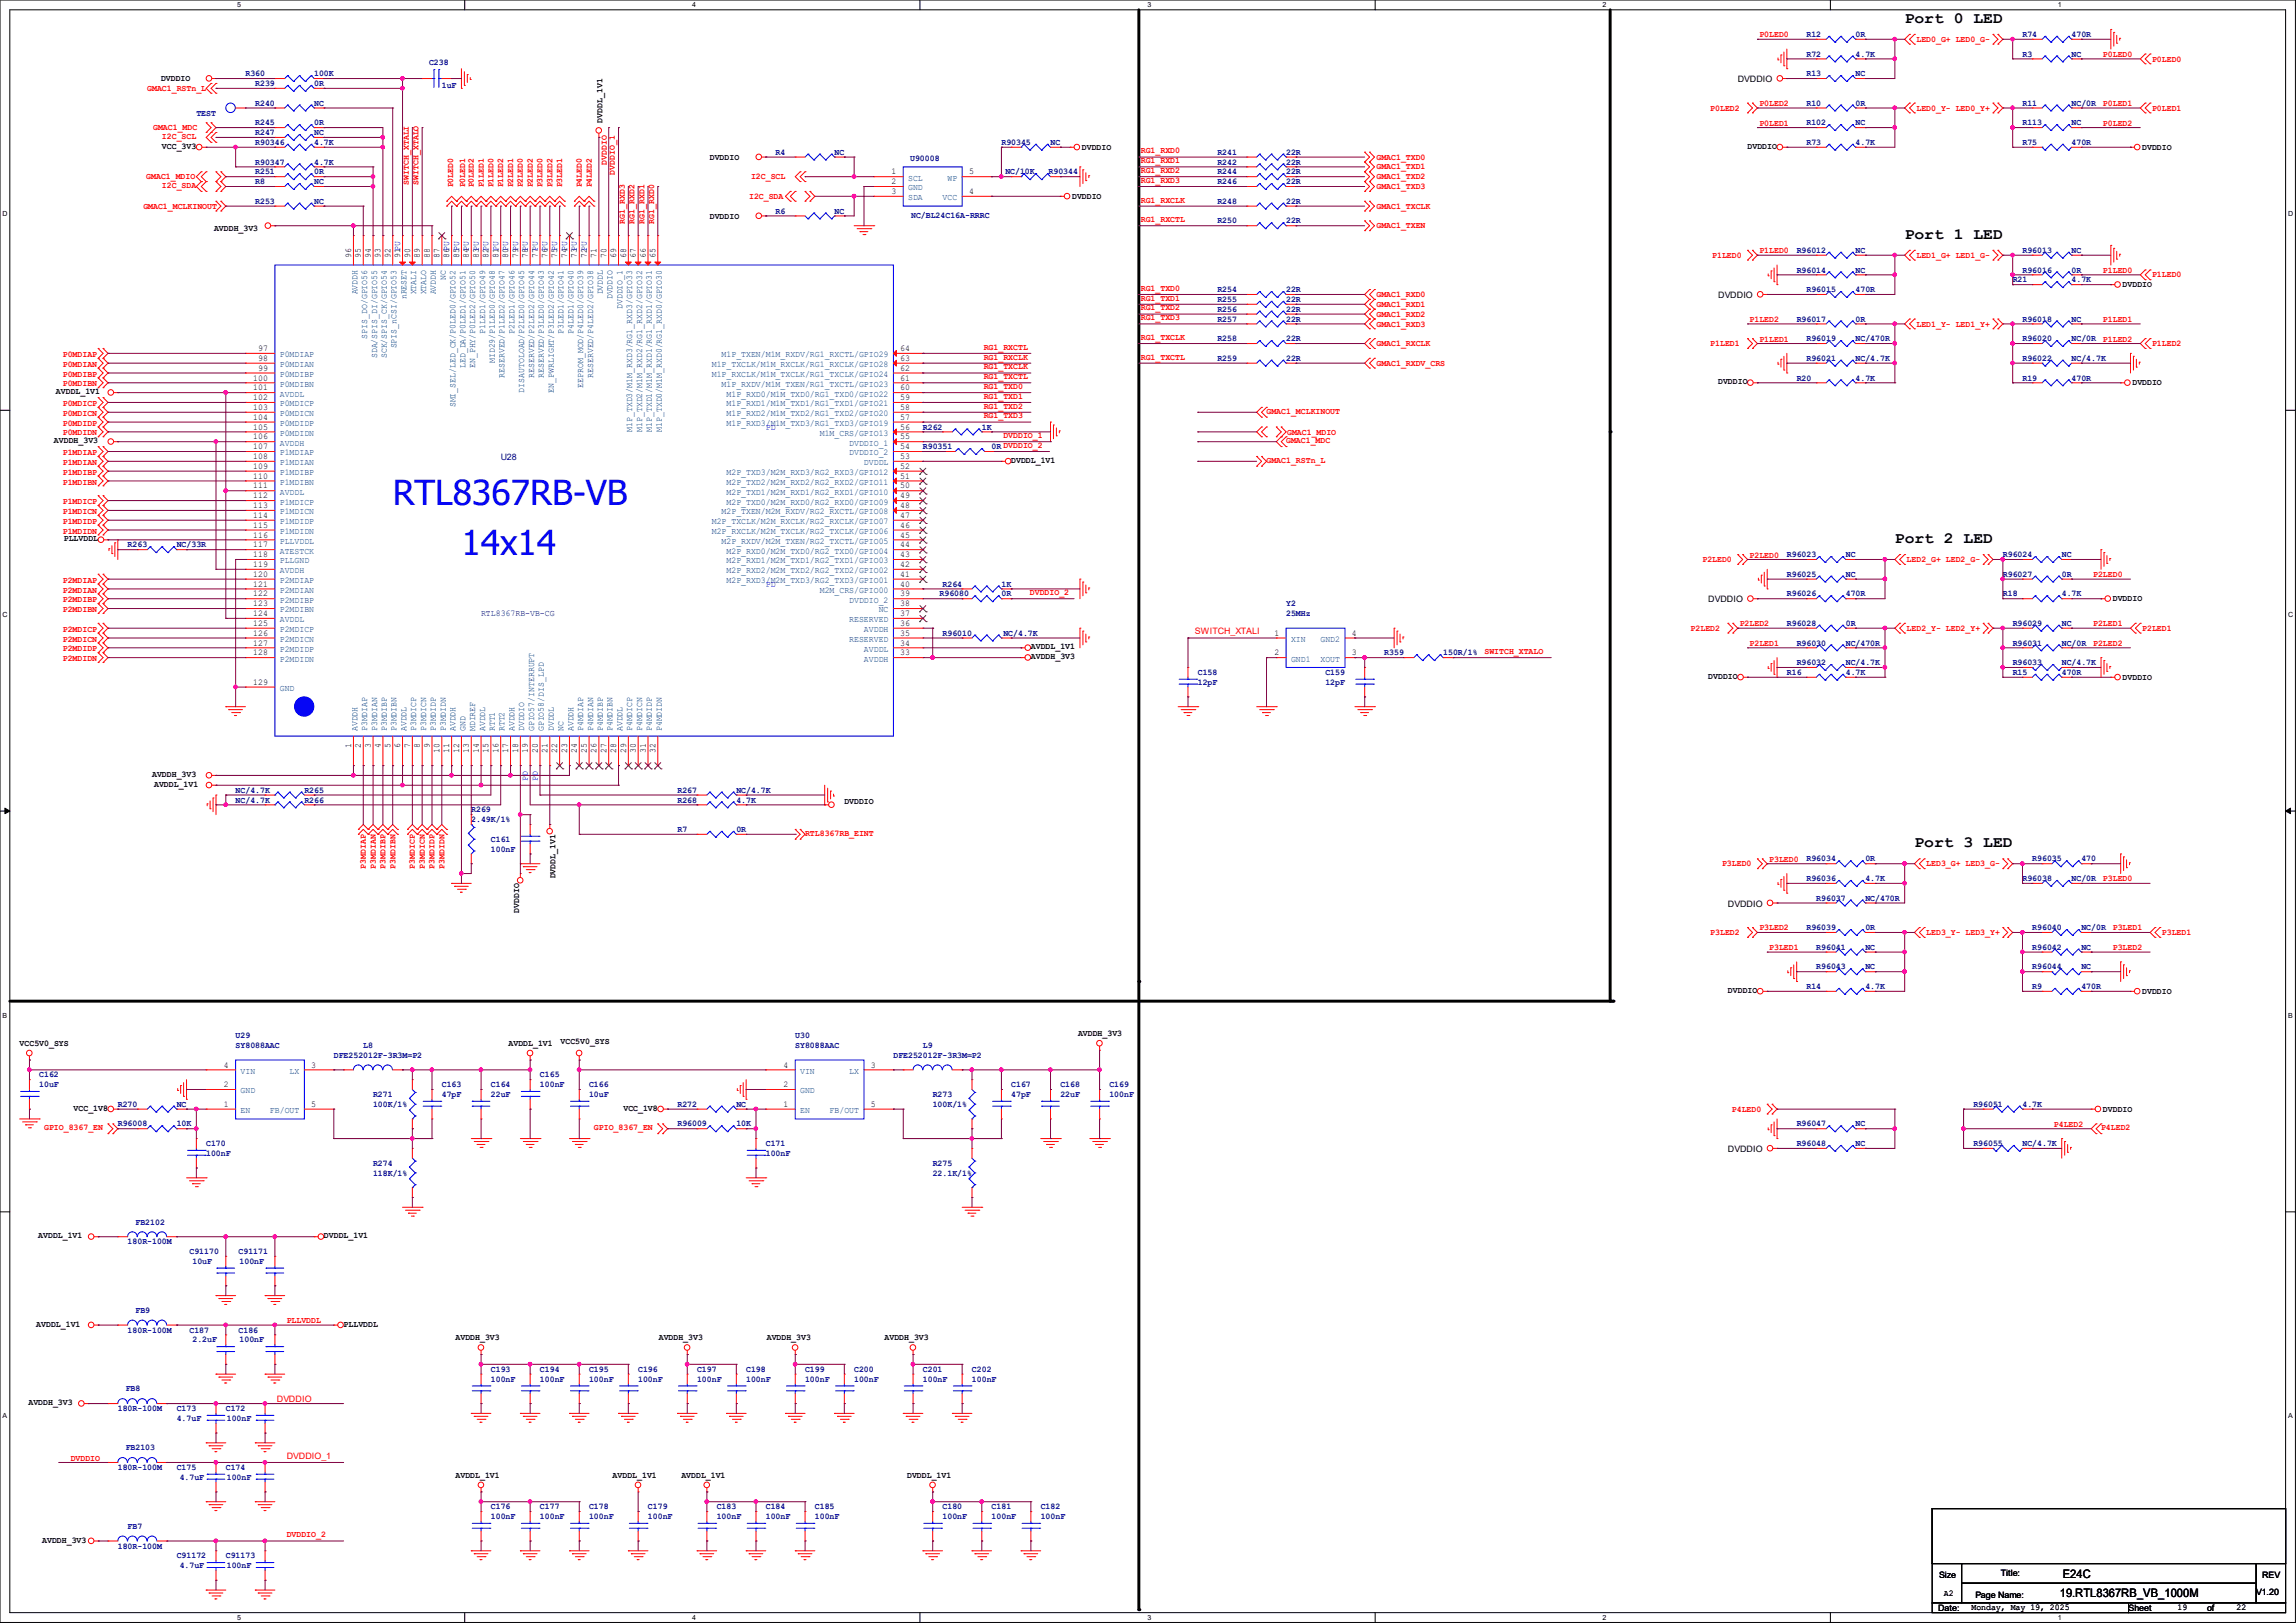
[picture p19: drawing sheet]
<svg xmlns="http://www.w3.org/2000/svg" width="297mm" height="210mm" viewBox="0 0 297 210" stroke-linecap="round" stroke-linejoin="round" font-family="sans-serif">
<defs><g id="words">
<g font-size="4.4" fill="#00f">
<text x="50.8" y="65.4">RTL8367RB-VB</text>
<text x="59.7" y="71.8">14x14</text>
</g>
<g font-size="2">
<text x="246.4" y="3">Port 0 LED</text>
<text x="246.4" y="30.9">Port 1 LED</text>
<text x="245.1" y="70.3">Port 2 LED</text>
<text x="247.7" y="109.6">Port 3 LED</text>
</g>
<g font-size="1.5">
<text x="266.4" y="206.6">19.RTL8367RB_VB_1000M</text>
<text x="266.8" y="204.2">E24C</text>
</g>
<g font-size="1.1" fill="#f00">
<text x="227.6" y="4.8">P0LED0</text>
<text x="247.9" y="5.4">LED0_G+ LED0_G-</text>
<text x="19" y="11.8">GMAC1_RSTn_L</text>
<text x="272" y="7.4">P0LED0</text>
<text x="278.4" y="8">P0LED0</text>
<text x="19.8" y="16.9">GMAC1_MDC</text>
<text x="21" y="18">I2C_SCL</text>
<text x="221.2" y="14.3">P0LED2</text>
<text x="227.6" y="13.7">P0LED2</text>
<text x="227.6" y="16.3">P0LED1</text>
<text x="247.9" y="14.3">LED0_Y- LED0_Y+</text>
<text x="272" y="13.7">P0LED1</text>
<text x="272" y="16.3">P0LED2</text>
<text x="278.4" y="14.3">P0LED1</text>
<text x="18.9" y="23.2">GMAC1_MDIO</text>
<text x="52.9" y="23.9" transform="rotate(-90 52.9 23.9)">SWITCH_XTALI</text>
<text x="54.1" y="23.9" transform="rotate(-90 54.1 23.9)">SWITCH_XTALO</text>
<text x="78.5" y="21.3" transform="rotate(-90 78.5 21.3)">DVDDIO</text>
<text x="79.5" y="22.6" transform="rotate(-90 79.5 22.6)">DVDDIO_1</text>
<text x="97.2" y="23.2">I2C_SCL</text>
<text x="147.6" y="19.9">RG1_RXD0</text>
<text x="147.6" y="21.1">RG1_RXD1</text>
<text x="147.6" y="22.4">RG1_RXD2</text>
<text x="147.6" y="23.7">RG1_RXD3</text>
<text x="178.1" y="20.7">GMAC1_TXD0</text>
<text x="178.1" y="21.9">GMAC1_TXD1</text>
<text x="178.1" y="23.2">GMAC1_TXD2</text>
<text x="18.5" y="27">GMAC1_MCLKINOUT</text>
<text x="21" y="24.3">I2C_SDA</text>
<text x="58.6" y="24.3" transform="rotate(-90 58.6 24.3)">P0LED0</text>
<text x="60.2" y="24.3" transform="rotate(-90 60.2 24.3)">P0LED1</text>
<text x="61.3" y="24.3" transform="rotate(-90 61.3 24.3)">P0LED2</text>
<text x="62.6" y="24.3" transform="rotate(-90 62.6 24.3)">P1LED1</text>
<text x="63.8" y="24.3" transform="rotate(-90 63.8 24.3)">P1LED0</text>
<text x="65.1" y="24.3" transform="rotate(-90 65.1 24.3)">P1LED2</text>
<text x="66.4" y="24.3" transform="rotate(-90 66.4 24.3)">P2LED1</text>
<text x="67.6" y="24.3" transform="rotate(-90 67.6 24.3)">P2LED0</text>
<text x="68.9" y="24.3" transform="rotate(-90 68.9 24.3)">P2LED2</text>
<text x="70.2" y="24.3" transform="rotate(-90 70.2 24.3)">P3LED0</text>
<text x="71.5" y="24.3" transform="rotate(-90 71.5 24.3)">P3LED2</text>
<text x="72.7" y="24.3" transform="rotate(-90 72.7 24.3)">P3LED1</text>
<text x="75.3" y="24.3" transform="rotate(-90 75.3 24.3)">P4LED0</text>
<text x="76.5" y="24.3" transform="rotate(-90 76.5 24.3)">P4LED2</text>
<text x="80.8" y="29" transform="rotate(-90 80.8 29)">RG1_RXD3</text>
<text x="82.1" y="29" transform="rotate(-90 82.1 29)">RG1_RXD2</text>
<text x="83.4" y="29" transform="rotate(-90 83.4 29)">RG1_RXD1</text>
<text x="84.6" y="29" transform="rotate(-90 84.6 29)">RG1_RXD0</text>
<text x="96.9" y="25.7">I2C_SDA</text>
<text x="147.6" y="26.2">RG1_RXCLK</text>
<text x="147.6" y="28.7">RG1_RXCTL</text>
<text x="178.1" y="24.5">GMAC1_TXD3</text>
<text x="178.1" y="29.6">GMAC1_TXEN</text>
<text x="178.1" y="27">GMAC1_TXCLK</text>
<text x="221.5" y="33.4">P1LED0</text>
<text x="227.6" y="32.8">P1LED0</text>
<text x="247.9" y="33.4">LED1_G+ LED1_G-</text>
<text x="272" y="35.3">P1LED0</text>
<text x="278.4" y="35.9">P1LED0</text>
<text x="147.6" y="37.6">RG1_TXD0</text>
<text x="147.6" y="38.9">RG1_TXD1</text>
<text x="147.6" y="40.2">RG1_TXD2</text>
<text x="147.6" y="41.4">RG1_TXD3</text>
<text x="178.1" y="38.4">GMAC1_RXD0</text>
<text x="178.1" y="39.7">GMAC1_RXD1</text>
<text x="178.1" y="41">GMAC1_RXD2</text>
<text x="226.3" y="41.7">P1LED2</text>
<text x="272" y="41.7">P1LED1</text>
<text x="8.1" y="46.2">P0MDIAP</text>
<text x="8.1" y="47.5">P0MDIAN</text>
<text x="127.3" y="45.3">RG1_RXCTL</text>
<text x="127.3" y="46.5">RG1_RXCLK</text>
<text x="127.3" y="47.8">RG1_TXCLK</text>
<text x="147.6" y="44">RG1_TXCLK</text>
<text x="147.6" y="46.5">RG1_TXCTL</text>
<text x="178.1" y="42.3">GMAC1_RXD3</text>
<text x="178.1" y="44.8">GMAC1_RXCLK</text>
<text x="178.1" y="47.3">GMAC1_RXDV_CRS</text>
<text x="221.2" y="44.8">P1LED1</text>
<text x="227.6" y="44.2">P1LED1</text>
<text x="247.9" y="42.3">LED1_Y- LED1_Y+</text>
<text x="272" y="44.2">P1LED2</text>
<text x="278.4" y="44.8">P1LED2</text>
<text x="8.1" y="48.7">P0MDIBP</text>
<text x="8.1" y="50">P0MDIBN</text>
<text x="8.1" y="52.5">P0MDICP</text>
<text x="8.1" y="53.8">P0MDICN</text>
<text x="127.3" y="49.1">RG1_TXCTL</text>
<text x="127.3" y="50.3">RG1_TXD0</text>
<text x="127.3" y="51.6">RG1_TXD1</text>
<text x="127.3" y="52.9">RG1_TXD2</text>
<text x="163.8" y="53.6">GMAC1_MCLKINOUT</text>
<text x="8.1" y="55.1">P0MDIDP</text>
<text x="8.1" y="56.3">P0MDIDN</text>
<text x="8.1" y="58.9">P1MDIAP</text>
<text x="127.3" y="54.1">RG1_TXD3</text>
<text x="129.8" y="56.7">DVDDIO_1</text>
<text x="163.8" y="59.9">GMAC1_RSTn_L</text>
<text x="166.4" y="57.4">GMAC1_MDC</text>
<text x="166.5" y="56.3">GMAC1_MDIO</text>
<text x="8.1" y="60.2">P1MDIAN</text>
<text x="8.1" y="61.4">P1MDIBP</text>
<text x="8.1" y="62.7">P1MDIBN</text>
<text x="8.1" y="65.2">P1MDICP</text>
<text x="8.1" y="66.5">P1MDICN</text>
<text x="8.1" y="67.8">P1MDIDP</text>
<text x="8.1" y="69">P1MDIDN</text>
<text x="8.1" y="75.4">P2MDIAP</text>
<text x="8.1" y="76.7">P2MDIAN</text>
<text x="8.1" y="77.9">P2MDIBP</text>
<text x="133.2" y="77">DVDDIO_2</text>
<text x="220.2" y="72.7">P2LED0</text>
<text x="226.3" y="72.1">P2LED0</text>
<text x="246.6" y="72.7">LED2_G+ LED2_G-</text>
<text x="270.8" y="74.7">P2LED0</text>
<text x="8.1" y="79.2">P2MDIBN</text>
<text x="8.1" y="81.7">P2MDICP</text>
<text x="8.1" y="83">P2MDICN</text>
<text x="154.6" y="82.1">SWITCH_XTALI</text>
<text x="218.7" y="81.6">P2LED2</text>
<text x="225" y="81">P2LED2</text>
<text x="226.3" y="83.6">P2LED1</text>
<text x="246.6" y="81.6">LED2_Y- LED2_Y+</text>
<text x="270.8" y="81">P2LED1</text>
<text x="270.8" y="83.6">P2LED2</text>
<text x="277.1" y="81.6">P2LED1</text>
<text x="8.1" y="84.3">P2MDIDP</text>
<text x="8.1" y="85.6">P2MDIDN</text>
<text x="192" y="84.6">SWITCH_XTALO</text>
<text x="47.3" y="112.4" transform="rotate(-90 47.3 112.4)">P3MDIAP</text>
<text x="48.6" y="112.4" transform="rotate(-90 48.6 112.4)">P3MDIAN</text>
<text x="49.9" y="112.4" transform="rotate(-90 49.9 112.4)">P3MDIBP</text>
<text x="51.1" y="112.4" transform="rotate(-90 51.1 112.4)">P3MDIBN</text>
<text x="53.7" y="112.4" transform="rotate(-90 53.7 112.4)">P3MDICP</text>
<text x="54.9" y="112.4" transform="rotate(-90 54.9 112.4)">P3MDICN</text>
<text x="56.2" y="112.4" transform="rotate(-90 56.2 112.4)">P3MDIDP</text>
<text x="57.5" y="112.4" transform="rotate(-90 57.5 112.4)">P3MDIDN</text>
<text x="104.1" y="108.2">RTL8367RB_EINT</text>
<text x="222.8" y="112.1">P3LED0</text>
<text x="228.9" y="111.5">P3LED0</text>
<text x="249.2" y="112.1">LED3_G+ LED3_G-</text>
<text x="272" y="114">P3LED0</text>
<text x="221.2" y="121">P3LED2</text>
<text x="227.6" y="120.4">P3LED2</text>
<text x="228.9" y="122.9">P3LED1</text>
<text x="249.2" y="121">LED3_Y- LED3_Y+</text>
<text x="273.3" y="120.4">P3LED1</text>
<text x="273.3" y="122.9">P3LED2</text>
<text x="279.7" y="121">P3LED1</text>
<text x="224" y="143.9">P4LED0</text>
<text x="5.7" y="146.3">GPIO_8367_EN</text>
<text x="76.8" y="146.3">GPIO_8367_EN</text>
<text x="265.7" y="145.8">P4LED2</text>
<text x="271.8" y="146.3">P4LED2</text>
<text x="37.1" y="171.2">PLLVDDL</text>
<text x="35.8" y="181.4">DVDDIO</text>
<text x="9.1" y="189">DVDDIO</text>
<text x="37.1" y="188.8">DVDDIO_1</text>
<text x="37.1" y="198.9">DVDDIO_2</text>
</g>
<g font-size="1.1" fill="#00007f">
<text x="233.7" y="4.8">R12</text>
<text x="240" y="4.8">0R</text>
<text x="261.6" y="4.8">R74</text>
<text x="268" y="4.8">470R</text>
<text x="31.7" y="9.9">R360</text>
<text x="33" y="11.1">R239</text>
<text x="40.6" y="9.9">100K</text>
<text x="40.6" y="11.1">0R</text>
<text x="55.5" y="8.5">C238</text>
<text x="57.2" y="11.4">1uF</text>
<text x="233.7" y="7.3">R72</text>
<text x="233.7" y="9.9">R13</text>
<text x="240" y="7.3">4.7K</text>
<text x="240" y="9.9">NC</text>
<text x="261.6" y="7.3">R3</text>
<text x="268" y="7.3">NC</text>
<text x="25.4" y="14.9">TEST</text>
<text x="33" y="16.2">R245</text>
<text x="33" y="17.5">R247</text>
<text x="33" y="13.7">R240</text>
<text x="40.6" y="16.2">0R</text>
<text x="40.6" y="17.5">NC</text>
<text x="40.6" y="13.7">NC</text>
<text x="233.7" y="16.2">R102</text>
<text x="233.7" y="13.7">R10</text>
<text x="240" y="13.7">0R</text>
<text x="240" y="16.2">NC</text>
<text x="261.6" y="13.7">R11</text>
<text x="261.6" y="16.2">R113</text>
<text x="268" y="13.7">NC/0R</text>
<text x="268" y="16.2">NC</text>
<text x="33" y="22.6">R251</text>
<text x="33" y="21.3">R90347</text>
<text x="33" y="18.8">R90346</text>
<text x="33" y="23.8">R8</text>
<text x="40.6" y="21.3">4.7K</text>
<text x="40.6" y="18.8">4.7K</text>
<text x="40.6" y="22.6">0R</text>
<text x="40.6" y="23.8">NC</text>
<text x="100.3" y="20">R4</text>
<text x="108" y="20">NC</text>
<text x="117.7" y="20.8">U90008</text>
<text x="129.5" y="18.8">R90345</text>
<text x="130" y="22.6">NC/10K</text>
<text x="135.6" y="22.6">R90344</text>
<text x="135.9" y="18.8">NC</text>
<text x="157.5" y="23.8">R246</text>
<text x="157.5" y="20">R241</text>
<text x="157.5" y="22.6">R244</text>
<text x="157.5" y="21.3">R242</text>
<text x="166.4" y="23.8">22R</text>
<text x="166.4" y="20">22R</text>
<text x="166.4" y="22.6">22R</text>
<text x="166.4" y="21.3">22R</text>
<text x="233.7" y="18.8">R73</text>
<text x="240" y="18.8">4.7K</text>
<text x="261.6" y="18.8">R75</text>
<text x="268" y="18.8">470R</text>
<text x="33" y="26.4">R253</text>
<text x="40.6" y="26.4">NC</text>
<text x="100.3" y="27.6">R6</text>
<text x="108" y="27.6">NC</text>
<text x="117.9" y="28.2">NC/BL24C16A-RRRC</text>
<text x="157.5" y="28.9">R250</text>
<text x="157.5" y="26.4">R248</text>
<text x="166.4" y="28.9">22R</text>
<text x="166.4" y="26.4">22R</text>
<text x="232.4" y="32.7">R96012</text>
<text x="232.4" y="35.3">R96014</text>
<text x="240" y="32.7">NC</text>
<text x="240" y="35.3">NC</text>
<text x="261.6" y="32.7">R96013</text>
<text x="261.6" y="35.3">R96016</text>
<text x="268" y="32.7">NC</text>
<text x="268" y="35.3">0R</text>
<text x="157.5" y="40.3">R256</text>
<text x="157.5" y="41.6">R257</text>
<text x="157.5" y="37.8">R254</text>
<text x="157.5" y="39.1">R255</text>
<text x="166.4" y="40.3">22R</text>
<text x="166.4" y="41.6">22R</text>
<text x="166.4" y="37.8">22R</text>
<text x="166.4" y="39.1">22R</text>
<text x="232.4" y="41.6">R96017</text>
<text x="233.7" y="37.8">R96015</text>
<text x="240" y="41.6">0R</text>
<text x="240" y="37.8">470R</text>
<text x="260.3" y="36.5">R21</text>
<text x="261.6" y="41.6">R96018</text>
<text x="268" y="36.5">4.7K</text>
<text x="268" y="41.6">NC</text>
<text x="157.5" y="44.2">R258</text>
<text x="157.5" y="46.7">R259</text>
<text x="166.4" y="44.2">22R</text>
<text x="166.4" y="46.7">22R</text>
<text x="233.7" y="46.7">R96021</text>
<text x="233.7" y="44.2">R96019</text>
<text x="240" y="46.7">NC/4.7K</text>
<text x="240" y="44.2">NC/470R</text>
<text x="261.6" y="46.7">R96022</text>
<text x="261.6" y="44.2">R96020</text>
<text x="268" y="46.7">NC/4.7K</text>
<text x="268" y="44.2">NC/0R</text>
<text x="232.4" y="49.2">R20</text>
<text x="240" y="49.2">4.7K</text>
<text x="261.6" y="49.2">R19</text>
<text x="268" y="49.2">470R</text>
<text x="64.8" y="59.5">U28</text>
<text x="119.4" y="55.6">R262</text>
<text x="119.4" y="58.1">R90351</text>
<text x="127" y="55.6">1K</text>
<text x="128.3" y="58.1">0R DVDDIO_2</text>
<text x="16.5" y="70.8">R263</text>
<text x="22.9" y="70.8">NC/33R</text>
<text x="121.5" y="77.2">R96080</text>
<text x="121.9" y="75.9">R264</text>
<text x="129.5" y="77.2">0R</text>
<text x="129.5" y="75.9">1K</text>
<text x="231.1" y="74.6">R96025</text>
<text x="231.1" y="77.2">R96026</text>
<text x="231.1" y="72.1">R96023</text>
<text x="238.8" y="74.6">NC</text>
<text x="238.8" y="77.2">470R</text>
<text x="238.8" y="72.1">NC</text>
<text x="259.1" y="74.6">R96027</text>
<text x="259.1" y="77.2">R18</text>
<text x="259.1" y="72.1">R96024</text>
<text x="266.7" y="74.6">0R</text>
<text x="266.7" y="77.2">4.7K</text>
<text x="266.7" y="72.1">NC</text>
<text x="62.2" y="79.7">RTL8367RB-VB-CG</text>
<text x="121.9" y="82.3">R96010</text>
<text x="129.8" y="82.3">NC/4.7K</text>
<text x="166.4" y="78.4">Y2</text>
<text x="166.4" y="79.7">25MHz</text>
<text x="231.1" y="81">R96028</text>
<text x="232.4" y="83.5">R96030</text>
<text x="238.8" y="83.5">NC/470R</text>
<text x="238.8" y="81">0R</text>
<text x="260.3" y="81">R96029</text>
<text x="260.3" y="83.5">R96031</text>
<text x="266.7" y="81">NC</text>
<text x="266.7" y="83.5">NC/0R</text>
<text x="154.9" y="87.3">C158</text>
<text x="154.9" y="88.6">12pF</text>
<text x="171.4" y="87.3">C159</text>
<text x="171.4" y="88.6">12pF</text>
<text x="179.1" y="84.8">R359</text>
<text x="186.7" y="84.8">150R/1%</text>
<text x="231.1" y="87.3">R16</text>
<text x="232.4" y="86.1">R96032</text>
<text x="238.8" y="87.3">4.7K</text>
<text x="238.8" y="86.1">NC/4.7K</text>
<text x="260.3" y="87.3">R15</text>
<text x="260.3" y="86.1">R96033</text>
<text x="266.7" y="87.3">470R</text>
<text x="266.7" y="86.1">NC/4.7K</text>
<text x="30.5" y="103.8">NC/4.7K</text>
<text x="30.5" y="102.6">NC/4.7K</text>
<text x="39.4" y="103.8">R266</text>
<text x="39.4" y="102.6">R265</text>
<text x="61" y="105.1">R269</text>
<text x="61" y="106.4">2.49K/1%</text>
<text x="87.6" y="103.8">R268</text>
<text x="87.6" y="107.7">R7</text>
<text x="87.6" y="102.6">R267</text>
<text x="95.3" y="103.8">4.7K</text>
<text x="95.3" y="102.6">NC/4.7K</text>
<text x="95.3" y="107.7">0R</text>
<text x="63.5" y="108.9">C161</text>
<text x="63.5" y="110.2">100nF</text>
<text x="233.7" y="111.5">R96034</text>
<text x="241.3" y="111.5">0R</text>
<text x="262.9" y="111.5">R96035</text>
<text x="269.2" y="111.5">470</text>
<text x="233.7" y="114">R96036</text>
<text x="234.9" y="116.5">R96037</text>
<text x="241.3" y="114">4.7K</text>
<text x="241.3" y="116.5">NC/470R</text>
<text x="261.6" y="114">R96038</text>
<text x="268" y="114">NC/0R</text>
<text x="233.7" y="120.4">R96039</text>
<text x="234.9" y="125.4">R96043</text>
<text x="234.9" y="122.9">R96041</text>
<text x="241.3" y="125.4">NC</text>
<text x="241.3" y="122.9">NC</text>
<text x="241.3" y="120.4">0R</text>
<text x="262.9" y="122.9">R96042</text>
<text x="262.9" y="120.4">R96040</text>
<text x="262.9" y="125.4">R96044</text>
<text x="269.2" y="122.9">NC</text>
<text x="269.2" y="120.4">NC/0R</text>
<text x="269.2" y="125.4">NC</text>
<text x="233.7" y="128">R14</text>
<text x="241.3" y="128">4.7K</text>
<text x="262.9" y="128">R9</text>
<text x="269.2" y="128">470R</text>
<text x="30.5" y="134.3">U29</text>
<text x="30.5" y="135.6">SY8088AAC</text>
<text x="43.2" y="136.9">DFE252012F-3R3M=P2</text>
<text x="47" y="135.6">L8</text>
<text x="102.9" y="134.3">U30</text>
<text x="102.9" y="135.6">SY8088AAC</text>
<text x="115.6" y="136.9">DFE252012F-3R3M=P2</text>
<text x="119.4" y="135.6">L9</text>
<text x="5.1" y="139.4">C162</text>
<text x="5.1" y="140.7">10uF</text>
<text x="15.2" y="143.2">R270</text>
<text x="22.9" y="143.2">NC</text>
<text x="48.3" y="141.9">R271</text>
<text x="48.3" y="143.2">100K/1%</text>
<text x="57.1" y="140.7">C163</text>
<text x="57.1" y="141.9">47pF</text>
<text x="63.5" y="140.7">C164</text>
<text x="63.5" y="141.9">22uF</text>
<text x="69.8" y="139.4">C165</text>
<text x="69.8" y="140.7">100nF</text>
<text x="76.2" y="140.7">C166</text>
<text x="76.2" y="141.9">10uF</text>
<text x="87.6" y="143.2">R272</text>
<text x="95.3" y="143.2">NC</text>
<text x="120.6" y="141.9">R273</text>
<text x="120.6" y="143.2">100K/1%</text>
<text x="130.8" y="140.7">C167</text>
<text x="130.8" y="141.9">47pF</text>
<text x="137.2" y="140.7">C168</text>
<text x="137.2" y="141.9">22uF</text>
<text x="143.5" y="140.7">C169</text>
<text x="143.5" y="141.9">100nF</text>
<text x="255.3" y="143.2">R96051</text>
<text x="261.6" y="143.2">4.7K</text>
<text x="15.2" y="145.8">R96008</text>
<text x="22.9" y="145.8">10K</text>
<text x="26.7" y="148.3">C170</text>
<text x="26.7" y="149.6">100nF</text>
<text x="87.6" y="145.8">R96009</text>
<text x="95.2" y="145.8">10K</text>
<text x="99.1" y="148.3">C171</text>
<text x="99.1" y="149.6">100nF</text>
<text x="232.4" y="145.8">R96047</text>
<text x="232.4" y="148.3">R96048</text>
<text x="240" y="145.8">NC</text>
<text x="240" y="148.3">NC</text>
<text x="255.3" y="148.3">R96055</text>
<text x="261.6" y="148.3">NC/4.7K</text>
<text x="48.3" y="150.8">R274</text>
<text x="48.3" y="152.1">118K/1%</text>
<text x="120.6" y="150.8">R275</text>
<text x="120.6" y="152.1">22.1K/1%</text>
<text x="16.5" y="161">180R-100M</text>
<text x="17.5" y="158.5">FB2102</text>
<text x="24.5" y="162.3">C91170</text>
<text x="24.9" y="163.5">10uF</text>
<text x="30.9" y="162.3">C91171</text>
<text x="31" y="163.5">100nF</text>
<text x="16.5" y="172.4">180R-100M</text>
<text x="17.5" y="169.9">FB9</text>
<text x="24.5" y="172.4">C187</text>
<text x="24.9" y="173.7">2.2uF</text>
<text x="30.9" y="172.4">C186</text>
<text x="31" y="173.7">100nF</text>
<text x="63.5" y="177.5">C193</text>
<text x="63.5" y="178.8">100nF</text>
<text x="69.8" y="177.5">C194</text>
<text x="69.8" y="178.8">100nF</text>
<text x="76.2" y="177.5">C195</text>
<text x="76.2" y="178.8">100nF</text>
<text x="82.5" y="177.5">C196</text>
<text x="82.5" y="178.8">100nF</text>
<text x="90.2" y="177.5">C197</text>
<text x="90.2" y="178.8">100nF</text>
<text x="96.5" y="177.5">C198</text>
<text x="96.5" y="178.8">100nF</text>
<text x="104.1" y="177.5">C199</text>
<text x="104.1" y="178.8">100nF</text>
<text x="110.5" y="177.5">C200</text>
<text x="110.5" y="178.8">100nF</text>
<text x="119.4" y="177.5">C201</text>
<text x="119.4" y="178.8">100nF</text>
<text x="125.7" y="177.5">C202</text>
<text x="125.7" y="178.8">100nF</text>
<text x="15.2" y="182.6">180R-100M</text>
<text x="16.3" y="180">FB8</text>
<text x="22.9" y="182.6">C173</text>
<text x="22.9" y="183.9">4.7uF</text>
<text x="29.2" y="182.6">C172</text>
<text x="29.3" y="183.9">100nF</text>
<text x="15.2" y="190.2">180R-100M</text>
<text x="16.3" y="187.7">FB2103</text>
<text x="22.9" y="190.2">C175</text>
<text x="23.2" y="191.5">4.7uF</text>
<text x="29.2" y="190.2">C174</text>
<text x="29.3" y="191.5">100nF</text>
<text x="16.5" y="197.8">FB7</text>
<text x="63.5" y="195.3">C176</text>
<text x="63.5" y="196.6">100nF</text>
<text x="69.8" y="195.3">C177</text>
<text x="69.8" y="196.6">100nF</text>
<text x="76.2" y="195.3">C178</text>
<text x="76.2" y="196.6">100nF</text>
<text x="83.8" y="195.3">C179</text>
<text x="83.8" y="196.6">100nF</text>
<text x="92.7" y="195.3">C183</text>
<text x="92.7" y="196.6">100nF</text>
<text x="99.1" y="195.3">C184</text>
<text x="99.1" y="196.6">100nF</text>
<text x="105.4" y="195.3">C185</text>
<text x="105.4" y="196.6">100nF</text>
<text x="121.9" y="195.3">C180</text>
<text x="121.9" y="196.6">100nF</text>
<text x="128.3" y="195.3">C181</text>
<text x="128.3" y="196.6">100nF</text>
<text x="134.6" y="195.3">C182</text>
<text x="134.6" y="196.6">100nF</text>
<text x="15.2" y="200.4">180R-100M</text>
<text x="22.9" y="201.6">C91172</text>
<text x="23.2" y="202.9">4.7uF</text>
<text x="29.2" y="201.6">C91173</text>
<text x="29.3" y="202.9">100nF</text>
</g>
<g font-size="1.1">
<text x="20.8" y="10.5">DVDDIO</text>
<text x="224.8" y="10.6">DVDDIO</text>
<text x="77.9" y="15.9" transform="rotate(-90 77.9 15.9)">DVDDL_1V1</text>
<text x="21" y="19.3">VCC_3V3</text>
<text x="91.8" y="20.7">DVDDIO</text>
<text x="115.3" y="22.6">1</text>
<text x="115.3" y="23.8">2</text>
<text x="125.3" y="22.6">5</text>
<text x="140" y="19.4">DVDDIO</text>
<text x="226.1" y="19.3">DVDDIO</text>
<text x="277.1" y="19.4">DVDDIO</text>
<text x="27.7" y="29.9">AVDDH_3V3</text>
<text x="91.8" y="28.3">DVDDIO</text>
<text x="115.3" y="25.1">3</text>
<text x="125.3" y="25.1">4</text>
<text x="138.7" y="25.7">DVDDIO</text>
<text x="45.4" y="33.4" transform="rotate(-90 45.4 33.4)">96</text>
<text x="46.7" y="33.4" transform="rotate(-90 46.7 33.4)">95</text>
<text x="48" y="33.4" transform="rotate(-90 48 33.4)">94</text>
<text x="49.2" y="33.4" transform="rotate(-90 49.2 33.4)">93</text>
<text x="50.5" y="33.4" transform="rotate(-90 50.5 33.4)">92</text>
<text x="51.8" y="33.4" transform="rotate(-90 51.8 33.4)">91PU</text>
<text x="53" y="33.4" transform="rotate(-90 53 33.4)">90</text>
<text x="54.3" y="33.4" transform="rotate(-90 54.3 33.4)">89</text>
<text x="55.6" y="33.4" transform="rotate(-90 55.6 33.4)">88</text>
<text x="56.9" y="33.4" transform="rotate(-90 56.9 33.4)">87</text>
<text x="58.1" y="33.4" transform="rotate(-90 58.1 33.4)">86PU</text>
<text x="59.4" y="33.4" transform="rotate(-90 59.4 33.4)">85PU</text>
<text x="60.7" y="33.4" transform="rotate(-90 60.7 33.4)">84PU</text>
<text x="61.9" y="33.4" transform="rotate(-90 61.9 33.4)">83PU</text>
<text x="63.2" y="33.4" transform="rotate(-90 63.2 33.4)">82PU</text>
<text x="64.5" y="33.4" transform="rotate(-90 64.5 33.4)">81PU</text>
<text x="65.7" y="33.4" transform="rotate(-90 65.7 33.4)">80PU</text>
<text x="67" y="33.4" transform="rotate(-90 67 33.4)">79PU</text>
<text x="68.3" y="33.4" transform="rotate(-90 68.3 33.4)">78PU</text>
<text x="69.6" y="33.4" transform="rotate(-90 69.6 33.4)">77PU</text>
<text x="70.8" y="33.4" transform="rotate(-90 70.8 33.4)">76PU</text>
<text x="72.1" y="33.4" transform="rotate(-90 72.1 33.4)">75PU</text>
<text x="73.4" y="33.4" transform="rotate(-90 73.4 33.4)">74PU</text>
<text x="74.6" y="33.4" transform="rotate(-90 74.6 33.4)">73PU</text>
<text x="75.9" y="33.4" transform="rotate(-90 75.9 33.4)">72PU</text>
<text x="77.2" y="33.4" transform="rotate(-90 77.2 33.4)">71</text>
<text x="78.4" y="33.4" transform="rotate(-90 78.4 33.4)">70</text>
<text x="79.7" y="33.4" transform="rotate(-90 79.7 33.4)">69</text>
<text x="81" y="33.4" transform="rotate(-90 81 33.4)">68</text>
<text x="82.3" y="33.4" transform="rotate(-90 82.3 33.4)">67</text>
<text x="83.5" y="33.4" transform="rotate(-90 83.5 33.4)">66</text>
<text x="84.8" y="33.4" transform="rotate(-90 84.8 33.4)">65</text>
<text x="222.2" y="38.6">DVDDIO</text>
<text x="274.6" y="37.2">DVDDIO</text>
<text x="33.4" y="45.4">97</text>
<text x="33.4" y="46.7">98</text>
<text x="33.4" y="48">99</text>
<text x="116.5" y="45.4">64</text>
<text x="116.5" y="46.7">63</text>
<text x="116.5" y="48">62</text>
<text x="7.2" y="51">AVDDL_1V1</text>
<text x="32.8" y="49.2">100</text>
<text x="32.8" y="50.5">101</text>
<text x="32.8" y="51.8">102</text>
<text x="32.8" y="53">103</text>
<text x="116.5" y="53">58</text>
<text x="116.5" y="49.2">61</text>
<text x="116.5" y="50.5">60</text>
<text x="116.5" y="51.8">59</text>
<text x="222.2" y="49.7">DVDDIO</text>
<text x="275.8" y="49.9">DVDDIO</text>
<text x="7" y="57.4">AVDDH_3V3</text>
<text x="32.8" y="54.3">104</text>
<text x="32.8" y="55.6">105</text>
<text x="32.8" y="56.9">106</text>
<text x="32.8" y="58.1">107</text>
<text x="32.8" y="59.4">108</text>
<text x="116.5" y="54.3">57</text>
<text x="116.5" y="56.9">55</text>
<text x="116.5" y="55.6">56</text>
<text x="116.5" y="58.1">54</text>
<text x="116.5" y="59.4">53</text>
<text x="130.8" y="59.9">DVDDL_1V1</text>
<text x="32.8" y="60.7">109</text>
<text x="32.8" y="61.9">110</text>
<text x="32.8" y="63.2">111</text>
<text x="32.8" y="64.5">112</text>
<text x="32.8" y="65.7">113</text>
<text x="116.5" y="60.7">52</text>
<text x="116.5" y="61.9">51</text>
<text x="116.5" y="63.2">50</text>
<text x="116.5" y="64.5">49</text>
<text x="116.5" y="65.7">48</text>
<text x="8.3" y="70.1">PLLVDDL</text>
<text x="32.8" y="70.8">117</text>
<text x="32.8" y="67">114</text>
<text x="32.8" y="68.3">115</text>
<text x="32.8" y="69.6">116</text>
<text x="116.5" y="67">47</text>
<text x="116.5" y="68.3">46</text>
<text x="116.5" y="69.6">45</text>
<text x="116.5" y="70.8">44</text>
<text x="32.8" y="73.4">119</text>
<text x="32.8" y="72.1">118</text>
<text x="32.8" y="74.6">120</text>
<text x="32.8" y="75.9">121</text>
<text x="32.8" y="77.2">122</text>
<text x="116.5" y="72.1">43</text>
<text x="116.5" y="73.4">42</text>
<text x="116.5" y="74.6">41</text>
<text x="116.5" y="77.2">39</text>
<text x="116.5" y="75.9">40</text>
<text x="221" y="77.9">DVDDIO</text>
<text x="273.3" y="77.8">DVDDIO</text>
<text x="32.8" y="81">125</text>
<text x="32.8" y="82.3">126</text>
<text x="32.8" y="83.5">127</text>
<text x="32.8" y="78.4">123</text>
<text x="32.8" y="79.7">124</text>
<text x="116.5" y="78.4">38</text>
<text x="116.5" y="79.7">37</text>
<text x="116.5" y="81">36</text>
<text x="116.5" y="82.3">35</text>
<text x="116.5" y="83.5">34</text>
<text x="164.8" y="82.3">1</text>
<text x="174.9" y="82.3">4</text>
<text x="32.8" y="84.8">128</text>
<text x="32.8" y="88.6">129</text>
<text x="116.5" y="84.8">33</text>
<text x="133.3" y="84">AVDDL_1V1</text>
<text x="133.3" y="85.3">AVDDH_3V3</text>
<text x="164.8" y="84.8">2</text>
<text x="174.9" y="84.8">3</text>
<text x="221" y="87.8">DVDDIO</text>
<text x="274.6" y="88">DVDDIO</text>
<text x="19.7" y="100.5">AVDDH_3V3</text>
<text x="19.9" y="101.8">AVDDL_1V1</text>
<text x="45.4" y="96.8" transform="rotate(-90 45.4 96.8)">1</text>
<text x="46.7" y="96.8" transform="rotate(-90 46.7 96.8)">2</text>
<text x="48" y="96.8" transform="rotate(-90 48 96.8)">3</text>
<text x="49.2" y="96.8" transform="rotate(-90 49.2 96.8)">4</text>
<text x="50.5" y="96.8" transform="rotate(-90 50.5 96.8)">5</text>
<text x="51.8" y="96.8" transform="rotate(-90 51.8 96.8)">6</text>
<text x="53" y="96.8" transform="rotate(-90 53 96.8)">7</text>
<text x="54.3" y="96.8" transform="rotate(-90 54.3 96.8)">8</text>
<text x="55.6" y="96.8" transform="rotate(-90 55.6 96.8)">9</text>
<text x="56.9" y="97.4" transform="rotate(-90 56.9 97.4)">10</text>
<text x="58.1" y="97.4" transform="rotate(-90 58.1 97.4)">11</text>
<text x="59.4" y="97.4" transform="rotate(-90 59.4 97.4)">12</text>
<text x="60.7" y="97.4" transform="rotate(-90 60.7 97.4)">13</text>
<text x="61.9" y="97.4" transform="rotate(-90 61.9 97.4)">14</text>
<text x="63.2" y="97.4" transform="rotate(-90 63.2 97.4)">15</text>
<text x="64.5" y="97.4" transform="rotate(-90 64.5 97.4)">16</text>
<text x="65.7" y="97.4" transform="rotate(-90 65.7 97.4)">17</text>
<text x="67" y="97.4" transform="rotate(-90 67 97.4)">18</text>
<text x="68.3" y="97.4" transform="rotate(-90 68.3 97.4)">19</text>
<text x="69.6" y="97.4" transform="rotate(-90 69.6 97.4)">20</text>
<text x="70.8" y="97.4" transform="rotate(-90 70.8 97.4)">21</text>
<text x="72.1" y="97.4" transform="rotate(-90 72.1 97.4)">22</text>
<text x="73.4" y="97.4" transform="rotate(-90 73.4 97.4)">23</text>
<text x="74.6" y="97.4" transform="rotate(-90 74.6 97.4)">24</text>
<text x="75.9" y="97.4" transform="rotate(-90 75.9 97.4)">25</text>
<text x="77.2" y="97.4" transform="rotate(-90 77.2 97.4)">26</text>
<text x="78.4" y="97.4" transform="rotate(-90 78.4 97.4)">27</text>
<text x="79.7" y="97.4" transform="rotate(-90 79.7 97.4)">28</text>
<text x="81" y="97.4" transform="rotate(-90 81 97.4)">29</text>
<text x="82.3" y="97.4" transform="rotate(-90 82.3 97.4)">30</text>
<text x="83.5" y="97.4" transform="rotate(-90 83.5 97.4)">31</text>
<text x="84.8" y="97.4" transform="rotate(-90 84.8 97.4)">32</text>
<text x="109.2" y="104">DVDDIO</text>
<text x="71.8" y="113.7" transform="rotate(-90 71.8 113.7)">DVDDL_1V1</text>
<text x="67.1" y="118.1" transform="rotate(-90 67.1 118.1)">DVDDIO</text>
<text x="223.5" y="117.3">DVDDIO</text>
<text x="223.5" y="128.5">DVDDIO</text>
<text x="277.1" y="128.6">DVDDIO</text>
<text x="2.5" y="135.3">VCC5V0_SYS</text>
<text x="65.8" y="135.3">AVDDL_1V1</text>
<text x="72.5" y="135.1">VCC5V0_SYS</text>
<text x="139.4" y="134.1">AVDDH_3V3</text>
<text x="9.5" y="143.7">VCC_1V8</text>
<text x="29" y="143.2">1</text>
<text x="29" y="140.7">2</text>
<text x="29" y="138.1">4</text>
<text x="40.3" y="138.1">3</text>
<text x="40.3" y="143.2">5</text>
<text x="80.6" y="143.7">VCC_1V8</text>
<text x="101.3" y="143.2">1</text>
<text x="101.3" y="140.7">2</text>
<text x="101.3" y="138.1">4</text>
<text x="112.6" y="138.1">3</text>
<text x="112.6" y="143.2">5</text>
<text x="272" y="143.9">DVDDIO</text>
<text x="223.5" y="149.1">DVDDIO</text>
<text x="5" y="160.2">AVDDL_1V1</text>
<text x="41.9" y="160.2">DVDDL_1V1</text>
<text x="4.7" y="171.7">AVDDL_1V1</text>
<text x="44.4" y="171.7">PLLVDDL</text>
<text x="58.9" y="173.4">AVDDH_3V3</text>
<text x="85.2" y="173.4">AVDDH_3V3</text>
<text x="99.2" y="173.4">AVDDH_3V3</text>
<text x="114.4" y="173.4">AVDDH_3V3</text>
<text x="3.7" y="181.8">AVDDH_3V3</text>
<text x="58.9" y="191.2">AVDDL_1V1</text>
<text x="79.2" y="191.2">AVDDL_1V1</text>
<text x="88.1" y="191.2">AVDDL_1V1</text>
<text x="117.3" y="191.2">DVDDL_1V1</text>
<text x="5.5" y="199.6">AVDDH_3V3</text>
<text x="258.8" y="203.9">Title:</text>
<text x="250.7" y="208.5">Date:</text>
<text x="250.8" y="204.2">Size</text>
<text x="251.5" y="206.5">A2</text>
<text x="255" y="208.4">Monday, May 19, 2025</text>
<text x="255.5" y="206.7">Page Name:</text>
<text x="275.3" y="208.5">Sheet</text>
<text x="281.7" y="208.4">19</text>
<text x="285.5" y="208.5">of</text>
<text x="289.3" y="208.4">22</text>
<text x="291.8" y="206.3">V1.20</text>
<text x="292.6" y="204.2">REV</text>
</g>
<g font-size="1.1" fill="#003f7f">
<text x="117.5" y="23.4">SCL</text>
<text x="122.6" y="23.4">WP</text>
<text x="117.5" y="24.6">GND</text>
<text x="117.5" y="25.9">SDA</text>
<text x="121.9" y="25.9">VCC</text>
<text x="46.2" y="38.1" transform="rotate(-90 46.2 38.1)">AVDDH</text>
<text x="52.6" y="38.7" transform="rotate(-90 52.6 38.7)">nRESET</text>
<text x="53.8" y="38.1" transform="rotate(-90 53.8 38.1)">XTALI</text>
<text x="55.1" y="38.1" transform="rotate(-90 55.1 38.1)">XTALO</text>
<text x="56.4" y="38.1" transform="rotate(-90 56.4 38.1)">AVDDH</text>
<text x="57.7" y="36.2" transform="rotate(-90 57.7 36.2)">NC</text>
<text x="78" y="38.1" transform="rotate(-90 78 38.1)">DVDDL</text>
<text x="79.2" y="38.7" transform="rotate(-90 79.2 38.7)">DVDDIO</text>
<text x="80.5" y="40" transform="rotate(-90 80.5 40)">DVDDIO_1</text>
<text x="36.2" y="46.2">P0MDIAP</text>
<text x="36.2" y="47.5">P0MDIAN</text>
<text x="47.5" y="43.8" transform="rotate(-90 47.5 43.8)">SPIS_DO/GPIO56</text>
<text x="48.8" y="46.4" transform="rotate(-90 48.8 46.4)">SDA/SPIS_DI/GPIO55</text>
<text x="50" y="46.4" transform="rotate(-90 50 46.4)">SCK/SPIS_CK/GPIO54</text>
<text x="51.3" y="45.1" transform="rotate(-90 51.3 45.1)">SPIS_nCSI/GPIO53</text>
<text x="60.2" y="47.6" transform="rotate(-90 60.2 47.6)">LED_DA/P0LED1/GPIO51</text>
<text x="61.5" y="47.6" transform="rotate(-90 61.5 47.6)">EN_PHY/P0LED2/GPIO50</text>
<text x="62.7" y="43.2" transform="rotate(-90 62.7 43.2)">P1LED1/GPIO49</text>
<text x="64" y="47" transform="rotate(-90 64 47)">MID29/P1LED0/GPIO48</text>
<text x="66.5" y="43.2" transform="rotate(-90 66.5 43.2)">P2LED1/GPIO46</text>
<text x="72.9" y="43.2" transform="rotate(-90 72.9 43.2)">P3LED1/GPIO41</text>
<text x="74.2" y="43.2" transform="rotate(-90 74.2 43.2)">P4LED1/GPIO40</text>
<text x="92.1" y="47.5">M1P_TXCLK/M1M_RXCLK/RG1_RXCLK/GPIO28</text>
<text x="93.3" y="46.2">M1P_TXEN/M1M_RXDV/RG1_RXCTL/GPIO29</text>
<text x="36.2" y="48.8">P0MDIBP</text>
<text x="36.2" y="50">P0MDIBN</text>
<text x="36.2" y="51.3">AVDDL</text>
<text x="36.2" y="52.6">P0MDICP</text>
<text x="36.2" y="53.8">P0MDICN</text>
<text x="58.9" y="52.7" transform="rotate(-90 58.9 52.7)">SMI_SEL/LED_CK/P0LED0/GPIO52</text>
<text x="65.3" y="48.9" transform="rotate(-90 65.3 48.9)">RESERVED/P1LED2/GPIO47</text>
<text x="67.8" y="50.8" transform="rotate(-90 67.8 50.8)">DISAUTOLOAD/P2LED0/GPIO45</text>
<text x="69.1" y="48.9" transform="rotate(-90 69.1 48.9)">RESERVED/P2LED2/GPIO44</text>
<text x="70.4" y="48.9" transform="rotate(-90 70.4 48.9)">RESERVED/P3LED0/GPIO43</text>
<text x="71.6" y="50.8" transform="rotate(-90 71.6 50.8)">EN_PWRLIGHT/P3LED2/GPIO42</text>
<text x="75.4" y="50.2" transform="rotate(-90 75.4 50.2)">EEPROM_MOD/P4LED0/GPIO39</text>
<text x="76.7" y="48.9" transform="rotate(-90 76.7 48.9)">RESERVED/P4LED2/GPIO38</text>
<text x="92.1" y="48.8">M1P_RXCLK/M1M_TXCLK/RG1_TXCLK/GPIO24</text>
<text x="93.3" y="50">M1P_RXDV/M1M_TXEN/RG1_TXCTL/GPIO23</text>
<text x="94" y="53.8">M1P_RXD2/M1M_TXD2/RG1_TXD2/GPIO20</text>
<text x="94" y="51.3">M1P_RXD0/M1M_TXD0/RG1_TXD0/GPIO22</text>
<text x="94" y="52.6">M1P_RXD1/M1M_TXD1/RG1_TXD1/GPIO21</text>
<text x="36.2" y="55.1">P0MDIDP</text>
<text x="36.2" y="56.4">P0MDIDN</text>
<text x="36.2" y="57.7">AVDDH</text>
<text x="36.2" y="58.9">P1MDIAP</text>
<text x="81.8" y="55.9" transform="rotate(-90 81.8 55.9)">M1P_TXD3/M1M_RXD3/RG1_RXD3/GPIO33</text>
<text x="83.1" y="55.9" transform="rotate(-90 83.1 55.9)">M1P_TXD2/M1M_RXD2/RG1_RXD2/GPIO32</text>
<text x="84.3" y="55.9" transform="rotate(-90 84.3 55.9)">M1P_TXD1/M1M_RXD1/RG1_RXD1/GPIO31</text>
<text x="85.6" y="55.9" transform="rotate(-90 85.6 55.9)">M1P_TXD0/M1M_RXD0/RG1_RXD0/GPIO30</text>
<text x="94" y="55.1">M1P_RXD3/M1M_TXD3/RG1_TXD3/GPIO19</text>
<text x="106" y="56.4">M1M_CRS/GPIO13</text>
<text x="109.9" y="57.7">DVDDIO_1</text>
<text x="109.9" y="58.9">DVDDIO_2</text>
<text x="36.2" y="60.2">P1MDIAN</text>
<text x="36.2" y="61.5">P1MDIBP</text>
<text x="36.2" y="62.7">P1MDIBN</text>
<text x="36.2" y="64">AVDDL</text>
<text x="36.2" y="65.3">P1MDICP</text>
<text x="94" y="61.5">M2P_TXD3/M2M_RXD3/RG2_RXD3/GPIO12</text>
<text x="94" y="62.7">M2P_TXD2/M2M_RXD2/RG2_RXD2/GPIO11</text>
<text x="94" y="64">M2P_TXD1/M2M_RXD1/RG2_RXD1/GPIO10</text>
<text x="94" y="65.3">M2P_TXD0/M2M_RXD0/RG2_RXD0/GPIO09</text>
<text x="111.8" y="60.2">DVDDL</text>
<text x="36.2" y="71.6">ATESTCK</text>
<text x="36.2" y="66.5">P1MDICN</text>
<text x="36.2" y="67.8">P1MDIDP</text>
<text x="36.2" y="69.1">P1MDIDN</text>
<text x="36.2" y="70.4">PLLVDDL</text>
<text x="92.1" y="67.8">M2P_TXCLK/M2M_RXCLK/RG2_RXCLK/GPIO07</text>
<text x="92.1" y="69.1">M2P_RXCLK/M2M_TXCLK/RG2_TXCLK/GPIO06</text>
<text x="93.3" y="66.5">M2P_TXEN/M2M_RXDV/RG2_RXCTL/GPIO08</text>
<text x="93.3" y="70.4">M2P_RXDV/M2M_TXEN/RG2_TXCTL/GPIO05</text>
<text x="94" y="71.6">M2P_RXD0/M2M_TXD0/RG2_TXD0/GPIO04</text>
<text x="36.2" y="74.2">AVDDH</text>
<text x="36.2" y="72.9">PLLGND</text>
<text x="36.2" y="75.4">P2MDIAP</text>
<text x="36.2" y="76.7">P2MDIAN</text>
<text x="36.2" y="78">P2MDIBP</text>
<text x="94" y="72.9">M2P_RXD1/M2M_TXD1/RG2_TXD1/GPIO03</text>
<text x="94" y="74.2">M2P_RXD2/M2M_TXD2/RG2_TXD2/GPIO02</text>
<text x="94" y="75.4">M2P_RXD3/M2M_TXD3/RG2_TXD3/GPIO01</text>
<text x="106" y="76.7">M2M_CRS/GPIO00</text>
<text x="109.9" y="78">DVDDIO_2</text>
<text x="36.2" y="81.8">P2MDICP</text>
<text x="36.2" y="83.1">P2MDICN</text>
<text x="36.2" y="79.2">P2MDIBN</text>
<text x="36.2" y="80.5">AVDDL</text>
<text x="109.9" y="80.5">RESERVED</text>
<text x="109.9" y="83.1">RESERVED</text>
<text x="111.8" y="81.8">AVDDH</text>
<text x="113.7" y="79.2">NC</text>
<text x="167" y="83.1">XIN</text>
<text x="170.8" y="83.1">GND2</text>
<text x="36.2" y="84.3">P2MDIDP</text>
<text x="36.2" y="85.6">P2MDIDN</text>
<text x="36.2" y="89.4">GND</text>
<text x="111.8" y="84.3">AVDDL</text>
<text x="111.8" y="85.6">AVDDH</text>
<text x="167" y="85.6">GND1</text>
<text x="170.8" y="85.6">XOUT</text>
<text x="46.2" y="94.6" transform="rotate(-90 46.2 94.6)">AVDDH</text>
<text x="47.5" y="94.6" transform="rotate(-90 47.5 94.6)">P3MDIAP</text>
<text x="48.8" y="94.6" transform="rotate(-90 48.8 94.6)">P3MDIAN</text>
<text x="50" y="94.6" transform="rotate(-90 50 94.6)">P3MDIBP</text>
<text x="51.3" y="94.6" transform="rotate(-90 51.3 94.6)">P3MDIBN</text>
<text x="52.6" y="94.6" transform="rotate(-90 52.6 94.6)">AVDDL</text>
<text x="53.8" y="94.6" transform="rotate(-90 53.8 94.6)">P3MDICP</text>
<text x="55.1" y="94.6" transform="rotate(-90 55.1 94.6)">P3MDICN</text>
<text x="56.4" y="94.6" transform="rotate(-90 56.4 94.6)">P3MDIDP</text>
<text x="57.7" y="94.6" transform="rotate(-90 57.7 94.6)">P3MDIDN</text>
<text x="58.9" y="94.6" transform="rotate(-90 58.9 94.6)">AVDDH</text>
<text x="60.2" y="94.6" transform="rotate(-90 60.2 94.6)">GND</text>
<text x="61.5" y="94.6" transform="rotate(-90 61.5 94.6)">MDIREF</text>
<text x="62.7" y="94.6" transform="rotate(-90 62.7 94.6)">AVDDL</text>
<text x="64" y="94.6" transform="rotate(-90 64 94.6)">RTT1</text>
<text x="65.3" y="94.6" transform="rotate(-90 65.3 94.6)">RTT2</text>
<text x="66.5" y="94.6" transform="rotate(-90 66.5 94.6)">AVDDH</text>
<text x="67.8" y="94.6" transform="rotate(-90 67.8 94.6)">DVDDIO</text>
<text x="69.1" y="94.6" transform="rotate(-90 69.1 94.6)">GPIO57/INTERRUPT</text>
<text x="70.4" y="94.6" transform="rotate(-90 70.4 94.6)">GPIO58/DIS_LPD</text>
<text x="71.6" y="94.6" transform="rotate(-90 71.6 94.6)">DVDDL</text>
<text x="72.9" y="94.6" transform="rotate(-90 72.9 94.6)">NC</text>
<text x="74.2" y="94.6" transform="rotate(-90 74.2 94.6)">AVDDH</text>
<text x="75.4" y="94.6" transform="rotate(-90 75.4 94.6)">P4MDIAP</text>
<text x="76.7" y="94.6" transform="rotate(-90 76.7 94.6)">P4MDIAN</text>
<text x="78" y="94.6" transform="rotate(-90 78 94.6)">P4MDIBP</text>
<text x="79.2" y="94.6" transform="rotate(-90 79.2 94.6)">P4MDIBN</text>
<text x="80.5" y="94.6" transform="rotate(-90 80.5 94.6)">AVDDL</text>
<text x="81.8" y="94.6" transform="rotate(-90 81.8 94.6)">P4MDICP</text>
<text x="83.1" y="94.6" transform="rotate(-90 83.1 94.6)">P4MDICN</text>
<text x="84.3" y="94.6" transform="rotate(-90 84.3 94.6)">P4MDIDP</text>
<text x="85.6" y="94.6" transform="rotate(-90 85.6 94.6)">P4MDIDN</text>
<text x="31.1" y="141.5">GND</text>
<text x="31.1" y="138.9">VIN</text>
<text x="37.5" y="138.9">LX</text>
<text x="103.5" y="141.5">GND</text>
<text x="103.5" y="138.9">VIN</text>
<text x="109.9" y="138.9">LX</text>
<text x="31.1" y="144">EN</text>
<text x="34.9" y="144">FB/OUT</text>
<text x="103.5" y="144">EN</text>
<text x="107.3" y="144">FB/OUT</text>
</g>
<g font-size="1.1" fill="#00f">
<text x="99.1" y="55.6">PD</text>
<text x="99.1" y="75.9">PD</text>
<text x="68.3" y="101.1" transform="rotate(-90 68.3 101.1)">PD</text>
<text x="69.6" y="101.1" transform="rotate(-90 69.6 101.1)">PD</text>
</g>
<g font-size=".9">
<text x="30.7" y=".9">5</text>
<text x="89.5" y=".9">4</text>
<text x="148.4" y=".9">3</text>
<text x="207.3" y=".9">2</text>
<text x="266.2" y=".9">1</text>
<text x=".3" y="28">D</text>
<text x="296" y="28">D</text>
<text x=".3" y="79.8">C</text>
<text x="296" y="79.8">C</text>
<text x=".3" y="131.7">B</text>
<text x="296" y="131.7">B</text>
<text x=".3" y="183.5">A</text>
<text x="296" y="183.5">A</text>
<text x="30.7" y="209.6">5</text>
<text x="89.5" y="209.6">4</text>
<text x="148.4" y="209.6">3</text>
<text x="207.3" y="209.6">2</text>
<text x="266.2" y="209.6">1</text>
</g>
</g></defs>
<g fill="none" stroke="#000" stroke-width=".13">
<path d="M0 0h296.9v209.9h-296.9zM1.3 1.3h294.4v207.4h-294.4zM60.1 0v1.3M119 0v1.3M177.9 0v1.3M236.8 0v1.3M0 53.1h1.3M295.7 53.1h1.2M0 104.9h1.3M.6 104.6l.7 .3-.7 .4zM295.7 104.9l.6-.3v.7zM295.7 104.9h1.2"/>
<path d="M0 156.8h1.3M295.7 156.8h1.2M249.9 195.2h45.8v7.1h-45.8zM60.1 208.7v1.2M119 208.7v1.2M177.9 208.7v1.2M236.8 208.7v1.2M249.9 202.3h3.8v5.1h-3.8zM249.9 207.4h25.4v1.3h-25.4zM253.7 202.3h38.1v2.6h-38.1zM253.7 204.9h38.1v2.5h-38.1zM275.3 207.4h20.4v1.3h-20.4z"/>
<path d="M291.8 202.3h3.9v5.1h-3.9z"/>
</g>
<path d="M.6 104.6l.7 .3-.7 .4zM295.7 104.9l.6-.3v.7z" fill="#000"/>
<path d="M147.3 1.3v207M208.3 1.3v128.2M1.3 129.5h207.4" fill="none" stroke="#000" stroke-width=".38"/>
<g fill="#000">
<circle cx="208.3" cy="55.9" r=".19"/>
<circle cx="147.3" cy="127" r=".19"/>
<circle cx="208.3" cy="129.5" r=".19"/>
<circle cx="208.7" cy="129.5" r=".19"/>
<circle cx="147.3" cy="208.3" r=".19"/>
</g>
<g fill="none" stroke="#f00" stroke-width=".13">
<path d="M26.2 19.1h.5M26.7 19.1h.1M26.7 17.1h.1M26.7 15.9h.1M26.7 15.9l.6 .6-.6 .6M27.3 12.1h.1M27.3 10.8h.1M27.3 15.9h.1M27.3 17.1h.1M27.3 18.4h.1M27.3 10.8l-.6 .6 .6 .7M27.3 15.9l.6 .6-1.2 1.3 .6 .6"/>
<path d="M27.4 10.2h.5M27.9 10.2h.1M27.9 12.1h.1M27.9 10.8h.1M27.9 18.4h.1M27.9 17.1h.1M27.9 10.8l-.6 .6 .6 .7M27.9 17.1l-.6 .7 .6 .6M30.5 14h1.3M31.8 14h.1M35.6 16.5h.1M35.6 10.2h.1"/>
<path d="M35.6 17.8h.1M35.6 11.4h.1M35.6 14h.1M35.6 10.2h1.2M35.6 16.5h1.2M35.6 14h1.2M35.6 17.8h1.2M35.6 11.4h1.2M40.6 10.2h1.3M40.6 16.5h1.3M40.6 14h1.3M40.6 17.8h1.3"/>
<path d="M40.6 11.4h1.3M41.9 16.5h.1M41.9 10.2h.1M41.9 17.8h.1M41.9 11.4h.1M41.9 14h.1M59.7 11.4h.1M59.7 8.9v2.5M60.1 11.1h.1M60.1 9.3v1.8M60.5 9.7h.1M60.5 9.7v1"/>
<path d="M60.8 10.3h.1M60.8 10v.3M77.5 17.8h.1M77.5 17.3v.5M130.8 19.1h.1M130.8 19.1h1.3M135.9 19.1h1.3M137.2 19.1h.1M138.4 19.1h.1M138.4 19.1h.5M176.5 19.7h.1M176.5 19.7l.7 .6-.7 .7"/>
<path d="M177.2 19.7h.1M177.2 19.7l.6 .6-.6 .7M226.1 13.3h.1M226.1 14.6h.1M226.1 13.3l.6 .7-.6 .6M226.7 14.6h.1M226.7 13.3h.1M226.7 13.3l.6 .7-.6 .6M230 7.7h.1M230 7.5v.2M230.4 7.1h.1M230.4 7.1v1"/>
<path d="M230.6 10.2h.5M230.6 19.1h.5M230.8 8.5h.1M230.8 6.7v1.8M231.1 8.9h.1M231.1 10.2h.1M231.1 19.1h.1M231.1 6.4v2.5M235 19.1h.1M235 16.5h.1M235 7.6h.1M235 10.2h.1"/>
<path d="M235 14h.1M235 5.1h.1M235 10.2h1.2M235 19.1h1.2M235 16.5h1.2M235 14h1.2M235 7.6h1.2M235 5.1h1.2M240 10.2h1.3M240 19.1h1.3M240 16.5h1.3M240 14h1.3"/>
<path d="M240 7.6h1.3M240 5.1h1.3M241.3 19.1h.1M241.3 16.5h.1M241.3 7.6h.1M241.3 10.2h.1M241.3 14h.1M241.3 5.1h.1M247 4.4h.1M247 5.7h.1M247 13.3h.1M247 14.6h.1"/>
<path d="M247 4.4l-.6 .7 .6 .6M247 13.3l-.6 .7 .6 .6M247.7 5.7h.1M247.7 4.4h.1M247.7 14.6h.1M247.7 13.3h.1M247.7 4.4l-.7 .7 .7 .6M247.7 13.3l-.7 .7 .7 .6M257.8 4.4h.1M257.8 5.7h.1M257.8 13.3h.1M257.8 14.6h.1"/>
<path d="M257.8 4.4l.6 .7-.6 .6M257.8 13.3l.6 .7-.6 .6M258.4 5.7h.1M258.4 4.4h.1M258.4 14.6h.1M258.4 13.3h.1M258.4 4.4l.7 .7-.7 .6M258.4 13.3l.7 .7-.7 .6M262.9 14h.1M262.9 5.1h.1M262.9 14h1.3M262.9 5.1h1.3"/>
<path d="M268 14h1.2M268 5.1h1.2M269.2 14h.1M269.2 5.1h.1M273.1 3.8h.1M273.1 3.8v2.6M273.4 4.2h.1M273.4 4.2v1.8M273.8 5.6h.1M273.8 4.6v1M274.2 5h.1M274.2 5v.2"/>
<path d="M275.6 19.1h.1M275.6 19.1h.5M277.5 7h.1M277.5 8.3h.1M277.5 13.3h.1M277.5 14.6h.1M277.5 7l-.6 .6 .6 .7M277.5 13.3l-.6 .7 .6 .6M278.1 8.3h.1M278.1 7h.1M278.1 14.6h.1M278.1 13.3h.1"/>
<path d="M278.1 7l-.6 .6 .6 .7M278.1 13.3l-.6 .7 .6 .6M26 22.2h.1M26 23.5h.1M26 24.8h.1M26 22.2l-.6 .7 .6 .6M26 23.5l-.6 .6 .6 .7M26.7 22.2h.1M26.7 23.5h.1M26.7 24.8h.1M26.7 22.2l-.7 .7 .7 .6M26.7 23.5l-.7 .6 .7 .7"/>
<path d="M27.9 22.2h.1M27.9 23.5h.1M27.9 27.3h.1M27.9 26h.1M27.9 24.8h.1M27.9 22.2l.7 .7-.7 .6M27.9 26l.7 .7-.7 .6M27.9 23.5l.7 .6-.7 .7M28.6 23.5h.1M28.6 22.2h.1M28.6 26h.1M28.6 27.3h.1"/>
<path d="M28.6 24.8h.1M28.6 22.2l.6 .7-.6 .6M28.6 26l.6 .7-.6 .6M28.6 23.5l.6 .6-.6 .7M35.1 29.2h.5M35.6 29.2h.1M57.8 26h.1M57.8 26.7h.1M57.8 26l.6-.6 .7 .6M57.8 26.7l.6-.7 .7 .7M59.1 26h.1M59.1 26.7h.1"/>
<path d="M59.1 26l.6-.6 .6 .6M59.1 26.7l.6-.7 .6 .7M60.3 26h.1M60.3 26.7h.1M60.3 26l.7-.6 .6 .6M60.3 26.7l.7-.7 .6 .7M61.6 26h.1M61.6 26.7h.1M61.6 26l.6-.6 .7 .6M61.6 26.7l.6-.7 .7 .7M62.9 26h.1M62.9 26.7h.1"/>
<path d="M62.9 26l.6-.6 .6 .6M62.9 26.7l.6-.7 .6 .7M64.1 26h.1M64.1 26.7h.1M64.1 26l.7-.6 .6 .6M64.1 26.7l.7-.7 .6 .7M65.4 26h.1M65.4 26.7h.1M65.4 26l.6-.6 .7 .6M65.4 26.7l.6-.7 .7 .7M66.7 26h.1M66.7 26.7h.1"/>
<path d="M66.7 26l.6-.6 .6 .6M66.7 26.7l.6-.7 .6 .7M67.9 26h.1M67.9 26.7h.1M67.9 26l.7-.6 .6 .6M67.9 26.7l.7-.7 .6 .7M69.2 26h.1M69.2 26.7h.1M69.2 26l.7-.6 .6 .6M69.2 26.7l.7-.7 .6 .7M70.5 26h.1M70.5 26.7h.1"/>
<path d="M70.5 26l.6-.6 .7 .6M70.5 26.7l.6-.7 .7 .7M71.8 26h.1M71.8 26.7h.1M71.8 26l.6-.6 .6 .6M71.8 26.7l.6-.7 .6 .7M73 26h.1M73 26.7h.1M74.3 26h.1M74.3 26.7h.1M74.3 26l.6-.6 .7 .6M74.3 26.7l.6-.7 .7 .7"/>
<path d="M75.6 26h.1M75.6 26.7h.1M75.6 26l.6-.6 .6 .6M75.6 26.7l.6-.7 .6 .7M76.8 26h.1M76.8 26.7h.1M98.6 20.3h.5M98.6 27.9h.5M99.1 20.3h.1M99.1 27.9h.1M102.2 26h.1M102.2 24.8h.1"/>
<path d="M102.2 24.8l-.6 .6 .6 .6M102.9 26h.1M102.9 24.8h.1M102.9 27.9h.1M102.9 27.9h1.2M102.9 24.8l-.7 .6 .7 .6M103.5 23.5h.1M103.5 22.2h.1M103.5 22.2l-.6 .7 .6 .6M104.1 23.5h.1M104.1 22.2h.1M104.1 26h.1"/>
<path d="M104.1 24.8h.1M104.1 22.2l-.6 .7 .6 .6M104.1 24.8l.7 .6-.7 .6M104.8 24.8h.1M104.8 26h.1M104.8 24.8l.6 .6-.6 .6M108 27.9h1.2M109.2 27.9h.1M110.5 29.2h2.5M110.9 29.6h1.7M111.3 30h.1M111.3 30h1"/>
<path d="M111.6 30.4h.3M111.9 30.4h.1M112.6 29.6h.1M113 29.2h.1M130.8 22.9h.1M130.8 22.9h1.3M135.9 22.9h1.3M137.2 25.4h.1M137.2 22.9h.1M137.2 25.4h.5M139.7 21.6h.1M139.7 21.6v2.5"/>
<path d="M140.1 22h.1M140.1 22v1.8M140.5 23.4h.1M140.5 22.4v1M140.8 22.7h.1M140.8 22.7v.3M161.3 24.1h.1M161.3 29.2h.1M161.3 20.3h.1M161.3 22.9h.1M161.3 20.3h1.3M161.3 29.2h1.3"/>
<path d="M161.3 24.1h1.3M161.3 22.9h1.3M166.4 20.3h1.2M166.4 29.2h1.2M166.4 24.1h1.2M166.4 22.9h1.2M167.6 24.1h.1M167.6 29.2h.1M167.6 20.3h.1M167.6 22.9h.1M176.5 21h.1M176.5 22.2h.1"/>
<path d="M176.5 23.5h.1M176.5 24.8h.1M176.5 29.8h.1M176.5 28.6h.1M176.5 27.3h.1M176.5 26h.1M176.5 21l.7 .6-.7 .6M176.5 22.2l.7 .7-.7 .6M176.5 23.5l.7 .6-.7 .7M176.5 28.6l.7 .6-.7 .6M176.5 26l.7 .7-.7 .6M177.2 37.5h.1"/>
<path d="M177.2 38.7h.1M177.2 21h.1M177.2 22.2h.1M177.2 23.5h.1M177.2 24.8h.1M177.2 29.8h.1M177.2 28.6h.1M177.2 27.3h.1M177.2 26h.1M177.2 37.5l-.7 .6 .7 .6M177.2 38.7l-.7 .7 .7 .6M177.2 21l.6 .6-.6 .6"/>
<path d="M177.2 22.2l.6 .7-.6 .6M177.2 23.5l.6 .6-.6 .7M177.2 28.6l.6 .6-.6 .6M177.2 26l.6 .7-.6 .6M177.8 38.7h.1M177.8 37.5h.1M177.8 37.5l-.6 .6 .6 .6M177.8 38.7l-.6 .7 .6 .6M226.1 32.4h.1M226.1 33.7h.1M226.1 32.4l.6 .6-.6 .7M226.7 33.7h.1"/>
<path d="M226.7 32.4h.1M226.7 32.4l.6 .6-.6 .7M228.1 38.1h.5M228.6 38.1h.1M228.7 35.7h.1M228.7 35.4v.3M229.1 35.1h.1M229.1 35.1v1M229.5 36.5h.1M229.5 34.7v1.8M229.9 36.8h.1M229.9 34.3v2.5"/>
<path d="M235 33h.1M235 33h1.2M240 33h1.3M241.3 33h.1M247 32.4h.1M247 33.7h.1M247 32.4l-.6 .6 .6 .7M247.7 33.7h.1M247.7 32.4h.1M247.7 32.4l-.7 .6 .7 .7M257.8 32.4h.1M257.8 33.7h.1"/>
<path d="M257.8 32.4l.6 .6-.6 .7M258.4 33.7h.1M258.4 32.4h.1M258.4 32.4l.7 .6-.7 .7M262.9 33h.1M262.9 36.8h.1M262.9 35.6h.1M262.9 36.8h1.3M262.9 33h1.3M262.9 35.6h1.3M268 36.8h1.2M268 33h1.2"/>
<path d="M268 35.6h1.2M269.2 33h.1M269.2 36.8h.1M269.2 35.6h.1M273.1 31.8h.1M273.1 36.8h.1M273.1 31.8v2.5M273.1 36.8h.5M273.4 32.1h.1M273.4 32.1v1.8M273.8 33.5h.1M273.8 32.5v1"/>
<path d="M274.2 32.9h.1M274.2 32.9v.2M277.5 34.9h.1M277.5 36.2h.1M277.5 34.9l-.6 .7 .6 .6M278.1 36.2h.1M278.1 34.9h.1M278.1 34.9l-.6 .7 .6 .6M12.7 46.4h.1M12.7 45.1h.1M12.7 47.6h.1M12.7 48.9h.1"/>
<path d="M12.7 50.2h.1M12.7 52.7h.1M12.7 51.4h.1M12.7 54h.1M12.7 55.2h.1M12.7 56.5h.1M12.7 59.1h.1M12.7 57.8h.1M12.7 45.1l.6 .6-.6 .7M12.7 46.4l.6 .6-.6 .6M12.7 47.6l.6 .7-.6 .6M12.7 48.9l.6 .6-.6 .7"/>
<path d="M12.7 51.4l.6 .7-.6 .6M12.7 52.7l.6 .6-.6 .7M12.7 54l.6 .6-.6 .6M12.7 55.2l.6 .7-.6 .6M12.7 57.8l.6 .6-.6 .7M12.7 59.1l.6 .6-.6 .6M13.3 45.1h.1M13.3 46.4h.1M13.3 47.6h.1M13.3 48.9h.1M13.3 50.2h.1M13.3 51.4h.1"/>
<path d="M13.3 52.7h.1M13.3 54h.1M13.3 55.2h.1M13.3 56.5h.1M13.3 57.8h.1M13.3 59.1h.1M13.3 45.1l.7 .6-.7 .7M13.3 46.4l.7 .6-.7 .6M13.3 47.6l.7 .7-.7 .6M13.3 48.9l.7 .6-.7 .7M13.3 51.4l.7 .7-.7 .6M13.3 52.7l.7 .6-.7 .7"/>
<path d="M13.3 54l.7 .6-.7 .6M13.3 55.2l.7 .7-.7 .6M13.3 57.8l.7 .6-.7 .7M13.3 59.1l.7 .6-.7 .6M14.7 50.8h.5M14.7 57.2h.5M15.2 50.8h.1M15.2 57.2h.1M121.9 55.9h.1M121.9 55.9h1.3M127 55.9h1.3M128.3 55.9h.1"/>
<path d="M129.5 59.7h.1M129.5 59.7h.5M135.9 54.6h.1M135.9 54.6v2.6M136.3 55h.1M136.3 55v1.8M136.7 56.4h.1M136.7 55.4v1M137 55.8h.1M137 55.8v.2M161.3 40.6h.1M161.3 41.9h.1"/>
<path d="M161.3 44.5h.1M161.3 40.6h1.3M161.3 44.5h1.3M161.3 41.9h1.3M162.6 59.1h.1M162.6 59.1l.6 .6-.6 .6M163.2 52.7h.1M163.2 54h.1M163.2 55.2h.1M163.2 56.5h.1M163.2 59.1h.1M163.2 52.7l-.6 .6 .6 .7"/>
<path d="M163.2 55.2l-.6 .7 .6 .6M163.2 59.1l.6 .6-.6 .6M163.8 54h.1M163.8 52.7h.1M163.8 56.5h.1M163.8 55.2h.1M163.8 52.7l-.6 .6 .6 .7M163.8 55.2l-.6 .7 .6 .6M165.1 56.5h.1M165.1 55.2h.1M165.1 55.2l.6 .7-.6 .6M165.7 56.5h.1"/>
<path d="M165.7 55.2h.1M165.7 57.8h.1M165.7 55.2l.7 .7-1.3 1.3 .6 .6M166.4 56.5h.1M166.4 57.8h.1M166.4 56.5l-.7 .7 .7 .6M166.4 40.6h1.2M166.4 44.5h1.2M166.4 41.9h1.2M167.6 40.6h.1M167.6 41.9h.1M167.6 44.5h.1"/>
<path d="M177.2 40h.1M177.2 41.3h.1M177.2 42.5h.1M177.2 43.8h.1M177.2 45.1h.1M177.2 46.4h.1M177.2 47.6h.1M177.2 40l-.7 .6 .7 .7M177.2 41.3l-.7 .6 .7 .6M177.2 43.8l-.7 .7 .7 .6M177.2 46.4l-.7 .6 .7 .6M177.8 40h.1"/>
<path d="M177.8 41.3h.1M177.8 42.5h.1M177.8 45.1h.1M177.8 43.8h.1M177.8 47.6h.1M177.8 46.4h.1M177.8 40l-.6 .6 .6 .7M177.8 41.3l-.6 .6 .6 .6M177.8 43.8l-.6 .7 .6 .6M177.8 46.4l-.6 .6 .6 .6M226.1 43.8h.1M226.1 45.1h.1"/>
<path d="M226.1 43.8l.6 .7-.6 .6M226.7 45.1h.1M226.7 43.8h.1M226.7 43.8l.6 .7-.6 .6M226.8 49.5h.5M227.3 49.5h.1M230 47.1h.1M230 46.9v.2M230.4 46.5h.1M230.4 46.5v1M230.8 47.9h.1M230.8 46.1v1.8"/>
<path d="M231.1 48.3h.1M231.1 45.7v2.6M235 47h.1M235 44.5h.1M235 41.9h.1M235 49.5h.1M235 49.5h1.2M235 47h1.2M235 44.5h1.2M235 41.9h1.2M240 49.5h1.3M240 47h1.3"/>
<path d="M240 44.5h1.3M240 41.9h1.3M241.3 47h.1M241.3 44.5h.1M241.3 41.9h.1M241.3 49.5h.1M247 41.3h.1M247 42.5h.1M247 41.3l-.6 .6 .6 .6M247.7 42.5h.1M247.7 41.3h.1M247.7 41.3l-.7 .6 .7 .6"/>
<path d="M257.8 41.3h.1M257.8 42.5h.1M257.8 41.3l.6 .6-.6 .6M258.4 42.5h.1M258.4 41.3h.1M258.4 41.3l.7 .6-.7 .6M262.9 49.5h.1M262.9 41.9h.1M262.9 47h.1M262.9 49.5h1.3M262.9 47h1.3M262.9 41.9h1.3"/>
<path d="M268 49.5h1.2M268 47h1.2M268 41.9h1.2M269.2 49.5h.1M269.2 41.9h.1M269.2 47h.1M274.3 49.5h.1M274.3 49.5h.5M275.6 45.7h.1M275.6 45.7v2.6M276 46.1h.1M276 46.1v1.8"/>
<path d="M276.4 47.5h.1M276.4 46.5v1M276.7 46.9h.1M276.7 46.9v.2M277.5 43.8h.1M277.5 45.1h.1M277.5 43.8l-.6 .7 .6 .6M278.1 45.1h.1M278.1 43.8h.1M278.1 43.8l-.6 .7 .6 .6M12.7 60.3h.1M12.7 61.6h.1"/>
<path d="M12.7 62.9h.1M12.7 65.4h.1M12.7 64.1h.1M12.7 66.7h.1M12.7 67.9h.1M12.7 69.2h.1M12.7 75.6h.1M12.7 74.3h.1M12.7 76.8h.1M12.7 78.1h.1M12.7 79.4h.1M12.7 74.3l.6 .6-.6 .7"/>
<path d="M12.7 78.1l.6 .6-.6 .7M12.7 60.3l.6 .7-.6 .6M12.7 61.6l.6 .6-.6 .7M12.7 64.1l.6 .7-.6 .6M12.7 65.4l.6 .6-.6 .7M12.7 66.7l.6 .6-.6 .6M12.7 67.9l.6 .7-.6 .6M12.7 75.6l.6 .6-.6 .6M12.7 76.8l.6 .7-.6 .6M13.3 60.3h.1M13.3 61.6h.1M13.3 62.9h.1"/>
<path d="M13.3 64.1h.1M13.3 65.4h.1M13.3 66.7h.1M13.3 67.9h.1M13.3 69.2h.1M13.3 74.3h.1M13.3 75.6h.1M13.3 76.8h.1M13.3 78.1h.1M13.3 79.4h.1M13.3 74.3l.7 .6-.7 .7M13.3 78.1l.7 .6-.7 .7"/>
<path d="M13.3 60.3l.7 .7-.7 .6M13.3 61.6l.7 .6-.7 .7M13.3 64.1l.7 .7-.7 .6M13.3 65.4l.7 .6-.7 .7M13.3 66.7l.7 .6-.7 .6M13.3 67.9l.7 .7-.7 .6M13.3 75.6l.7 .6-.7 .6M13.3 76.8l.7 .7-.7 .6M13.5 69.9h.5M14 69.9h.1M14.1 71h.1M14.1 71v.2"/>
<path d="M14.5 71.6h.1M14.5 70.6v1M14.9 70.2h.1M14.9 70.2v1.8M15.2 69.9h.1M15.2 69.9v2.5M139.7 74.9h.1M139.7 74.9v2.6M140.1 75.3h.1M140.1 75.3v1.8M140.5 76.7h.1M140.5 75.7v1"/>
<path d="M140.8 76.1h.1M140.8 76.1v.2M162.6 60.3h.1M163.2 60.3h.1M224.8 71.8h.1M224.8 73h.1M224.8 71.8l.6 .6-.6 .6M225.4 73h.1M225.4 71.8h.1M225.4 71.8l.7 .6-.7 .6M226.8 77.5h.5M227.3 77.5h.1"/>
<path d="M227.5 75.1h.1M227.5 74.8v.3M227.8 74.4h.1M227.8 74.4v1M228.2 75.8h.1M228.2 74v1.8M228.6 76.2h.1M228.6 73.7v2.5M233.7 74.9h.1M233.7 74.9h1.3M238.8 74.9h1.2M240 74.9h.1"/>
<path d="M245.7 71.8h.1M245.7 73h.1M245.7 71.8l-.6 .6 .6 .6M246.4 73h.1M246.4 71.8h.1M246.4 71.8l-.7 .6 .7 .6M256.5 71.8h.1M256.5 73h.1M256.5 71.8l.7 .6-.7 .6M257.2 73h.1M257.2 71.8h.1M257.2 71.8l.6 .6-.6 .6"/>
<path d="M261.6 74.9h.1M261.6 77.5h.1M261.6 77.5h1.3M261.6 74.9h1.3M266.7 77.5h1.3M266.7 74.9h1.3M268 74.9h.1M268 77.5h.1M271.8 71.1h.1M271.8 77.5h.1M271.8 71.1v2.6M271.8 77.5h.5"/>
<path d="M272.2 71.5h.1M272.2 71.5v1.8M272.5 72.9h.1M272.5 71.9v1M272.9 72.3h.1M272.9 72.3v.2M12.7 81.9h.1M12.7 80.6h.1M12.7 83.2h.1M12.7 84.5h.1M12.7 85.7h.1M12.7 80.6l.6 .7-.6 .6"/>
<path d="M12.7 84.5l.6 .6-.6 .6M12.7 81.9l.6 .7-.6 .6M12.7 83.2l.6 .6-.6 .7M13.3 80.6h.1M13.3 81.9h.1M13.3 83.2h.1M13.3 84.5h.1M13.3 85.7h.1M13.3 83.2l.7 .6-.7 .7M13.3 80.6l.7 .7-.7 .6M13.3 81.9l.7 .7-.7 .6M13.3 84.5l.7 .6-.7 .6"/>
<path d="M29.2 91.4h.1M29.2 91.4h2.6M29.6 91.8h.1M29.6 91.8h1.8M30 92.2h1M30.4 92.6h.1M30.4 92.6h.2M31 92.2h.1M124.5 82.6h.1M124.5 82.6h1.2M129.5 82.6h1.3M130.8 82.6h.1"/>
<path d="M132.1 83.8h.1M132.1 85.1h.1M132.1 83.8h.5M132.1 85.1h.5M139.7 81.3h.1M139.7 81.3v2.5M140.1 81.7h.1M140.1 81.7v1.7M140.5 83.1h.1M140.5 82v1.1M140.8 82.4h.1M140.8 82.4v.3"/>
<path d="M152.4 91.4h2.5M152.8 91.8h1.8M153.2 92.2h.1M153.2 92.2h1M153.5 92.6h.3M153.8 92.6h.1M154.6 91.8h.1M154.9 91.4h.1M162.6 91.4h2.5M162.9 91.8h1.8M163.3 92.2h.1M163.3 92.2h1"/>
<path d="M163.7 92.6h.3M164 92.6h.1M164.7 91.8h.1M165.1 91.4h.1M165.1 82.6h.1M165.1 85.1h.1M165.1 85.1h1.3M165.1 82.6h1.3M174 85.1h1.3M174 82.6h1.3M175.3 85.1h.1M175.3 82.6h.1"/>
<path d="M175.3 91.4h2.5M175.6 91.8h1.8M176 92.2h.1M176 92.2h1M176.4 92.6h.3M176.5 86.4h.1M176.5 90.2h.1M176.5 86.4v1.2M176.5 88.9v1.3M176.7 92.6h.1M177.4 91.8h.1M177.8 91.4h.1"/>
<path d="M180.3 81.3h.1M180.3 81.3v2.5M180.7 81.7h.1M180.7 81.7v1.7M181.1 83.1h.1M181.1 82v1.1M181.5 82.4h.1M181.5 82.4v.3M181.6 85.1h.1M181.6 85.1h1.3M186.7 85.1h1.3M188 85.1h.1"/>
<path d="M223.5 80.6h.1M223.5 81.9h.1M223.5 80.6l.7 .7-.7 .6M224.2 81.9h.1M224.2 80.6h.1M224.2 80.6l.6 .7-.6 .6M225.6 87.6h.5M226.1 87.6h.1M228.7 86.5h.1M228.7 86.2v.3M229.1 85.9h.1M229.1 85.9v1"/>
<path d="M229.5 87.3h.1M229.5 85.5v1.8M229.9 87.6h.1M229.9 85.1v2.5M233.7 83.8h.1M233.7 81.3h.1M233.7 87.6h.1M233.7 86.4h.1M233.7 83.8h1.3M233.7 87.6h1.3M233.7 81.3h1.3M233.7 86.4h1.3"/>
<path d="M238.8 83.8h1.2M238.8 87.6h1.2M238.8 81.3h1.2M238.8 86.4h1.2M240 83.8h.1M240 81.3h.1M240 87.6h.1M240 86.4h.1M245.7 80.6h.1M245.7 81.9h.1M245.7 80.6l-.6 .7 .6 .6M246.4 81.9h.1"/>
<path d="M246.4 80.6h.1M246.4 80.6l-.7 .7 .7 .6M256.5 80.6h.1M256.5 81.9h.1M256.5 80.6l.7 .7-.7 .6M257.2 81.9h.1M257.2 80.6h.1M257.2 80.6l.6 .7-.6 .6M261.6 87.6h.1M261.6 81.3h.1M261.6 87.6h1.3M261.6 81.3h1.3"/>
<path d="M266.7 87.6h1.3M266.7 81.3h1.3M268 87.6h.1M268 81.3h.1M271.8 85.1h.1M271.8 85.1v2.5M272.2 85.5h.1M272.2 85.5v1.8M272.5 86.9h.1M272.5 85.9v1M272.9 86.2h.1M272.9 86.2v.3"/>
<path d="M273.1 87.6h.1M273.1 87.6h.5M276.2 80.6h.1M276.2 81.9h.1M276.2 80.6l-.6 .7 .6 .6M276.9 81.9h.1M276.9 80.6h.1M276.9 80.6l-.7 .7 .7 .6M26.8 104h.1M26.8 104v.3M27.2 104.6h.1M27.2 103.6v1"/>
<path d="M27.4 100.3h.5M27.4 101.6h.5M27.6 103.3h.1M27.6 103.3v1.7M27.9 100.3h.1M27.9 101.6h.1M27.9 102.9h.1M27.9 102.9v2.5M34.3 104.1h.1M34.3 104.1h1.3M39.4 104.1h1.2M40.6 104.1h.1"/>
<path d="M46.4 107.3h.1M46.4 108h.1M46.4 107.3l.6-.6 .6 .6M46.4 108l.6-.7 .6 .7M47.6 107.3h.1M47.6 108h.1M47.6 107.3l.7-.6 .6 .6M47.6 108l.7-.7 .6 .7M48.9 107.3h.1M48.9 108h.1M48.9 107.3l.6-.6 .7 .6M48.9 108l.6-.7 .7 .7"/>
<path d="M50.2 107.3h.1M50.2 108h.1M50.2 107.3l.6-.6 .6 .6M50.2 108l.6-.7 .6 .7M51.4 107.3h.1M51.4 108h.1M52.7 107.3h.1M52.7 108h.1M52.7 107.3l.6-.6 .7 .6M52.7 108l.6-.7 .7 .7M54 107.3h.1M54 108h.1"/>
<path d="M54 107.3l.6-.6 .6 .6M54 108l.6-.7 .6 .7M55.2 107.3h.1M55.2 108h.1M55.2 107.3l.7-.6 .6 .6M55.2 108l.7-.7 .6 .7M56.5 107.3h.1M56.5 108h.1M56.5 107.3l.7-.6 .6 .6M56.5 108l.7-.7 .6 .7M57.8 107.3h.1M57.8 108h.1"/>
<path d="M58.4 114.3h.1M58.4 114.3h2.6M58.8 114.7h.1M58.8 114.7h1.8M59.2 115.1h1M59.6 115.4h.1M59.6 115.4h.2M60.2 115.1h.1M61 111.8h.1M61 105.4h.1M61 105.4v1.3M61 110.5v1.3"/>
<path d="M67.3 113h.1M67.3 111.8h.1M67.3 113v.5M67.3 111.8h2.6M67.7 112.1h.1M67.7 112.1h1.8M68.1 112.5h1M68.5 112.9h.1M68.5 112.9h.2M68.6 106.7h.1M68.6 110.5h.1M68.6 106.7v1.3"/>
<path d="M68.6 109.2v1.3M69.1 112.5h.1M71.1 106.7h.1M71.1 106.7v.5M90.2 104.1h.1M90.2 108h.1M90.2 104.1h1.2M90.2 108h1.2M95.3 104.1h1.2M95.3 108h1.2M96.5 104.1h.1M96.5 108h.1"/>
<path d="M102.9 107.3h.1M102.9 108.6h.1M102.9 107.3l.6 .7-.6 .6M103.5 107.3h.1M103.5 108.6h.1M103.5 107.3l.6 .7-.6 .6M106.7 104.1h.1M106.7 101.6v2.5M106.7 104.1h.5M107.1 103.8h.1M107.1 102v1.8M107.4 102.4h.1"/>
<path d="M107.4 102.4v1M107.8 103h.1M107.8 102.7v.3M227.3 111.1h.1M227.3 112.4h.1M227.3 111.1l.7 .7-.7 .6M228 112.4h.1M228 111.1h.1M228 111.1l.6 .7-.6 .6M229.4 116.8h.5M229.9 116.8h.1M230 114.4h.1"/>
<path d="M230 114.2v.2M230.4 113.8h.1M230.4 113.8v1M230.8 115.2h.1M230.8 113.4v1.8M231.1 115.6h.1M231.1 113v2.6M236.2 111.8h.1M236.2 111.8h1.3M241.3 111.8h1.3M242.6 111.8h.1M248.3 111.1h.1"/>
<path d="M248.3 112.4h.1M248.3 111.1l-.6 .7 .6 .6M248.9 112.4h.1M248.9 111.1h.1M248.9 111.1l-.6 .7 .6 .6M259.1 111.1h.1M259.1 112.4h.1M259.1 111.1l.6 .7-.6 .6M259.7 112.4h.1M259.7 111.1h.1M259.7 111.1l.7 .7-.7 .6M262.9 114.3h.1"/>
<path d="M262.9 114.3h1.3M264.2 111.8h.1M264.2 111.8h1.2M268 114.3h1.2M269.2 114.3h.1M269.2 111.8h1.3M270.5 111.8h.1M274.3 110.5h.1M274.3 110.5v2.5M274.7 110.9h.1M274.7 110.9v1.8M275.1 112.3h.1"/>
<path d="M275.1 111.3v1M275.5 111.6h.1M275.5 111.6v.3M3.8 137.2h.1M3.8 139.7h.1M3.8 136.7v.5M3.8 139.7v1.3M24.1 139.7v2.5M26.7 138.4h.1M26.7 138.4h3.8M39.4 138.4h3.8M43.2 138.4h.1"/>
<path d="M44.5 138.4h.1M44.5 138.4h1.2M50.8 138.4h1.3M52.1 138.4h.1M53.3 139.7h.1M53.3 139.7v1.3M68.6 137.2h.1M68.6 139.7h.1M68.6 136.7v.5M68.6 139.7v1.3M74.9 137.2h.1M74.9 136.7v.5"/>
<path d="M96.5 139.7v2.5M99.1 138.4h.1M99.1 138.4h3.8M111.8 138.4h3.8M115.6 138.4h.1M142.2 135.9h.1M142.2 135.4v.5M226.1 120h.1M226.1 121.3h.1M226.1 120l.6 .7-.6 .6M226.7 121.3h.1M226.7 120h.1"/>
<path d="M226.7 120l.6 .7-.6 .6M228.1 128.3h.5M228.6 128.3h.1M231.3 125.9h.1M231.3 125.6v.3M231.6 125.2h.1M231.6 125.2v1M232 126.6h.1M232 124.8v1.8M232.4 127h.1M232.4 124.5v2.5M236.2 128.3h.1"/>
<path d="M236.2 125.7h.1M236.2 123.2h.1M236.2 128.3h1.3M236.2 123.2h1.3M236.2 125.7h1.3M241.3 128.3h1.3M241.3 123.2h1.3M241.3 125.7h1.3M242.6 128.3h.1M242.6 125.7h.1M242.6 123.2h.1M248.3 120h.1"/>
<path d="M248.3 121.3h.1M248.3 120l-.6 .7 .6 .6M248.9 121.3h.1M248.9 120h.1M248.9 120l-.6 .7 .6 .6M259.1 120h.1M259.1 121.3h.1M259.1 120l.6 .7-.6 .6M259.7 121.3h.1M259.7 120h.1M259.7 120l.7 .7-.7 .6M264.2 123.2h.1"/>
<path d="M264.2 123.2h1.2M269.2 123.2h1.3M270.5 123.2h.1M274.3 124.5h.1M274.3 124.5v2.5M274.7 124.8h.1M274.7 124.8v1.8M275.1 126.2h.1M275.1 125.2v1M275.5 125.6h.1M275.5 125.6v.3M275.6 128.3h.1"/>
<path d="M275.6 128.3h.5M278.8 120h.1M278.8 121.3h.1M278.8 120l-.7 .7 .7 .6M279.4 121.3h.1M279.4 120h.1M279.4 120l-.6 .7 .6 .6M2.5 144.8h2.6M2.9 145.2h1.8M3.3 145.5h.1M3.3 145.5h1M3.7 145.9h.2"/>
<path d="M3.8 143.5h.1M3.8 142.2v1.3M3.9 145.9h.1M4.7 145.2h.1M5.1 144.8h.1M14 145.4h.1M14 146.7h.1M14 145.4l.6 .7-.6 .6M14.6 146.7h.1M14.6 145.4h.1M14.6 145.4l.6 .7-.6 .6M14.7 143.5h.5"/>
<path d="M15.2 143.5h.1M17.8 143.5h.1M17.8 143.5h1.3M22.9 143.5h1.2M23 141.1h.1M23 140.8v.3M23.4 140.5h.1M23.4 140.5v1M23.7 141.9h.1M23.7 140.1v1.8M24.1 142.2h.1M24.1 143.5h.1"/>
<path d="M24.1 152.4h2.6M24.5 152.8h1.8M24.9 153.2h.1M24.9 153.2h1M25.3 153.5h.2M25.5 153.5h.1M26.3 152.8h.1M26.7 152.4h.1M26.7 143.5h.1M26.7 141h.1M26.7 143.5h3.8M26.7 141h3.8"/>
<path d="M39.4 143.5h3.8M43.2 143.5h.1M52.1 156.2h2.5M52.5 156.6h1.7M52.8 157h.1M52.8 157h1M53.2 157.4h.3M53.3 146.1h.1M53.3 148.6h.1M53.3 154.9h.1M53.3 144.8v1.3M53.3 148.6v1.3"/>
<path d="M53.3 153.7v1.2M53.5 157.4h.1M54.2 156.6h.1M54.6 156.2h.1M61 147.3h2.5M61.3 147.7h1.8M61.7 148.1h.1M61.7 148.1h1M62.1 148.5h.3M62.4 148.5h.1M63.1 147.7h.1M63.5 147.3h.1"/>
<path d="M67.3 147.3h2.6M67.7 147.7h1.8M68.1 148.1h.1M68.1 148.1h1M68.5 148.5h.2M68.6 143.5h.1M68.6 142.2v1.3M68.7 148.5h.1M69.5 147.7h.1M69.9 147.3h.1M73.7 147.3h2.5M74 147.7h1.8"/>
<path d="M74.4 148.1h.1M74.4 148.1h1M74.8 148.5h.3M74.9 141h.1M74.9 144.8h.1M74.9 141v1.2M74.9 143.5v1.3M75.1 148.5h.1M75.8 147.7h.1M76.2 147.3h.1M85.1 145.4h.1M85.1 146.7h.1"/>
<path d="M85.1 145.4l.6 .7-.6 .6M85.7 146.7h.1M85.7 145.4h.1M85.7 145.4l.7 .7-.7 .6M85.9 143.5h.5M86.4 143.5h.1M90.2 146.1h.1M90.2 146.1h1.2M95.3 146.1h1.2M95.4 141.1h.1M95.4 140.8v.3M95.8 140.5h.1"/>
<path d="M95.8 140.5v1M96.1 141.9h.1M96.1 140.1v1.8M96.5 142.2h.1M96.5 146.1h.1M96.5 152.4h2.6M96.9 152.8h1.8M97.3 153.2h.1M97.3 153.2h1M97.7 153.5h.2M97.9 153.5h.1M98.7 152.8h.1"/>
<path d="M99.1 152.4h.1M99.1 143.5h.1M99.1 141h.1M99.1 143.5h3.8M99.1 141h3.8M111.8 143.5h3.8M115.6 143.5h.1M124.5 156.2h2.5M124.8 156.6h1.8M125.2 157h.1M125.2 157h1M125.6 157.4h.3"/>
<path d="M125.9 157.4h.1M126.6 156.6h.1M127 156.2h.1M129.5 141h.1M129.5 144.8h.1M129.5 141v1.2M129.5 143.5v1.3M134.6 147.3h2.6M135 147.7h1.8M135.4 148.1h.1M135.4 148.1h1M135.8 148.5h.2"/>
<path d="M135.9 141h.1M135.9 144.8h.1M135.9 141v1.2M135.9 143.5v1.3M136 148.5h.1M136.8 147.7h.1M137.2 147.3h.1M141 147.3h2.5M141.4 147.7h1.7M141.7 148.1h.1M141.7 148.1h1M142.1 148.5h.3"/>
<path d="M142.4 148.5h.1M143.1 147.7h.1M143.5 147.3h.1M228.6 142.9h.1M228.6 144.1h.1M228.6 142.9l.6 .6-.6 .6M228.7 146.2h.1M228.7 145.9v.3M229.1 145.5h.1M229.1 145.5v1.1M229.2 144.1h.1M229.2 142.9h.1"/>
<path d="M229.2 142.9l.7 .6-.7 .6M229.4 148.6h.5M229.5 146.9h.1M229.5 145.2v1.7M229.9 147.3h.1M229.9 148.6h.1M229.9 144.8v2.5M266.7 147.3h.1M266.7 147.3v2.6M267.1 147.7h.1M267.1 147.7v1.8M267.5 149.1h.1"/>
<path d="M267.5 148.1v1M267.8 148.5h.1M267.8 148.5v.2M270.5 143.5h.1M270.5 143.5h.5M271.1 145.4h.1M271.1 146.7h.1M271.1 145.4l-.6 .7 .6 .6M271.8 146.7h.1M271.8 145.4h.1M271.8 145.4l-.7 .7 .7 .6M12.2 171.5h.5"/>
<path d="M12.2 160h.5M12.7 171.5h.1M12.7 160h.1M15.2 171.5h.1M15.2 171.5h1.3M21.6 171.5h1.3M22.9 171.5h.1M27.9 177.8h.1M27.9 167.6h.1M27.9 177.8h2.6M27.9 167.6h2.6M28.3 178.2h.1"/>
<path d="M28.3 168h.1M28.3 178.2h1.8M28.3 168h1.8M28.7 178.6h1M28.7 168.4h1M29.1 178.9h.1M29.1 168.8h.1M29.1 178.9h.2M29.1 168.8h.2M29.2 172.7h.1M29.2 176.5h.1M29.2 162.6h.1"/>
<path d="M29.2 166.4h.1M29.2 162.6v1.2M29.2 165.1v1.3M29.2 172.7v1.3M29.2 175.3v1.2M29.7 178.6h.1M29.7 168.4h.1M34.3 177.8h.1M34.3 167.6h.1M34.3 177.8h2.5M34.3 167.6h2.5M34.7 178.2h.1"/>
<path d="M34.7 168h.1M34.7 178.2h1.7M34.7 168h1.7M35.1 178.6h1M35.1 168.4h1M35.4 178.9h.1M35.4 168.8h.1M35.4 178.9h.3M35.4 168.8h.3M35.6 172.7h.1M35.6 176.5h.1M35.6 172.7v1.3"/>
<path d="M35.6 175.3v1.2M36.1 178.6h.1M36.1 168.4h.1M40.6 160h.1M40.6 160h.5M43.2 171.5h.1M43.2 171.5h.5M62.2 175.3h.1M62.2 177.8h.1M62.2 174.8v.5M62.2 177.8v1.3M74.9 177.8h.1"/>
<path d="M74.9 177.8v1.3M81.3 177.8h.1M81.3 177.8v1.3M88.9 175.3h.1M88.9 174.8v.5M95.3 177.8h.1M95.3 177.8v1.3M102.9 175.3h.1M102.9 177.8h.1M102.9 174.8v.5M102.9 177.8v1.3M118.1 175.3h.1"/>
<path d="M118.1 174.8v.5M124.5 177.8h.1M124.5 177.8v1.3M10.9 181.6h.5M11.4 181.6h.1M12.2 199.4h.5M12.7 199.4h.1M14 189.2h.1M14 199.4h.1M14 181.6h.1M14 181.6h1.2M14 199.4h1.2"/>
<path d="M14 189.2h1.2M20.3 181.6h1.3M20.3 199.4h1.3M20.3 189.2h1.3M21.6 189.2h.1M21.6 199.4h.1M21.6 181.6h.1M26.7 186.7h.1M26.7 194.3h.1M26.7 186.7h2.5M26.7 194.3h2.5M27.1 187.1h.1"/>
<path d="M27.1 194.7h.1M27.1 187.1h1.7M27.1 194.7h1.7M27.4 187.5h1M27.4 195.1h1M27.8 187.8h.1M27.8 195.5h.1M27.8 187.8h.3M27.8 195.5h.3M28.4 187.5h.1M28.4 195.1h.1M33 186.7h.1"/>
<path d="M33 194.3h.1M33 186.7h2.6M33 194.3h2.6M33.4 187.1h.1M33.4 194.7h.1M33.4 187.1h1.8M33.4 194.7h1.8M33.8 187.5h1M33.8 195.1h1M34.2 187.8h.1M34.2 195.5h.1M34.2 187.8h.2"/>
<path d="M34.2 195.5h.2M34.3 181.6h.1M34.3 185.4h.1M34.3 189.2h.1M34.3 193h.1M34.3 181.6v1.3M34.3 184.2v1.2M34.3 189.2v1.3M34.3 191.8v1.2M34.8 187.5h.1M34.8 195.1h.1M61 182.9h.1"/>
<path d="M61 182.9h2.5M61.3 183.3h.1M61.3 183.3h1.8M61.7 183.6h1M62.1 184h.1M62.1 184h.3M62.2 193h.1M62.2 181.6h.1M62.2 180.3v1.3M62.2 192.5v.5M62.7 183.6h.1M67.3 182.9h.1"/>
<path d="M67.3 182.9h2.6M67.7 183.3h.1M67.7 183.3h1.8M68.1 183.6h1M68.5 184h.1M68.5 184h.2M69.1 183.6h.1M73.7 182.9h.1M73.7 182.9h2.5M74 183.3h.1M74 183.3h1.8M74.4 183.6h1"/>
<path d="M74.8 184h.1M74.8 184h.3M74.9 195.6h.1M74.9 199.4h.1M74.9 181.6h.1M74.9 180.3v1.3M74.9 195.6v1.3M74.9 198.1v1.3M75.4 183.6h.1M80 182.9h.1M80 182.9h2.6M80.4 183.3h.1"/>
<path d="M80.4 183.3h1.8M80.8 183.6h1M81.2 184h.1M81.2 184h.2M81.3 181.6h.1M81.3 180.3v1.3M81.8 183.6h.1M82.6 193h.1M82.6 192.5v.5M87.6 182.9h.1M87.6 182.9h2.6M88 183.3h.1"/>
<path d="M88 183.3h1.8M88.4 183.6h1M88.8 184h.1M88.8 184h.2M89.4 183.6h.1M91.4 193h.1M91.4 192.5v.5M94 182.9h.1M94 182.9h2.5M94.4 183.3h.1M94.4 183.3h1.7M94.7 183.6h1.1"/>
<path d="M95.1 184h.1M95.1 184h.3M95.3 181.6h.1M95.3 180.3v1.3M95.8 183.6h.1M97.8 195.6h.1M97.8 199.4h.1M97.8 195.6v1.3M97.8 198.1v1.3M101.6 182.9h.1M101.6 182.9h2.5M102 183.3h.1"/>
<path d="M102 183.3h1.8M102.4 183.6h1M102.7 184h.1M102.7 184h.3M102.9 181.6h.1M102.9 180.3v1.3M103.4 183.6h.1M104.1 195.6h.1M104.1 199.4h.1M104.1 195.6v1.3M104.1 198.1v1.3M108 182.9h.1"/>
<path d="M108 182.9h2.5M108.3 183.3h.1M108.3 183.3h1.8M108.7 183.6h1M109.1 184h.1M109.1 184h.2M109.7 183.6h.1M116.8 182.9h.1M116.8 182.9h2.6M117.2 183.3h.1M117.2 183.3h1.8M117.6 183.6h1"/>
<path d="M118 184h.1M118 184h.2M118.6 183.6h.1M120.7 193h.1M120.7 192.5v.5M123.2 182.9h.1M123.2 182.9h2.5M123.6 183.3h.1M123.6 183.3h1.7M124 183.6h1M124.3 184h.1M124.3 184h.3"/>
<path d="M124.5 181.6h.1M124.5 180.3v1.3M125 183.6h.1M133.4 195.6h.1M133.4 199.4h.1M133.4 195.6v1.3M133.4 198.1v1.3M26.7 205.7h.1M26.7 205.7h2.5M27.1 206.1h.1M27.1 206.1h1.7M27.4 206.5h1"/>
<path d="M27.8 206.9h.1M27.8 206.9h.3M28.4 206.5h.1M33 205.7h.1M33 205.7h2.6M33.4 206.1h.1M33.4 206.1h1.8M33.8 206.5h1M34.2 206.9h.1M34.2 206.9h.2M34.3 200.7h.1M34.3 204.5h.1"/>
<path d="M34.3 200.7v1.2M34.3 203.2v1.3M34.8 206.5h.1M61 200.7h.1M61 200.7h2.5M61.3 201h.1M61.3 201h1.8M61.7 201.4h1M62.1 201.8h.1M62.1 201.8h.3M62.7 201.4h.1M67.3 200.7h.1"/>
<path d="M67.3 200.7h2.6M67.7 201h.1M67.7 201h1.8M68.1 201.4h1M68.5 201.8h.1M68.5 201.8h.2M69.1 201.4h.1M73.7 200.7h.1M73.7 200.7h2.5M74 201h.1M74 201h1.8M74.4 201.4h1"/>
<path d="M74.8 201.8h.1M74.8 201.8h.3M75.4 201.4h.1M81.3 200.7h.1M81.3 200.7h2.5M81.7 201h.1M81.7 201h1.7M82 201.4h1.1M82.4 201.8h.1M82.4 201.8h.3M83.1 201.4h.1M90.2 200.7h.1"/>
<path d="M90.2 200.7h2.5M90.6 201h.1M90.6 201h1.7M90.9 201.4h1M91.3 201.8h.1M91.3 201.8h.3M91.9 201.4h.1M96.5 200.7h.1M96.5 200.7h2.6M96.9 201h.1M96.9 201h1.8M97.3 201.4h1"/>
<path d="M97.7 201.8h.1M97.7 201.8h.2M98.3 201.4h.1M102.9 200.7h.1M102.9 200.7h2.5M103.3 201h.1M103.3 201h1.7M103.6 201.4h1M104 201.8h.1M104 201.8h.3M104.6 201.4h.1M119.4 200.7h.1"/>
<path d="M119.4 200.7h2.5M119.8 201h.1M119.8 201h1.7M120.1 201.4h1.1M120.5 201.8h.1M120.5 201.8h.3M121.2 201.4h.1M125.7 200.7h.1M125.7 200.7h2.6M126.1 201h.1M126.1 201h1.8M126.5 201.4h1"/>
<path d="M126.9 201.8h.1M126.9 201.8h.2M127.5 201.4h.1M132.1 200.7h.1M132.1 200.7h2.5M132.5 201h.1M132.5 201h1.7M132.8 201.4h1.1M133.2 201.8h.1M133.2 201.8h.3M133.9 201.4h.1"/>
<circle cx="25.8" cy="19" r=".36"/>
<circle cx="27" cy="10.1" r=".36"/>
<circle cx="77.4" cy="16.9" r=".36"/>
<circle cx="139.3" cy="19" r=".36"/>
<circle cx="230.2" cy="10.1" r=".36"/>
<circle cx="230.2" cy="19" r=".36"/>
<circle cx="276.5" cy="19" r=".36"/>
<circle cx="34.6" cy="29.2" r=".36"/>
<circle cx="98.1" cy="20.3" r=".36"/>
<circle cx="98.1" cy="27.9" r=".36"/>
<circle cx="138" cy="25.4" r=".36"/>
<circle cx="227.7" cy="38.1" r=".36"/>
<circle cx="273.9" cy="36.8" r=".36"/>
<circle cx="14.3" cy="50.8" r=".36"/>
<circle cx="14.3" cy="57.1" r=".36"/>
<circle cx="130.4" cy="59.7" r=".36"/>
<circle cx="226.4" cy="49.5" r=".36"/>
<circle cx="275.2" cy="49.5" r=".36"/>
<circle cx="13.1" cy="69.8" r=".36"/>
<circle cx="226.4" cy="77.5" r=".36"/>
<circle cx="272.6" cy="77.5" r=".36"/>
<circle cx="132.9" cy="83.8" r=".36"/>
<circle cx="132.9" cy="85.1" r=".36"/>
<circle cx="225.1" cy="87.6" r=".36"/>
<circle cx="273.9" cy="87.6" r=".36"/>
<circle cx="27" cy="101.6" r=".36"/>
<circle cx="27" cy="100.3" r=".36"/>
<circle cx="67.3" cy="113.9" r=".36"/>
<circle cx="71.1" cy="107.5" r=".36"/>
<circle cx="107.5" cy="104.1" r=".36"/>
<circle cx="229" cy="116.8" r=".36"/>
<circle cx="3.8" cy="136.3" r=".36"/>
<circle cx="68.6" cy="136.3" r=".36"/>
<circle cx="74.9" cy="136.3" r=".36"/>
<circle cx="142.2" cy="135" r=".36"/>
<circle cx="227.7" cy="128.3" r=".36"/>
<circle cx="276.5" cy="128.3" r=".36"/>
<circle cx="14.3" cy="143.5" r=".36"/>
<circle cx="85.4" cy="143.5" r=".36"/>
<circle cx="229" cy="148.6" r=".36"/>
<circle cx="271.4" cy="143.5" r=".36"/>
<circle cx="11.8" cy="171.4" r=".36"/>
<circle cx="11.8" cy="160" r=".36"/>
<circle cx="41.5" cy="160" r=".36"/>
<circle cx="44" cy="171.4" r=".36"/>
<circle cx="62.2" cy="174.4" r=".36"/>
<circle cx="88.9" cy="174.4" r=".36"/>
<circle cx="102.8" cy="174.4" r=".36"/>
<circle cx="118.1" cy="174.4" r=".36"/>
<circle cx="10.5" cy="181.6" r=".36"/>
<circle cx="11.8" cy="199.4" r=".36"/>
<circle cx="62.2" cy="192.1" r=".36"/>
<circle cx="82.5" cy="192.1" r=".36"/>
<circle cx="91.4" cy="192.1" r=".36"/>
<circle cx="120.6" cy="192.1" r=".36"/>
</g>
<g fill="none" stroke="#00f" stroke-width=".13">
<path d="M37.2 16.1h.1M37.2 9.8h.1M37.2 17.4h.1M37.2 11.1h.1M37.2 13.6h.1M37.2 16.1l-.4 .4M37.2 16.1l.8 .8M37.2 9.8l-.4 .4M37.2 9.8l.8 .7M37.2 17.4l-.4 .4M37.2 17.4l.8 .8M37.2 11.1l-.4 .3"/>
<path d="M37.2 11.1l.8 .7M37.2 13.6l-.4 .4M37.2 13.6l.8 .8M38 16.9h.1M38 10.5h.1M38 18.2h.1M38 11.8h.1M38 14.4h.1M38.7 16.1h.1M38.7 9.8h.1M38.7 17.4h.1M38.7 11.1h.1"/>
<path d="M38.7 13.6h.1M38.7 16.1l-.7 .8M38.7 16.1l.8 .8M38.7 9.8l-.7 .7M38.7 9.8l.8 .7M38.7 17.4l-.7 .8M38.7 17.4l.8 .8M38.7 11.1l-.7 .7M38.7 11.1l.8 .7M38.7 13.6l-.7 .8M38.7 13.6l.8 .8M39.5 16.9h.1"/>
<path d="M39.5 10.5h.1M39.5 18.2h.1M39.5 11.8h.1M39.5 14.4h.1M40.3 16.1h.1M40.3 9.8h.1M40.3 17.4h.1M40.3 11.1h.1M40.3 13.6h.1M40.3 16.1l-.8 .8M40.3 16.1l.3 .4M40.3 9.8l-.8 .7"/>
<path d="M40.3 9.8l.3 .4M40.3 17.4l-.8 .8M40.3 17.4l.3 .4M40.3 11.1l-.8 .7M40.3 11.1l.3 .3M40.3 13.6l-.8 .8M40.3 13.6l.3 .4M40.6 16.5h.1M40.6 10.2h.1M40.6 17.8h.1M40.6 11.4h.1M40.6 14h.1"/>
<path d="M132.1 19.1h.1M132.5 18.7h.1M132.5 18.7l.7 .7M132.5 18.7l-.4 .4M133.2 19.4h.1M134 18.7h.1M134 18.7l.7 .7M134 18.7l-.8 .7M134.7 19.4h.1M135.5 18.7h.1M135.5 18.7l.4 .4M135.5 18.7l-.8 .7"/>
<path d="M162.9 19.9h.1M162.9 19.9l-.3 .4M162.9 19.9l.8 .8M164.5 19.9h.1M164.5 19.9l-.8 .8M164.5 19.9l.7 .8M166 19.9h.1M166 19.9l-.8 .8M166 19.9l.4 .4M236.6 18.7h.1M236.6 16.1h.1M236.6 7.2h.1"/>
<path d="M236.6 9.8h.1M236.6 13.6h.1M236.6 4.7h.1M236.6 18.7l-.4 .4M236.6 18.7l.8 .7M236.6 16.1l-.4 .4M236.6 16.1l.8 .8M236.6 7.2l-.4 .4M236.6 7.2l.8 .8M236.6 9.8l-.4 .4M236.6 9.8l.8 .7M236.6 13.6l-.4 .4"/>
<path d="M236.6 13.6l.8 .8M236.6 4.7l-.4 .4M236.6 4.7l.8 .8M237.4 19.4h.1M237.4 16.9h.1M237.4 8h.1M237.4 10.5h.1M237.4 14.4h.1M237.4 5.5h.1M238.1 18.7h.1M238.1 16.1h.1M238.1 7.2h.1"/>
<path d="M238.1 9.8h.1M238.1 13.6h.1M238.1 4.7h.1M238.1 18.7l-.7 .7M238.1 18.7l.8 .7M238.1 16.1l-.7 .8M238.1 16.1l.8 .8M238.1 7.2l-.7 .8M238.1 7.2l.8 .8M238.1 9.8l-.7 .7M238.1 9.8l.8 .7M238.1 13.6l-.7 .8"/>
<path d="M238.1 13.6l.8 .8M238.1 4.7l-.7 .8M238.1 4.7l.8 .8M238.9 19.4h.1M238.9 16.9h.1M238.9 8h.1M238.9 10.5h.1M238.9 14.4h.1M238.9 5.5h.1M239.6 18.7h.1M239.6 16.1h.1M239.6 7.2h.1"/>
<path d="M239.6 9.8h.1M239.6 13.6h.1M239.6 4.7h.1M239.6 18.7l-.7 .7M239.6 18.7l.4 .4M239.6 16.1l-.7 .8M239.6 16.1l.4 .4M239.6 7.2l-.7 .8M239.6 7.2l.4 .4M239.6 9.8l-.7 .7M239.6 9.8l.4 .4M239.6 13.6l-.7 .8"/>
<path d="M239.6 13.6l.4 .4M239.6 4.7l-.7 .8M239.6 4.7l.4 .4M240 19.1h.1M240 16.5h.1M240 7.6h.1M240 10.2h.1M240 14h.1M240 5.1h.1M264.5 13.6h.1M264.5 4.7h.1M264.5 4.7l-.3 .4"/>
<path d="M264.5 13.6l-.3 .4M264.5 13.6l.8 .8M264.5 4.7l.8 .8M265.3 14.4h.1M265.3 5.5h.1M266.1 13.6h.1M266.1 4.7h.1M266.1 13.6l-.8 .8M266.1 13.6l.7 .8M266.1 4.7l-.8 .8M266.1 4.7l.7 .8M266.8 14.4h.1"/>
<path d="M266.8 5.5h.1M267.6 13.6h.1M267.6 4.7h.1M267.6 4.7l-.8 .8M267.6 13.6l-.8 .8M267.6 13.6l.4 .4M267.6 4.7l.4 .4M268 14h.1M268 5.1h.1M35.6 34.3h80v61h-80zM104.1 27.9l.4 .4M104.5 28.3h.1"/>
<path d="M105.3 27.6h.1M105.3 27.6l-.8 .7M105.3 27.6l.7 .7M106 28.3h.1M106.8 27.6h.1M106.8 27.6l-.8 .7M106.8 27.6l.8 .7M107.6 28.3h.1M108 27.9h.1M108 27.9l-.4 .4M132.1 22.9h.1M132.5 22.5h.1"/>
<path d="M132.5 22.5l.7 .7M132.5 22.5l-.4 .4M133.2 23.2h.1M134 22.5h.1M134 22.5l.7 .7M134 22.5l-.8 .7M134.7 23.2h.1M135.5 22.5h.1M135.5 22.5l.4 .4M135.5 22.5l-.8 .7M162.9 23.8h.1M162.9 28.8h.1"/>
<path d="M162.9 22.5h.1M162.9 23.8l-.3 .3M162.9 23.8l.8 .7M162.9 28.8l-.3 .4M162.9 28.8l.8 .8M162.9 22.5l-.3 .4M162.9 22.5l.8 .7M163.7 24.5h.1M163.7 29.6h.1M163.7 20.7h.1M163.7 23.2h.1M164.5 23.8h.1"/>
<path d="M164.5 28.8h.1M164.5 22.5h.1M164.5 23.8l-.8 .7M164.5 23.8l.7 .7M164.5 28.8l-.8 .8M164.5 28.8l.7 .8M164.5 22.5l-.8 .7M164.5 22.5l.7 .7M165.2 24.5h.1M165.2 29.6h.1M165.2 20.7h.1M165.2 23.2h.1"/>
<path d="M166 23.8h.1M166 28.8h.1M166 22.5h.1M166 23.8l-.8 .7M166 23.8l.4 .3M166 28.8l-.8 .8M166 28.8l.4 .4M166 22.5l-.8 .7M166 22.5l.4 .4M166.4 24.1h.1M166.4 29.2h.1M166.4 20.3h.1"/>
<path d="M166.4 22.9h.1M236.6 32.6h.1M236.6 32.6l-.4 .4M236.6 32.6l.8 .8M237.4 33.4h.1M238.1 32.6h.1M238.1 32.6l-.7 .8M238.1 32.6l.8 .8M238.9 33.4h.1M239.6 32.6h.1M239.6 32.6l-.7 .8M239.6 32.6l.4 .4"/>
<path d="M240 33h.1M264.5 32.6h.1M264.5 36.5h.1M264.5 35.2h.1M264.5 32.6l-.3 .4M264.5 32.6l.8 .8M264.5 36.5l-.3 .3M264.5 36.5l.8 .7M264.5 35.2l-.3 .4M264.5 35.2l.8 .7M265.3 33.4h.1M265.3 37.2h.1"/>
<path d="M265.3 35.9h.1M266.1 32.6h.1M266.1 36.5h.1M266.1 35.2h.1M266.1 32.6l-.8 .8M266.1 32.6l.7 .8M266.1 36.5l-.8 .7M266.1 36.5l.7 .7M266.1 35.2l-.8 .7M266.1 35.2l.7 .7M266.8 33.4h.1M266.8 37.2h.1"/>
<path d="M266.8 35.9h.1M267.6 32.6h.1M267.6 36.5h.1M267.6 35.2h.1M267.6 32.6l-.8 .8M267.6 32.6l.4 .4M267.6 36.5l-.8 .7M267.6 36.5l.4 .3M267.6 35.2l-.8 .7M267.6 35.2l.4 .4M268 33h.1M268 36.8h.1"/>
<path d="M268 35.6h.1M123.6 55.5h.1M123.6 55.5l-.4 .4M123.6 55.5l.7 .8M124.3 56.3h.1M125.1 55.5h.1M125.1 55.5l-.8 .8M125.1 55.5l.8 .8M125.9 56.3h.1M126.6 55.5h.1M126.6 55.5l-.7 .8M126.6 55.5l.4 .4"/>
<path d="M127 55.9h.1M162.9 40.3h.1M162.9 41.5h.1M162.9 44.1h.1M162.9 40.3l-.3 .3M162.9 40.3l.8 .7M162.9 41.5l-.3 .4M162.9 41.5l.8 .8M162.9 44.1l-.3 .4M162.9 44.1l.8 .7M163.7 41h.1M163.7 42.3h.1"/>
<path d="M163.7 44.8h.1M164.5 40.3h.1M164.5 41.5h.1M164.5 44.1h.1M164.5 40.3l-.8 .7M164.5 40.3l.7 .7M164.5 41.5l-.8 .8M164.5 41.5l.7 .8M164.5 44.1l-.8 .7M164.5 44.1l.7 .7M165.2 41h.1M165.2 42.3h.1"/>
<path d="M165.2 44.8h.1M166 40.3h.1M166 41.5h.1M166 44.1h.1M166 40.3l-.8 .7M166 40.3l.4 .3M166 41.5l-.8 .8M166 41.5l.4 .4M166 44.1l-.8 .7M166 44.1l.4 .4M166.4 40.6h.1M166.4 41.9h.1"/>
<path d="M166.4 44.5h.1M236.6 46.6h.1M236.6 44.1h.1M236.6 41.5h.1M236.6 49.2h.1M236.6 46.6l-.4 .4M236.6 46.6l.8 .8M236.6 44.1l-.4 .4M236.6 44.1l.8 .7M236.6 41.5l-.4 .4M236.6 41.5l.8 .8M236.6 49.2l-.4 .3"/>
<path d="M236.6 49.2l.8 .7M237.4 47.4h.1M237.4 44.8h.1M237.4 42.3h.1M237.4 49.9h.1M238.1 46.6h.1M238.1 44.1h.1M238.1 41.5h.1M238.1 49.2h.1M238.1 46.6l-.7 .8M238.1 46.6l.8 .8M238.1 44.1l-.7 .7"/>
<path d="M238.1 44.1l.8 .7M238.1 41.5l-.7 .8M238.1 41.5l.8 .8M238.1 49.2l-.7 .7M238.1 49.2l.8 .7M238.9 47.4h.1M238.9 44.8h.1M238.9 42.3h.1M238.9 49.9h.1M239.6 46.6h.1M239.6 44.1h.1M239.6 41.5h.1"/>
<path d="M239.6 49.2h.1M239.6 46.6l-.7 .8M239.6 46.6l.4 .4M239.6 44.1l-.7 .7M239.6 44.1l.4 .4M239.6 41.5l-.7 .8M239.6 41.5l.4 .4M239.6 49.2l-.7 .7M239.6 49.2l.4 .3M240 47h.1M240 44.5h.1M240 41.9h.1"/>
<path d="M240 49.5h.1M264.2 47h.1M264.2 47l.3 .4M264.5 49.2h.1M264.5 41.5h.1M264.5 47.4h.1M264.5 49.2l-.3 .3M264.5 49.2l.8 .7M264.5 41.5l-.3 .4M264.5 41.5l.8 .8M265.3 49.9h.1M265.3 42.3h.1"/>
<path d="M265.3 46.6h.1M265.3 46.6l.8 .8M265.3 46.6l-.8 .8M266.1 49.2h.1M266.1 41.5h.1M266.1 47.4h.1M266.1 49.2l-.8 .7M266.1 49.2l.7 .7M266.1 41.5l-.8 .8M266.1 41.5l.7 .8M266.8 49.9h.1M266.8 42.3h.1"/>
<path d="M266.8 46.6h.1M266.8 46.6l.8 .8M266.8 46.6l-.7 .8M267.6 49.2h.1M267.6 41.5h.1M267.6 47.4h.1M267.6 49.2l-.8 .7M267.6 49.2l.4 .3M267.6 41.5l-.8 .8M267.6 41.5l.4 .4M268 49.5h.1M268 41.9h.1"/>
<path d="M268 47l-.4 .4M235.3 74.6h.1M235.3 74.6l-.3 .3M235.3 74.6l.8 .7M236.1 75.3h.1M236.9 74.6h.1M236.9 74.6l-.8 .7M236.9 74.6l.7 .7M237.6 75.3h.1M238.4 74.6h.1M238.4 74.6l-.8 .7M238.4 74.6l.4 .3"/>
<path d="M238.8 74.9h.1M263.3 74.6h.1M263.3 77.1h.1M263.3 74.6l-.4 .3M263.3 74.6l.7 .7M263.3 77.1l-.4 .4M263.3 77.1l.7 .8M264 75.3h.1M264 77.9h.1M264.8 74.6h.1M264.8 77.1h.1M264.8 74.6l-.8 .7"/>
<path d="M264.8 74.6l.8 .7M264.8 77.1l-.8 .8M264.8 77.1l.8 .8M265.6 75.3h.1M265.6 77.9h.1M266.3 74.6h.1M266.3 77.1h.1M266.3 74.6l-.7 .7M266.3 74.6l.4 .3M266.3 77.1l-.7 .8M266.3 77.1l.4 .4M266.7 74.9h.1"/>
<path d="M266.7 77.5h.1M126.1 82.2h.1M126.1 82.2l-.4 .4M126.1 82.2l.8 .7M126.9 82.9h.1M127.6 82.2h.1M127.6 82.2l-.7 .7M127.6 82.2l.8 .7M128.4 82.9h.1M129.2 82.2h.1M129.2 82.2l-.8 .7M129.2 82.2l.3 .4"/>
<path d="M129.5 82.6h.1M166.4 81.3h7.6v5.1h-7.6zM175.4 88.5h2.3M175.4 87.9h2.3M176.5 87.9h.1M176.5 88.5h.1M176.5 87.6v.3M176.5 88.5v.4M177.7 88.5h.1M177.7 87.9h.1M183.3 84.7h.1M183.3 84.7l-.4 .4"/>
<path d="M183.3 84.7l.7 .8M184 85.5h.1M184.8 84.7h.1M184.8 84.7l-.8 .8M184.8 84.7l.7 .8M185.5 85.5h.1M186.3 84.7h.1M186.3 84.7l-.8 .8M186.3 84.7l.4 .4M186.7 85.1h.1M235.3 83.4h.1M235.3 80.9h.1"/>
<path d="M235.3 87.3h.1M235.3 86h.1M235.3 83.4l-.3 .4M235.3 83.4l.8 .8M235.3 80.9l-.3 .4M235.3 80.9l.8 .8M235.3 87.3l-.3 .3M235.3 87.3l.8 .7M235.3 86l-.3 .4M235.3 86l.8 .7M236.1 84.2h.1M236.1 81.7h.1"/>
<path d="M236.1 88h.1M236.1 86.7h.1M236.9 83.4h.1M236.9 80.9h.1M236.9 87.3h.1M236.9 86h.1M236.9 83.4l-.8 .8M236.9 83.4l.7 .8M236.9 80.9l-.8 .8M236.9 80.9l.7 .8M236.9 87.3l-.8 .7M236.9 87.3l.7 .7"/>
<path d="M236.9 86l-.8 .7M236.9 86l.7 .7M237.6 84.2h.1M237.6 81.7h.1M237.6 88h.1M237.6 86.7h.1M238.4 83.4h.1M238.4 80.9h.1M238.4 87.3h.1M238.4 86h.1M238.4 83.4l-.8 .8M238.4 83.4l.4 .4"/>
<path d="M238.4 80.9l-.8 .8M238.4 80.9l.4 .4M238.4 87.3l-.8 .7M238.4 87.3l.4 .3M238.4 86l-.8 .7M238.4 86l.4 .4M238.8 83.8h.1M238.8 81.3h.1M238.8 87.6h.1M238.8 86.4h.1M263.3 87.3h.1M263.3 80.9h.1"/>
<path d="M263.3 87.3l-.4 .3M263.3 87.3l.7 .7M263.3 80.9l-.4 .4M263.3 80.9l.7 .8M264 88h.1M264 81.7h.1M264.8 87.3h.1M264.8 80.9h.1M264.8 87.3l-.8 .7M264.8 87.3l.8 .7M264.8 80.9l-.8 .8M264.8 80.9l.8 .8"/>
<path d="M265.6 88h.1M265.6 81.7h.1M266.3 87.3h.1M266.3 80.9h.1M266.3 87.3l-.7 .7M266.3 87.3l.4 .3M266.3 80.9l-.7 .8M266.3 80.9l.4 .4M266.7 87.6h.1M266.7 81.3h.1M35.6 104.1h.1M35.9 103.8h.1"/>
<path d="M35.9 103.8l.8 .7M35.9 103.8l-.3 .3M36.7 104.5h.1M37.5 103.8h.1M37.5 103.8l.7 .7M37.5 103.8l-.8 .7M38.2 104.5h.1M39 103.8h.1M39 103.8l.4 .3M39 103.8l-.8 .7M60.6 109.3h.1M60.6 107.8h.1"/>
<path d="M60.6 109.3l.7 .8M60.6 107.8l.7 .8M61 106.7h.1M61 106.7l.3 .4M61.3 110.1h.1M61.3 108.6h.1M61.3 107.1h.1M61.3 110.1l-.3 .4M61.3 108.6l-.7 .7M61.3 107.1l-.7 .7M67.4 108.8h2.3M67.4 108.2h2.3"/>
<path d="M68.6 108.2h.1M68.6 108.8h.1M68.6 108v.2M68.6 108.8v.4M69.7 108.8h.1M69.7 108.2h.1M91.8 103.8h.1M91.8 107.6h.1M91.8 103.8l-.4 .3M91.8 103.8l.8 .7M91.8 107.6l-.4 .4M91.8 107.6l.8 .7"/>
<path d="M92.6 104.5h.1M92.6 108.3h.1M93.3 103.8h.1M93.3 107.6h.1M93.3 103.8l-.7 .7M93.3 103.8l.8 .7M93.3 107.6l-.7 .7M93.3 107.6l.8 .7M94.1 104.5h.1M94.1 108.3h.1M94.9 103.8h.1M94.9 107.6h.1"/>
<path d="M94.9 103.8l-.8 .7M94.9 103.8l.4 .3M94.9 107.6l-.8 .7M94.9 107.6l.4 .4M95.3 104.1h.1M95.3 108h.1M237.9 111.4h.1M237.9 111.4l-.4 .4M237.9 111.4l.7 .7M238.6 112.1h.1M239.4 111.4h.1M239.4 111.4l-.8 .7"/>
<path d="M239.4 111.4l.8 .7M240.2 112.1h.1M240.9 111.4h.1M240.9 111.4l-.7 .7M240.9 111.4l.4 .4M241.3 111.8h.1M264.5 113.9h.1M264.5 113.9l-.3 .4M264.5 113.9l.8 .8M265.3 114.7h.1M265.8 111.4h.1M265.8 111.4l-.4 .4"/>
<path d="M265.8 111.4l.8 .7M266.1 113.9h.1M266.1 113.9l-.8 .8M266.1 113.9l.7 .8M266.6 112.1h.1M266.8 114.7h.1M267.3 111.4h.1M267.3 111.4l-.7 .7M267.3 111.4l.8 .7M267.6 113.9h.1M267.6 113.9l-.8 .8M267.6 113.9l.4 .4"/>
<path d="M268 114.3h.1M268.1 112.1h.1M268.9 111.4h.1M268.9 111.4l-.8 .7M268.9 111.4l.3 .4M269.2 111.8h.1M30.5 137.2h8.9v7.6h-8.9zM46.9 138.4a.61 .61 0 0 0-.6-.6 .61 .61 0 0 0-.6 .6M48.2 138.4a.61 .61 0 0 0-.6-.6 .61 .61 0 0 0-.6 .6M49.5 138.4a.61 .61 0 0 0-.6-.6 .61 .61 0 0 0-.6 .6M50.8 138.4a.61 .61 0 0 0-.7-.6 .61 .61 0 0 0-.6 .6M102.9 137.2h8.9v7.6h-8.9z"/>
<path d="M237.9 127.9h.1M237.9 125.4h.1M237.9 122.8h.1M237.9 127.9l-.4 .4M237.9 127.9l.7 .8M237.9 125.4l-.4 .3M237.9 125.4l.7 .7M237.9 122.8l-.4 .4M237.9 122.8l.7 .8M238.6 128.7h.1M238.6 126.1h.1M238.6 123.6h.1"/>
<path d="M239.4 127.9h.1M239.4 125.4h.1M239.4 122.8h.1M239.4 127.9l-.8 .8M239.4 127.9l.8 .8M239.4 125.4l-.8 .7M239.4 125.4l.8 .7M239.4 122.8l-.8 .8M239.4 122.8l.8 .8M240.2 128.7h.1M240.2 126.1h.1M240.2 123.6h.1"/>
<path d="M240.9 127.9h.1M240.9 125.4h.1M240.9 122.8h.1M240.9 127.9l-.7 .8M240.9 127.9l.4 .4M240.9 125.4l-.7 .7M240.9 125.4l.4 .3M240.9 122.8l-.7 .8M240.9 122.8l.4 .4M241.3 128.3h.1M241.3 125.7h.1M241.3 123.2h.1"/>
<path d="M265.8 122.8h.1M265.8 122.8l-.4 .4M265.8 122.8l.8 .8M266.6 123.6h.1M267.3 122.8h.1M267.3 122.8l-.7 .8M267.3 122.8l.8 .8M268.1 123.6h.1M268.9 122.8h.1M268.9 122.8l-.8 .8M268.9 122.8l.3 .4M269.2 123.2h.1"/>
<path d="M2.7 141.9h2.3M2.7 141.2h2.3M3.8 141.2h.1M3.8 141.9h.1M3.8 141v.2M3.8 141.9v.3M5 141.9h.1M5 141.2h.1M19.4 143.1h.1M19.4 143.1l-.3 .4M19.4 143.1l.8 .8M20.2 143.9h.1"/>
<path d="M21 143.1h.1M21 143.1l-.8 .8M21 143.1l.7 .8M21.7 143.9h.1M22.5 143.1h.1M22.5 143.1l-.8 .8M22.5 143.1l.4 .4M22.9 143.5h.1M53 142.1h.1M53 143.6h.1M53 151h.1M53 152.5h.1"/>
<path d="M53 142.1l.7 .8M53 143.6l.7 .8M53 151l.7 .8M53 152.5l.7 .8M53.3 144.8h.1M53.3 153.7h.1M53.3 141l.4 .4M53.3 149.9l.4 .3M53.7 141.4h.1M53.7 142.9h.1M53.7 144.4h.1M53.7 150.2h.1"/>
<path d="M53.7 151.8h.1M53.7 153.3h.1M53.7 141.4l-.7 .7M53.7 142.9l-.7 .7M53.7 144.4l-.4 .4M53.7 150.2l-.7 .8M53.7 151.8l-.7 .7M53.7 153.3l-.4 .4M67.4 141.9h2.3M67.4 141.2h2.3M68.6 141.2h.1M68.6 141.9h.1"/>
<path d="M68.6 141v.2M68.6 141.9v.3M69.7 141.9h.1M69.7 141.2h.1M73.8 143.1h2.3M73.8 142.5h2.3M74.9 142.5h.1M74.9 143.1h.1M74.9 142.2v.3M74.9 143.1v.4M76.1 143.1h.1M76.1 142.5h.1"/>
<path d="M91.8 145.7h.1M91.8 145.7l-.4 .4M91.8 145.7l.8 .7M92.6 146.4h.1M93.3 145.7h.1M93.3 145.7l-.7 .7M93.3 145.7l.8 .7M94.1 146.4h.1M94.9 145.7h.1M94.9 145.7l-.8 .7M94.9 145.7l.4 .4M95.3 146.1h.1"/>
<path d="M128.4 143.1h2.3M128.4 142.5h2.3M129.5 142.5h.1M129.5 143.1h.1M129.5 142.2v.3M129.5 143.1v.4M130.7 143.1h.1M130.7 142.5h.1M134.7 143.1h.1M134.7 142.5h.1M134.7 143.1h2.3M134.7 142.5h2.3"/>
<path d="M135.9 142.5h.1M135.9 143.1h.1M135.9 142.2v.3M135.9 143.1v.4M17.7 171.4a.61 .61 0 0 0-.6-.6 .61 .61 0 0 0-.6 .7M19 171.4a.61 .61 0 0 0-.6-.6 .61 .61 0 0 0-.6 .7M20.3 171.4a.61 .61 0 0 0-.6-.6 .61 .61 0 0 0-.6 .7M21.5 171.4a.61 .61 0 0 0-.6-.6 .61 .61 0 0 0-.6 .7M28.1 174.9h.1M28.1 174.2h.1M28.1 164.7h.1M28.1 164.1h.1"/>
<path d="M28.1 174.9h2.3M28.1 174.2h2.3M28.1 164.7h2.3M28.1 164.1h2.3M29.2 174.2h.1M29.2 174.9h.1M29.2 164.1h.1M29.2 164.7h.1M29.2 163.8v.3M29.2 164.7v.4M29.2 174v.2M29.2 174.9v.4"/>
<path d="M34.4 174.9h.1M34.4 174.2h.1M34.4 174.9h2.3M34.4 174.2h2.3M35.6 174.2h.1M35.6 174.9h.1M35.6 174v.2M35.6 174.9v.4M61.1 180h2.3M61.1 179.3h2.3M62.2 179.3h.1M62.2 180h.1"/>
<path d="M62.2 179.1v.2M62.2 180v.3M63.4 180h.1M63.4 179.3h.1M73.8 180h2.3M73.8 179.3h2.3M74.9 179.3h.1M74.9 180h.1M74.9 179.1v.2M74.9 180v.3M76.1 180h.1M76.1 179.3h.1"/>
<path d="M80.1 180h2.3M80.1 179.3h2.3M81.3 179.3h.1M81.3 180h.1M81.3 179.1v.2M81.3 180v.3M82.4 180h.1M82.4 179.3h.1M94.1 180h2.3M94.1 179.3h2.3M95.3 179.3h.1M95.3 180h.1"/>
<path d="M95.3 179.1v.2M95.3 180v.3M96.4 180h.1M96.4 179.3h.1M101.7 180h2.3M101.7 179.3h2.3M102.9 179.3h.1M102.9 180h.1M102.9 179.1v.2M102.9 180v.3M104 180h.1M104 179.3h.1"/>
<path d="M123.3 180h2.3M123.3 179.3h2.3M124.5 179.3h.1M124.5 180h.1M124.5 179.1v.2M124.5 180v.3M125.6 180h.1M125.6 179.3h.1M16.5 189.2a.61 .61 0 0 0-.6-.6 .61 .61 0 0 0-.7 .6M16.5 199.4a.61 .61 0 0 0-.6-.6 .61 .61 0 0 0-.7 .6M16.5 181.6a.61 .61 0 0 0-.6-.6 .61 .61 0 0 0-.7 .6M17.7 189.2a.61 .61 0 0 0-.6-.6 .61 .61 0 0 0-.6 .6"/>
<path d="M17.7 199.4a.61 .61 0 0 0-.6-.6 .61 .61 0 0 0-.6 .6M17.7 181.6a.61 .61 0 0 0-.6-.6 .61 .61 0 0 0-.6 .6M19 189.2a.61 .61 0 0 0-.6-.6 .61 .61 0 0 0-.6 .6M19 199.4a.61 .61 0 0 0-.6-.6 .61 .61 0 0 0-.6 .6M19 181.6a.61 .61 0 0 0-.6-.6 .61 .61 0 0 0-.6 .6M20.3 189.2a.61 .61 0 0 0-.6-.6 .61 .61 0 0 0-.6 .6M20.3 199.4a.61 .61 0 0 0-.6-.6 .61 .61 0 0 0-.6 .6M20.3 181.6a.61 .61 0 0 0-.6-.6 .61 .61 0 0 0-.6 .6M33.1 183.8h.1M33.1 183.1h.1M33.1 191.4h.1M33.1 190.8h.1"/>
<path d="M33.1 183.8h2.3M33.1 183.1h2.3M33.1 191.4h2.3M33.1 190.8h2.3M34.3 183.1h.1M34.3 183.8h.1M34.3 190.8h.1M34.3 191.4h.1M34.3 182.9v.2M34.3 183.8v.4M34.3 190.5v.3M34.3 191.4v.4"/>
<path d="M73.8 197.7h2.3M73.8 197.1h2.3M74.9 197.1h.1M74.9 197.7h.1M74.9 196.9v.2M74.9 197.7v.4M76.1 197.7h.1M76.1 197.1h.1M96.6 197.7h2.3M96.6 197.1h2.3M97.8 197.1h.1M97.8 197.7h.1"/>
<path d="M97.8 196.9v.2M97.8 197.7v.4M98.9 197.7h.1M98.9 197.1h.1M103 197.7h2.3M103 197.1h2.3M104.1 197.1h.1M104.1 197.7h.1M104.1 196.9v.2M104.1 197.7v.4M105.3 197.7h.1M105.3 197.1h.1"/>
<path d="M132.2 197.7h2.3M132.2 197.1h2.3M133.4 197.1h.1M133.4 197.7h.1M133.4 196.9v.2M133.4 197.7v.4M134.5 197.7h.1M134.5 197.1h.1M33.1 202.8h.1M33.1 202.2h.1M33.1 202.8h2.3M33.1 202.2h2.3"/>
<path d="M34.3 202.2h.1M34.3 202.8h.1M34.3 201.9v.3M34.3 202.8v.4"/>
<circle cx="29.8" cy="14" r=".61"/>
</g>
<circle cx="39.3" cy="91.4" r="1.25" fill="#00f"/>
<circle cx="39.3" cy="91.4" r="1.25" fill="none" stroke="#00f" stroke-width=".13"/>
<g fill="none" stroke="#f00" stroke-width=".13">
<path d="M115.6 53.3h3.8M115.6 54.6h3.8M119.4 53.3h.1M119.4 54.6h.1M31.8 73.7h.1M31.8 72.4h.1M31.8 73.7h3.8M31.8 72.4h3.8M31.8 81.3h.1M31.8 82.6h.1M31.8 83.8h.1M31.8 85.1h.1"/>
<path d="M31.8 81.3h3.8M31.8 82.6h3.8M31.8 83.8h3.8M31.8 85.1h3.8M45.7 99.1h.1M45.7 95.3v3.8M47 99.1h.1M47 95.3v3.8M48.3 99.1h.1M48.3 95.3v3.8M49.5 99.1h.1M49.5 95.3v3.8"/>
<path d="M50.8 99.1h.1M50.8 95.3v3.8M52.1 99.1h.1M52.1 95.3v3.8M53.3 99.1h.1M53.3 95.3v3.8M54.6 99.1h.1M54.6 95.3v3.8M55.9 99.1h.1M55.9 95.3v3.8M57.2 99.1h.1M57.2 95.3v3.8"/>
<path d="M58.4 99.1h.1M58.4 95.3v3.8M59.7 99.1h.1M59.7 95.3v3.8M61 99.1h.1M61 95.3v3.8M62.2 99.1h.1M62.2 95.3v3.8M63.5 99.1h.1M63.5 95.3v3.8M64.8 99.1h.1M64.8 95.3v3.8"/>
<path d="M66 99.1h.1M66 95.3v3.8M67.3 99.1h.1M67.3 95.3v3.8M68.6 99.1h.1M68.6 95.3v3.8M69.9 99.1h.1M69.9 95.3v3.8M71.1 99.1h.1M71.1 95.3v3.8M72.4 99.1h.1M72.4 95.3v3.8"/>
<path d="M73.7 99.1h.1M73.7 95.3v3.8M74.9 99.1h.1M74.9 95.3v3.8M76.2 99.1h.1M76.2 95.3v3.8M77.5 99.1h.1M77.5 95.3v3.8M78.7 99.1h.1M78.7 95.3v3.8M80 99.1h.1M80 95.3v3.8"/>
<path d="M81.3 99.1h.1M81.3 95.3v3.8M82.6 99.1h.1M82.6 95.3v3.8M83.8 99.1h.1M83.8 95.3v3.8M85.1 99.1h.1M85.1 95.3v3.8"/>
</g>
<g fill="none" stroke="#7f3f00" stroke-width=".13">
<path d="M72 99.5h.1M72 98.7l.8 .8M72.8 98.7l-.8 .8M72.8 99.5h.1M74.5 99.5h.1M74.5 98.7l.9 .8M75.3 98.7l-.8 .8M75.4 99.5h.1M75.8 99.5h.1M75.8 98.7l.8 .8M76.6 98.7l-.8 .8M76.6 99.5h.1"/>
<path d="M77 99.5h.1M77.1 98.7l.8 .8M77.9 98.7l-.9 .8M77.9 99.5h.1M78.3 99.5h.1M78.4 98.7l.8 .8M79.1 98.7l-.8 .8M79.2 99.5h.1M80.9 99.5h.1M80.9 98.7l.8 .8M81.7 98.7l-.8 .8M81.7 99.5h.1"/>
<path d="M82.1 99.5h.1M82.2 98.7l.8 .8M82.9 98.7l-.8 .8M83 99.5h.1M83.4 99.5h.1M83.4 98.7l.8 .8M84.2 98.7l-.8 .8M84.2 99.5h.1M84.7 99.5h.1M84.7 98.7l.8 .8M85.5 98.7l-.8 .8M85.5 99.5h.1"/>
</g>
<path d="M116 56.8v.7l-.4-.3z" fill="#f00"/>
<path d="M115.6 57.2h3.8M116 56.8v.7l-.4-.3zM119.4 57.2h.1" fill="none" stroke="#f00" stroke-width=".13"/>
<path d="M116 55.5v.8l-.4-.4z" fill="#f00"/>
<path d="M115.6 55.9h3.8M115.6 58.4h3.8M115.6 59.7h3.8M116 55.5v.8l-.4-.4zM119.4 55.9h.1M119.4 58.4h.1M119.4 59.7h.1" fill="none" stroke="#f00" stroke-width=".13"/>
<path d="M116 60.6v.7l-.4-.3z" fill="#f00"/>
<path d="M115.6 61h3.8M116 60.6v.7l-.4-.3zM119.4 61h.1" fill="none" stroke="#f00" stroke-width=".13"/>
<path d="M119 61.4h.1M119 60.6l.8 .8M119.8 60.6l-.8 .8M119.8 61.4h.1" fill="none" stroke="#7f3f00" stroke-width=".13"/>
<path d="M116 61.9v.7l-.4-.4z" fill="#f00"/>
<path d="M115.6 62.2h3.8M116 61.9v.7l-.4-.4zM119.4 62.2h.1" fill="none" stroke="#f00" stroke-width=".13"/>
<path d="M119 62.7h.1M119 61.9l.8 .8M119.8 61.9l-.8 .8M119.8 62.7h.1" fill="none" stroke="#7f3f00" stroke-width=".13"/>
<path d="M116 63.1v.8l-.4-.4z" fill="#f00"/>
<path d="M115.6 63.5h3.8M116 63.1v.8l-.4-.4zM119.4 63.5h.1" fill="none" stroke="#f00" stroke-width=".13"/>
<path d="M119 63.9h.1M119 63.1l.8 .8M119.8 63.1l-.8 .8M119.8 63.9h.1" fill="none" stroke="#7f3f00" stroke-width=".13"/>
<path d="M116 64.4v.8l-.4-.4z" fill="#f00"/>
<path d="M115.6 64.8h3.8M116 64.4v.8l-.4-.4zM119.4 64.8h.1" fill="none" stroke="#f00" stroke-width=".13"/>
<path d="M119 65.2h.1M119 64.4l.8 .8M119.8 64.4l-.8 .8M119.8 65.2h.1" fill="none" stroke="#7f3f00" stroke-width=".13"/>
<path d="M115.6 66l.4-.3v.7z" fill="#f00"/>
<g fill="none" stroke="#f00" stroke-width=".13">
<path d="M48.3 30.5h.1M48.3 30.5v3.8M49.5 30.5h.1M49.5 30.5v3.8M115.6 66l.4-.3v.7zM115.6 66h3.8M115.6 67.3h3.8M115.6 68.6h3.8M115.6 69.9h3.8M115.6 71.1h3.8M115.6 72.4h3.8M115.6 73.7h3.8"/>
<path d="M115.6 74.9h3.8M115.6 77.5h3.8M115.6 78.7h3.8M115.6 76.2h3.8M119.4 66h.1M119.4 67.3h.1M119.4 68.6h.1M119.4 69.9h.1M119.4 71.1h.1M119.4 72.4h.1M119.4 73.7h.1M119.4 74.9h.1"/>
<path d="M119.4 77.5h.1M119.4 78.7h.1M119.4 76.2h.1M115.6 80h3.8M115.6 81.3h3.8M115.6 82.6h3.8M115.6 83.8h3.8M115.6 85.1h3.8M119.4 80h.1M119.4 81.3h.1M119.4 82.6h.1M119.4 83.8h.1"/>
<path d="M119.4 85.1h.1"/>
</g>
<g fill="none" stroke="#7f3f00" stroke-width=".13">
<path d="M119 66.5h.1M119 67.7h.1M119 69h.1M119 70.3h.1M119 71.5h.1M119 72.8h.1M119 74.1h.1M119 75.4h.1M119 79.2h.1M119 65.7l.8 .8M119 66.9l.8 .8M119 68.2l.8 .8"/>
<path d="M119 69.5l.8 .8M119 70.7l.8 .8M119 72l.8 .8M119 73.3l.8 .8M119 74.6l.8 .8M119 78.4l.8 .8M119 79.6l.8 .8M119.8 65.7l-.8 .8M119.8 66.9l-.8 .8M119.8 68.2l-.8 .8M119.8 69.5l-.8 .8M119.8 70.7l-.8 .8"/>
<path d="M119.8 72l-.8 .8M119.8 73.3l-.8 .8M119.8 74.6l-.8 .8M119.8 78.4l-.8 .8M119.8 79.6l-.8 .8M119.8 66.5h.1M119.8 67.7h.1M119.8 69h.1M119.8 70.3h.1M119.8 71.5h.1M119.8 72.8h.1M119.8 74.1h.1"/>
<path d="M119.8 75.4h.1M119.8 79.2h.1M119 80.4h.1M119.8 80.4h.1"/>
</g>
<path d="M51.7 33.9h.8l-.4 .4z" fill="#f00"/>
<path d="M51.7 33.9h.8l-.4 .4zM52.1 30.5h.1M52.1 30.5v3.8" fill="none" stroke="#f00" stroke-width=".13"/>
<path d="M53 33.9h.7l-.4 .4z" fill="#f00"/>
<g fill="none" stroke="#f00" stroke-width=".13">
<path d="M47 30.5h.1M47 30.5v3.8M50.8 30.5h.1M50.8 30.5v3.8M53 33.9h.7l-.4 .4zM53.3 30.5h.1M53.3 30.5v3.8M54.6 30.5h.1M54.6 30.5v3.8M55.9 30.5h.1M55.9 30.5v3.8M57.2 30.5h.1"/>
<path d="M57.2 30.5v3.8M58.4 30.5h.1M58.4 30.5v3.8M59.7 30.5h.1M59.7 30.5v3.8M61 30.5h.1M61 30.5v3.8M62.2 30.5h.1M62.2 30.5v3.8M63.5 30.5h.1M63.5 30.5v3.8M64.8 30.5h.1"/>
<path d="M64.8 30.5v3.8M66 30.5h.1M66 30.5v3.8M67.3 30.5h.1M67.3 30.5v3.8M68.6 30.5h.1M68.6 30.5v3.8M69.9 30.5h.1M69.9 30.5v3.8M71.1 30.5h.1M71.1 30.5v3.8M72.4 30.5h.1"/>
<path d="M72.4 30.5v3.8M73.7 30.5h.1M73.7 30.5v3.8M74.9 30.5h.1M74.9 30.5v3.8M76.2 30.5h.1M76.2 30.5v3.8M77.5 30.5h.1M77.5 30.5v3.8M78.7 30.5h.1M78.7 30.5v3.8M31.8 71.1h.1"/>
<path d="M31.8 71.1h3.8"/>
</g>
<path d="M56.7 30.9h.1M56.8 30.1l.8 .8M57.5 30.1l-.8 .8M57.6 30.9h.1M73.2 30.9h.1M73.3 30.1l.8 .8M74 30.1l-.8 .8M74.1 30.9h.1" fill="none" stroke="#7f3f00" stroke-width=".13"/>
<path d="M80.9 33.9h.8l-.4 .4z" fill="#f00"/>
<path d="M80.9 33.9h.8l-.4 .4zM81.3 30.5h.1M81.3 30.5v3.8" fill="none" stroke="#f00" stroke-width=".13"/>
<path d="M82.2 33.9h.7l-.3 .4z" fill="#f00"/>
<path d="M82.2 33.9h.7l-.3 .4zM82.6 30.5h.1M82.6 30.5v3.8" fill="none" stroke="#f00" stroke-width=".13"/>
<path d="M83.4 33.9h.8l-.4 .4z" fill="#f00"/>
<path d="M83.4 33.9h.8l-.4 .4zM83.8 30.5h.1M83.8 30.5v3.8" fill="none" stroke="#f00" stroke-width=".13"/>
<path d="M84.7 33.9h.8l-.4 .4z" fill="#f00"/>
<path d="M84.7 33.9h.8l-.4 .4zM85.1 30.5h.1M85.1 30.5v3.8" fill="none" stroke="#f00" stroke-width=".13"/>
<path d="M116 45.3v.8l-.4-.4z" fill="#f00"/>
<path d="M115.6 45.7h3.8M116 45.3v.8l-.4-.4zM119.4 45.7h.1" fill="none" stroke="#f00" stroke-width=".13"/>
<path d="M116 46.6v.8l-.4-.4z" fill="#f00"/>
<g fill="none" stroke="#f00" stroke-width=".13">
<path d="M35.6 19.1h.1M35.6 19.1h1.2M40.6 19.1h1.3M41.9 19.1h.1M54.6 10.2h.1M54.6 10.2h1.3M57.2 10.2h1.2M58.4 10.2h.1M262.9 19.1h.1M262.9 16.5h.1M262.9 7.6h.1M262.9 19.1h1.3"/>
<path d="M262.9 16.5h1.3M262.9 7.6h1.3M268 19.1h1.2M268 16.5h1.2M268 7.6h1.2M269.2 19.1h.1M269.2 16.5h.1M269.2 7.6h.1M35.6 22.9h.1M35.6 21.6h.1M35.6 26.7h.1M35.6 24.1h.1"/>
<path d="M35.6 21.6h1.2M35.6 22.9h1.2M35.6 24.1h1.2M35.6 26.7h1.2M40.6 21.6h1.3M40.6 22.9h1.3M40.6 24.1h1.3M40.6 26.7h1.3M41.9 22.9h.1M41.9 21.6h.1M41.9 26.7h.1M41.9 24.1h.1"/>
<path d="M45.7 30.5h.1M45.7 30.5v3.8M80 30.5h.1M80 30.5v3.8M102.9 20.3h.1M102.9 20.3h1.2M108 20.3h1.2M109.2 20.3h.1M113 22.9h.1M113 24.1h.1M113 25.4h.1M113 22.9h3.8"/>
<path d="M113 24.1h3.8M113 25.4h3.8M124.5 22.9h3.8M124.5 25.4h3.8M128.3 25.4h.1M128.3 22.9h.1M161.3 38.1h.1M161.3 21.6h.1M161.3 26.7h.1M161.3 39.4h.1M161.3 38.1h1.3M161.3 21.6h1.3"/>
<path d="M161.3 26.7h1.3M161.3 39.4h1.3M166.4 38.1h1.2M166.4 21.6h1.2M166.4 26.7h1.2M166.4 39.4h1.2M167.6 38.1h.1M167.6 21.6h.1M167.6 26.7h.1M167.6 39.4h.1M235 35.6h.1M235 38.1h.1"/>
<path d="M235 38.1h1.2M235 35.6h1.2M240 38.1h1.3M240 35.6h1.3M241.3 35.6h.1M241.3 38.1h.1M31.8 45.7h.1M31.8 47h.1M31.8 48.3h.1M31.8 49.5h.1M31.8 50.8h.1M31.8 52.1h.1"/>
<path d="M31.8 53.3h.1M31.8 54.6h.1M31.8 55.9h.1M31.8 57.2h.1M31.8 58.4h.1M31.8 59.7h.1M31.8 47h3.8M31.8 48.3h3.8M31.8 49.5h3.8M31.8 50.8h3.8M31.8 52.1h3.8M31.8 45.7h3.8"/>
<path d="M31.8 53.3h3.8M31.8 54.6h3.8M31.8 55.9h3.8M31.8 57.2h3.8M31.8 58.4h3.8M31.8 59.7h3.8M115.6 47h3.8M115.6 48.3h3.8M115.6 49.5h3.8M115.6 50.8h3.8M115.6 52.1h3.8M116 46.6v.8l-.4-.4z"/>
<path d="M119.4 47h.1M119.4 48.3h.1M119.4 49.5h.1M119.4 50.8h.1M119.4 52.1h.1M122.3 58.4h.1M122.3 58.4h1.3M127.4 58.4h1.3M128.7 58.4h.1M161.3 47h.1M161.3 47h1.3M166.4 47h1.2"/>
<path d="M167.6 47h.1M262.9 44.5h.1M262.9 44.5h1.3M268 44.5h1.2M269.2 44.5h.1M17.8 71.1h.1M17.8 71.1h1.3M22.9 71.1h1.2M24.1 71.1h.1M31.8 61h.1M31.8 62.2h.1M31.8 63.5h.1"/>
<path d="M31.8 64.8h.1M31.8 66h.1M31.8 67.3h.1M31.8 68.6h.1M31.8 69.9h.1M31.8 74.9h.1M31.8 76.2h.1M31.8 77.5h.1M31.8 78.7h.1M31.8 61h3.8M31.8 62.2h3.8M31.8 63.5h3.8"/>
<path d="M31.8 64.8h3.8M31.8 66h3.8M31.8 67.3h3.8M31.8 68.6h3.8M31.8 69.9h3.8M31.8 74.9h3.8M31.8 76.2h3.8M31.8 77.5h3.8M31.8 78.7h3.8M124.5 76.2h.1M124.5 77.5h.1M124.5 76.2h1.2"/>
<path d="M124.5 77.5h1.2M129.5 76.2h1.3M129.5 77.5h1.3M130.8 76.2h.1M130.8 77.5h.1M233.7 77.5h.1M233.7 72.4h.1M233.7 77.5h1.3M233.7 72.4h1.3M238.8 77.5h1.2M238.8 72.4h1.2M240 77.5h.1"/>
<path d="M240 72.4h.1M261.6 72.4h.1M261.6 72.4h1.3M266.7 72.4h1.3M268 72.4h.1M31.8 80h.1M31.8 88.9h.1M31.8 80h3.8M31.8 88.9h3.8M153.7 86.4h.1M153.7 90.2h.1M153.7 86.4v1.2"/>
<path d="M153.7 88.9v1.3M261.6 83.8h.1M261.6 86.4h.1M261.6 83.8h1.3M261.6 86.4h1.3M266.7 83.8h1.3M266.7 86.4h1.3M268 83.8h.1M268 86.4h.1M34.3 102.9h.1M34.3 102.9h1.3M39.4 102.9h1.2"/>
<path d="M40.6 102.9h.1M90.2 102.9h.1M90.2 102.9h1.2M95.3 102.9h1.2M96.5 102.9h.1M236.2 114.3h.1M236.2 116.8h.1M236.2 114.3h1.3M236.2 116.8h1.3M241.3 114.3h1.3M241.3 116.8h1.3M242.6 114.3h.1"/>
<path d="M242.6 116.8h.1M116.8 138.4h.1M116.8 138.4h1.3M123.2 138.4h1.3M124.5 138.4h.1M125.7 139.7h.1M125.7 139.7v1.3M236.2 120.7h.1M236.2 120.7h1.3M241.3 120.7h1.3M242.6 120.7h.1M264.2 120.7h.1"/>
<path d="M264.2 125.7h.1M264.2 128.3h.1M264.2 120.7h1.2M264.2 125.7h1.2M264.2 128.3h1.2M269.2 120.7h1.3M269.2 125.7h1.3M269.2 128.3h1.3M270.5 120.7h.1M270.5 125.7h.1M270.5 128.3h.1M17.8 146.1h.1"/>
<path d="M17.8 146.1h1.3M22.9 146.1h1.2M24.1 146.1h.1M25.4 147.3h.1M25.4 151.1h.1M25.4 147.3v1.3M25.4 149.9v1.2M55.9 141h.1M55.9 144.8h.1M55.9 141v1.2M55.9 143.5v1.3M62.2 141h.1"/>
<path d="M62.2 144.8h.1M62.2 141v1.2M62.2 143.5v1.3M90.2 143.5h.1M90.2 143.5h1.2M95.3 143.5h1.2M96.5 143.5h.1M97.8 147.3h.1M97.8 151.1h.1M97.8 147.3v1.3M97.8 149.9v1.2M125.7 146.1h.1"/>
<path d="M125.7 148.6h.1M125.7 154.9h.1M125.7 144.8v1.3M125.7 148.6v1.3M125.7 153.7v1.2M142.2 141h.1M142.2 144.8h.1M142.2 141v1.2M142.2 143.5v1.3M235 146.1h.1M235 148.6h.1M235 146.1h1.2"/>
<path d="M235 148.6h1.2M240 146.1h1.3M240 148.6h1.3M241.3 146.1h.1M241.3 148.6h.1M256.5 143.5h.1M256.5 148.6h.1M256.5 143.5h1.3M256.5 148.6h1.3M261.6 143.5h1.3M261.6 148.6h1.3M262.9 143.5h.1"/>
<path d="M262.9 148.6h.1M15.2 160h.1M15.2 160h1.3M21.6 160h1.3M22.9 160h.1M35.6 162.6h.1M35.6 166.4h.1M35.6 162.6v1.2M35.6 165.1v1.3M68.6 177.8h.1M68.6 177.8v1.3M88.9 177.8h.1"/>
<path d="M88.9 177.8v1.3M109.2 177.8h.1M109.2 177.8v1.3M118.1 177.8h.1M118.1 177.8v1.3M27.9 181.6h.1M27.9 185.4h.1M27.9 189.2h.1M27.9 193h.1M27.9 181.6v1.3M27.9 184.2v1.2M27.9 189.2v1.3"/>
<path d="M27.9 191.8v1.2M62.2 195.6h.1M62.2 199.4h.1M62.2 195.6v1.3M62.2 198.1v1.3M68.6 195.6h.1M68.6 199.4h.1M68.6 181.6h.1M68.6 180.3v1.3M68.6 195.6v1.3M68.6 198.1v1.3M82.6 195.6h.1"/>
<path d="M82.6 199.4h.1M82.6 195.6v1.3M82.6 198.1v1.3M88.9 181.6h.1M88.9 180.3v1.3M91.4 195.6h.1M91.4 199.4h.1M91.4 195.6v1.3M91.4 198.1v1.3M109.2 181.6h.1M109.2 180.3v1.3M118.1 181.6h.1"/>
<path d="M118.1 180.3v1.3M120.7 195.6h.1M120.7 199.4h.1M120.7 195.6v1.3M120.7 198.1v1.3M127 195.6h.1M127 199.4h.1M127 195.6v1.3M127 198.1v1.3M27.9 200.7h.1M27.9 204.5h.1M27.9 200.7v1.2"/>
<path d="M27.9 203.2v1.3"/>
</g>
<g fill="none" stroke="#00f" stroke-width=".13">
<path d="M37.2 18.7h.1M37.2 18.7l-.4 .4M37.2 18.7l.8 .7M38 19.4h.1M38.7 18.7h.1M38.7 18.7l-.7 .7M38.7 18.7l.8 .7M39.5 19.4h.1M40.3 18.7h.1M40.3 18.7l-.8 .7M40.3 18.7l.3 .4M40.6 19.1h.1"/>
<path d="M55.9 10.2h.2M56.1 10.2h.1M56.1 9h.1M56.1 9v2.3M56.8 9h.1M56.8 10.2h.1M56.8 10.2h.4M56.8 9v2.3M104.5 19.9h.1M104.5 19.9l-.4 .4M104.5 19.9l.8 .8M106 19.9h.1"/>
<path d="M106 19.9l-.7 .8M106 19.9l.8 .8M107.6 19.9h.1M107.6 19.9l-.8 .8M107.6 19.9l.4 .4M264.2 19.1h.1M264.2 19.1l.3 .3M264.5 19.4h.1M264.5 16.1h.1M264.5 7.2h.1M264.5 16.1l-.3 .4M264.5 16.1l.8 .8"/>
<path d="M264.5 7.2l-.3 .4M264.5 7.2l.8 .8M265.3 18.7h.1M265.3 16.9h.1M265.3 8h.1M265.3 18.7l.8 .7M265.3 18.7l-.8 .7M266.1 19.4h.1M266.1 16.1h.1M266.1 7.2h.1M266.1 16.1l-.8 .8M266.1 16.1l.7 .8"/>
<path d="M266.1 7.2l-.8 .8M266.1 7.2l.7 .8M266.8 18.7h.1M266.8 16.9h.1M266.8 8h.1M266.8 18.7l.8 .7M266.8 18.7l-.7 .7M267.6 19.4h.1M267.6 16.1h.1M267.6 7.2h.1M267.6 16.1l-.8 .8M267.6 16.1l.4 .4"/>
<path d="M267.6 7.2l-.8 .8M267.6 7.2l.4 .4M268 16.5h.1M268 7.6h.1M268 19.1l-.4 .3M37.2 22.5h.1M37.2 21.2h.1M37.2 26.3h.1M37.2 23.8h.1M37.2 22.5l-.4 .4M37.2 22.5l.8 .7M37.2 21.2l-.4 .4"/>
<path d="M37.2 21.2l.8 .8M37.2 26.3l-.4 .4M37.2 26.3l.8 .8M37.2 23.8l-.4 .3M37.2 23.8l.8 .7M38 23.2h.1M38 22h.1M38 27.1h.1M38 24.5h.1M38.7 22.5h.1M38.7 21.2h.1M38.7 26.3h.1"/>
<path d="M38.7 23.8h.1M38.7 22.5l-.7 .7M38.7 22.5l.8 .7M38.7 21.2l-.7 .8M38.7 21.2l.8 .8M38.7 26.3l-.7 .8M38.7 26.3l.8 .8M38.7 23.8l-.7 .7M38.7 23.8l.8 .7M39.5 23.2h.1M39.5 22h.1M39.5 27.1h.1"/>
<path d="M39.5 24.5h.1M40.3 22.5h.1M40.3 21.2h.1M40.3 26.3h.1M40.3 23.8h.1M40.3 22.5l-.8 .7M40.3 22.5l.3 .4M40.3 21.2l-.8 .8M40.3 21.2l.3 .4M40.3 26.3l-.8 .8M40.3 26.3l.3 .4M40.3 23.8l-.8 .7"/>
<path d="M40.3 23.8l.3 .3M40.6 22.9h.1M40.6 21.6h.1M40.6 26.7h.1M40.6 24.1h.1M105.3 20.7h.1M106.8 20.7h.1M108 20.3h.1M116.8 21.6h7.7v5.1h-7.7zM162.9 37.7h.1M162.9 21.2h.1M162.9 26.3h.1"/>
<path d="M162.9 39h.1M162.9 37.7l-.3 .4M162.9 37.7l.8 .8M162.9 21.2l-.3 .4M162.9 21.2l.8 .8M162.9 39l-.3 .4M162.9 26.3l-.3 .4M162.9 26.3l.8 .8M162.9 39l.8 .8M163.7 38.5h.1M163.7 22h.1M163.7 27.1h.1"/>
<path d="M163.7 39.8h.1M164.5 37.7h.1M164.5 21.2h.1M164.5 26.3h.1M164.5 39h.1M164.5 37.7l-.8 .8M164.5 37.7l.7 .8M164.5 21.2l-.8 .8M164.5 21.2l.7 .8M164.5 39l-.8 .8M164.5 26.3l-.8 .8M164.5 26.3l.7 .8"/>
<path d="M164.5 39l.7 .8M165.2 38.5h.1M165.2 22h.1M165.2 27.1h.1M165.2 39.8h.1M166 37.7h.1M166 21.2h.1M166 26.3h.1M166 39h.1M166 37.7l-.8 .8M166 37.7l.4 .4M166 21.2l-.8 .8"/>
<path d="M166 21.2l.4 .4M166 26.3l-.8 .8M166 26.3l.4 .4M166 39l-.8 .8M166 39l.4 .4M166.4 38.1h.1M166.4 21.6h.1M166.4 26.7h.1M166.4 39.4h.1M236.6 35.2h.1M236.6 37.7h.1M236.6 35.2l-.4 .4"/>
<path d="M236.6 35.2l.8 .7M236.6 37.7l-.4 .4M236.6 37.7l.8 .8M237.4 35.9h.1M237.4 38.5h.1M238.1 35.2h.1M238.1 37.7h.1M238.1 35.2l-.7 .7M238.1 35.2l.8 .7M238.1 37.7l-.7 .8M238.1 37.7l.8 .8M238.9 35.9h.1"/>
<path d="M238.9 38.5h.1M239.6 35.2h.1M239.6 37.7h.1M239.6 35.2l-.7 .7M239.6 35.2l.4 .4M239.6 37.7l-.7 .8M239.6 37.7l.4 .4M240 35.6h.1M240 38.1h.1M124 58h.1M124 58l-.4 .4M124 58l.7 .8"/>
<path d="M124.7 58.8h.1M125.5 58h.1M125.5 58l-.8 .8M125.5 58l.7 .8M126.2 58.8h.1M127 58h.1M127 58l-.8 .8M127 58l.4 .4M127.4 58.4h.1M162.9 46.6h.1M162.9 46.6l.8 .8M162.9 46.6l-.3 .4"/>
<path d="M163.7 47.4h.1M164.5 46.6h.1M164.5 46.6l.7 .8M164.5 46.6l-.8 .8M165.2 47.4h.1M166 46.6h.1M166 46.6l-.8 .8M166 46.6l.4 .4M166.4 47h.1M264.5 44.1h.1M264.5 44.1l-.3 .4M264.5 44.1l.8 .7"/>
<path d="M265.3 44.8h.1M266.1 44.1h.1M266.1 44.1l-.8 .7M266.1 44.1l.7 .7M266.8 44.8h.1M267.6 44.1h.1M267.6 44.1l-.8 .7M267.6 44.1l.4 .4M268 44.5h.1M19.4 70.7h.1M19.4 70.7l-.3 .4M19.4 70.7l.8 .8"/>
<path d="M20.2 71.5h.1M21 70.7h.1M21 70.7l-.8 .8M21 70.7l.7 .8M21.7 71.5h.1M22.5 70.7h.1M22.5 70.7l-.8 .8M22.5 70.7l.4 .4M22.9 71.1h.1M126.1 75.8h.1M126.1 77.1h.1M126.1 75.8l-.4 .4"/>
<path d="M126.1 75.8l.8 .8M126.1 77.1l-.4 .4M126.1 77.1l.8 .8M126.9 76.6h.1M126.9 77.9h.1M127.6 75.8h.1M127.6 77.1h.1M127.6 75.8l-.7 .8M127.6 75.8l.8 .8M127.6 77.1l-.7 .8M127.6 77.1l.8 .8M128.4 76.6h.1"/>
<path d="M128.4 77.9h.1M129.2 75.8h.1M129.2 77.1h.1M129.2 75.8l-.8 .8M129.2 75.8l.3 .4M129.2 77.1l-.8 .8M129.2 77.1l.3 .4M129.5 76.2h.1M129.5 77.5h.1M235.3 77.1h.1M235.3 72h.1M235.3 77.1l-.3 .4"/>
<path d="M235.3 77.1l.8 .8M235.3 72l-.3 .4M235.3 72l.8 .8M236.1 77.9h.1M236.1 72.8h.1M236.9 77.1h.1M236.9 72h.1M236.9 77.1l-.8 .8M236.9 77.1l.7 .8M236.9 72l-.8 .8M236.9 72l.7 .8M237.6 77.9h.1"/>
<path d="M237.6 72.8h.1M238.4 77.1h.1M238.4 72h.1M238.4 77.1l-.8 .8M238.4 77.1l.4 .4M238.4 72l-.8 .8M238.4 72l.4 .4M238.8 77.5h.1M238.8 72.4h.1M263.3 72h.1M263.3 72l-.4 .4M263.3 72l.7 .8"/>
<path d="M264 72.8h.1M264.8 72h.1M264.8 72l-.8 .8M264.8 72l.8 .8M265.6 72.8h.1M266.3 72h.1M266.3 72l-.7 .8M266.3 72l.4 .4M266.7 72.4h.1M152.5 88.5h2.3M152.5 87.9h2.3M153.7 87.9h.1"/>
<path d="M153.7 88.5h.1M153.7 87.6v.3M153.7 88.5v.4M154.8 88.5h.1M154.8 87.9h.1M262.9 86.4h.1M262.9 86.4l.4 .3M263.3 83.4h.1M263.3 86.7h.1M263.3 83.4l-.4 .4M263.3 83.4l.7 .8M264 84.2h.1"/>
<path d="M264 86h.1M264 86l.8 .7M264 86l-.7 .7M264.8 83.4h.1M264.8 86.7h.1M264.8 83.4l-.8 .8M264.8 83.4l.8 .8M265.6 84.2h.1M265.6 86h.1M265.6 86l.7 .7M265.6 86l-.8 .7M266.3 83.4h.1"/>
<path d="M266.3 86.7h.1M266.3 83.4l-.7 .8M266.3 83.4l.4 .4M266.7 83.8h.1M266.7 86.4l-.4 .3M35.6 102.9h.1M35.9 102.5h.1M35.9 102.5l.8 .8M35.9 102.5l-.3 .4M36.7 103.3h.1M37.5 102.5h.1M37.5 102.5l.7 .8"/>
<path d="M37.5 102.5l-.8 .8M38.2 103.3h.1M39 102.5h.1M39 102.5l.4 .4M39 102.5l-.8 .8M91.8 102.5h.1M91.8 102.5l-.4 .4M91.8 102.5l.8 .8M92.6 103.3h.1M93.3 102.5h.1M93.3 102.5l-.7 .8M93.3 102.5l.8 .8"/>
<path d="M94.1 103.3h.1M94.9 102.5h.1M94.9 102.5l-.8 .8M94.9 102.5l.4 .4M95.3 102.9h.1M237.9 113.9h.1M237.9 116.5h.1M237.9 113.9l-.4 .4M237.9 113.9l.7 .8M237.9 116.5l-.4 .3M237.9 116.5l.7 .7M238.6 114.7h.1"/>
<path d="M238.6 117.2h.1M239.4 113.9h.1M239.4 116.5h.1M239.4 113.9l-.8 .8M239.4 113.9l.8 .8M239.4 116.5l-.8 .7M239.4 116.5l.8 .7M240.2 114.7h.1M240.2 117.2h.1M240.9 113.9h.1M240.9 116.5h.1M240.9 113.9l-.7 .8"/>
<path d="M240.9 113.9l.4 .4M240.9 116.5l-.7 .7M240.9 116.5l.4 .3M241.3 114.3h.1M241.3 116.8h.1M119.3 138.4a.61 .61 0 0 0-.6-.6 .61 .61 0 0 0-.6 .6M120.6 138.4a.61 .61 0 0 0-.6-.6 .61 .61 0 0 0-.6 .6M121.9 138.4a.61 .61 0 0 0-.6-.6 .61 .61 0 0 0-.6 .6M123.1 138.4a.61 .61 0 0 0-.6-.6 .61 .61 0 0 0-.6 .6M237.9 120.3h.1M237.9 120.3l-.4 .4M237.9 120.3l.7 .7"/>
<path d="M238.6 121h.1M239.4 120.3h.1M239.4 120.3l-.8 .7M239.4 120.3l.8 .7M240.2 121h.1M240.9 120.3h.1M240.9 120.3l-.7 .7M240.9 120.3l.4 .4M241.3 120.7h.1M265.4 125.7h.1M265.4 125.7l.4 .4M265.8 120.3h.1"/>
<path d="M265.8 126.1h.1M265.8 127.9h.1M265.8 120.3l-.4 .4M265.8 120.3l.8 .7M265.8 127.9l-.4 .4M265.8 127.9l.8 .8M266.6 121h.1M266.6 125.4h.1M266.6 128.7h.1M266.6 125.4l.7 .7M266.6 125.4l-.8 .7M267.3 120.3h.1"/>
<path d="M267.3 126.1h.1M267.3 127.9h.1M267.3 120.3l-.7 .7M267.3 120.3l.8 .7M267.3 127.9l-.7 .8M267.3 127.9l.8 .8M268.1 121h.1M268.1 125.4h.1M268.1 128.7h.1M268.1 125.4l.8 .7M268.1 125.4l-.8 .7M268.9 120.3h.1"/>
<path d="M268.9 126.1h.1M268.9 127.9h.1M268.9 120.3l-.8 .7M268.9 120.3l.3 .4M268.9 127.9l-.8 .8M268.9 127.9l.3 .4M269.2 120.7h.1M269.2 128.3h.1M269.2 125.7l-.3 .4M19.4 145.7h.1M19.4 145.7l-.3 .4M19.4 145.7l.8 .7"/>
<path d="M20.2 146.4h.1M21 145.7h.1M21 145.7l-.8 .7M21 145.7l.7 .7M21.7 146.4h.1M22.5 145.7h.1M22.5 145.7l-.8 .7M22.5 145.7l.4 .4M22.9 146.1h.1M24.3 149.5h2.2M24.3 148.8h2.2M25.4 148.8h.1"/>
<path d="M25.4 149.5h.1M25.4 148.6v.2M25.4 149.5v.4M26.5 149.5h.1M26.5 148.8h.1M54.7 143.1h2.3M54.7 142.5h2.3M55.9 142.5h.1M55.9 143.1h.1M55.9 142.2v.3M55.9 143.1v.4M57 143.1h.1"/>
<path d="M57 142.5h.1M61.1 143.1h.1M61.1 142.5h.1M61.1 143.1h2.3M61.1 142.5h2.3M62.2 142.5h.1M62.2 143.1h.1M62.2 142.2v.3M62.2 143.1v.4M91.8 143.1h.1M91.8 143.1l-.4 .4M91.8 143.1l.8 .8"/>
<path d="M92.6 143.9h.1M93.3 143.1h.1M93.3 143.1l-.7 .8M93.3 143.1l.8 .8M94.1 143.9h.1M94.9 143.1h.1M94.9 143.1l-.8 .8M94.9 143.1l.4 .4M95.3 143.5h.1M96.6 149.5h2.3M96.6 148.8h2.3M97.8 148.8h.1"/>
<path d="M97.8 149.5h.1M97.8 148.6v.2M97.8 149.5v.4M98.9 149.5h.1M98.9 148.8h.1M125.3 142.1h.1M125.3 143.6h.1M125.3 151h.1M125.3 152.5h.1M125.3 142.1l.8 .8M125.3 143.6l.8 .8M125.3 151l.8 .8"/>
<path d="M125.3 152.5l.8 .8M125.7 144.8h.1M125.7 153.7h.1M125.7 141l.4 .4M125.7 149.9l.4 .3M126.1 141.4h.1M126.1 142.9h.1M126.1 144.4h.1M126.1 150.2h.1M126.1 151.8h.1M126.1 153.3h.1M126.1 141.4l-.8 .7"/>
<path d="M126.1 142.9l-.8 .7M126.1 144.4l-.4 .4M126.1 150.2l-.8 .8M126.1 151.8l-.8 .7M126.1 153.3l-.4 .4M141.1 143.1h2.3M141.1 142.5h2.3M142.2 142.5h.1M142.2 143.1h.1M142.2 142.2v.3M142.2 143.1v.4M143.4 143.1h.1"/>
<path d="M143.4 142.5h.1M236.6 145.7h.1M236.6 148.2h.1M236.6 145.7l-.4 .4M236.6 145.7l.8 .7M236.6 148.2l-.4 .4M236.6 148.2l.8 .8M237.4 146.4h.1M237.4 149h.1M238.1 145.7h.1M238.1 148.2h.1M238.1 145.7l-.7 .7"/>
<path d="M238.1 145.7l.8 .7M238.1 148.2l-.7 .8M238.1 148.2l.8 .8M238.9 146.4h.1M238.9 149h.1M239.6 145.7h.1M239.6 148.2h.1M239.6 145.7l-.7 .7M239.6 145.7l.4 .4M239.6 148.2l-.7 .8M239.6 148.2l.4 .4M240 146.1h.1"/>
<path d="M240 148.6h.1M257.8 148.6h.1M257.8 148.6l.4 .4M258.2 143.1h.1M258.2 149h.1M258.2 143.1l-.4 .4M258.2 143.1l.8 .8M259 143.9h.1M259 148.2h.1M259 148.2l.7 .8M259 148.2l-.8 .8M259.7 143.1h.1"/>
<path d="M259.7 149h.1M259.7 143.1l-.7 .8M259.7 143.1l.8 .8M260.5 143.9h.1M260.5 148.2h.1M260.5 148.2l.7 .8M260.5 148.2l-.8 .8M261.2 143.1h.1M261.2 149h.1M261.2 143.1l-.7 .8M261.2 143.1l.4 .4M261.6 143.5h.1"/>
<path d="M261.6 148.6l-.4 .4M17.7 160a.61 .61 0 0 0-.6-.6 .61 .61 0 0 0-.6 .6M19 160a.61 .61 0 0 0-.6-.6 .61 .61 0 0 0-.6 .6M20.3 160a.61 .61 0 0 0-.6-.6 .61 .61 0 0 0-.6 .6M21.5 160a.61 .61 0 0 0-.6-.6 .61 .61 0 0 0-.6 .6M34.4 164.7h.1M34.4 164.1h.1M34.4 164.7h2.3M34.4 164.1h2.3M35.6 164.1h.1M35.6 164.7h.1M35.6 163.8v.3"/>
<path d="M35.6 164.7v.4M67.4 180h2.3M67.4 179.3h2.3M68.6 179.3h.1M68.6 180h.1M68.6 179.1v.2M68.6 180v.3M69.7 180h.1M69.7 179.3h.1M87.8 180h2.2M87.8 179.3h2.2M88.9 179.3h.1"/>
<path d="M88.9 180h.1M88.9 179.1v.2M88.9 180v.3M90 180h.1M90 179.3h.1M108.1 180h2.3M108.1 179.3h2.3M109.2 179.3h.1M109.2 180h.1M109.2 179.1v.2M109.2 180v.3M110.4 180h.1"/>
<path d="M110.4 179.3h.1M117 180h2.3M117 179.3h2.3M118.1 179.3h.1M118.1 180h.1M118.1 179.1v.2M118.1 180v.3M119.3 180h.1M119.3 179.3h.1M26.8 183.8h.1M26.8 183.1h.1M26.8 191.4h.1"/>
<path d="M26.8 190.8h.1M26.8 183.8h2.3M26.8 183.1h2.3M26.8 191.4h2.3M26.8 190.8h2.3M27.9 183.1h.1M27.9 183.8h.1M27.9 190.8h.1M27.9 191.4h.1M27.9 182.9v.2M27.9 183.8v.4M27.9 190.5v.3"/>
<path d="M27.9 191.4v.4M61.1 197.7h2.3M61.1 197.1h2.3M62.2 197.1h.1M62.2 197.7h.1M62.2 196.9v.2M62.2 197.7v.4M63.4 197.7h.1M63.4 197.1h.1M67.4 197.7h2.3M67.4 197.1h2.3M68.6 197.1h.1"/>
<path d="M68.6 197.7h.1M68.6 196.9v.2M68.6 197.7v.4M69.7 197.7h.1M69.7 197.1h.1M81.4 197.7h2.3M81.4 197.1h2.3M82.6 197.1h.1M82.6 197.7h.1M82.6 196.9v.2M82.6 197.7v.4M83.7 197.7h.1"/>
<path d="M83.7 197.1h.1M90.3 197.7h2.3M90.3 197.1h2.3M91.4 197.1h.1M91.4 197.7h.1M91.4 196.9v.2M91.4 197.7v.4M92.6 197.7h.1M92.6 197.1h.1M119.5 197.7h2.3M119.5 197.1h2.3M120.7 197.1h.1"/>
<path d="M120.7 197.7h.1M120.7 196.9v.2M120.7 197.7v.4M121.8 197.7h.1M121.8 197.1h.1M125.9 197.7h2.2M125.9 197.1h2.2M127 197.1h.1M127 197.7h.1M127 196.9v.2M127 197.7v.4M128.1 197.7h.1"/>
<path d="M128.1 197.1h.1M26.8 202.8h.1M26.8 202.2h.1M26.8 202.8h2.3M26.8 202.2h2.3M27.9 202.2h.1M27.9 202.8h.1M27.9 201.9v.3M27.9 202.8v.4"/>
</g>
<path d="M27.9 10.2h.1M27.9 10.2h7.7M41.9 10.2h.1M41.9 11.4h.1M41.9 10.2h12.7M52.1 10.2h.1M52.1 10.2v1.2h-10.2M58.4 10.2h.1M58.4 10.2h1.3" fill="none" stroke="#7f003f" stroke-width=".13"/>
<circle cx="52" cy="10.1" r=".23" fill="#f0f"/>
<circle cx="52" cy="10.1" r=".23" fill="none" stroke="#f0f" stroke-width=".13"/>
<g fill="none" stroke="#7f003f" stroke-width=".13">
<path d="M27.9 16.5h.1M27.9 16.5h7.7M41.9 14h.1M41.9 16.5h.1M41.9 14h8.9M41.9 16.5h7.6v1.3M49.5 17.8h.1M50.8 14h.1M50.8 14v16.5M129.5 19.1h.1M129.5 19.1h1.3M129.5 19.1v3.8"/>
<path d="M137.2 19.1h.1M137.2 19.1h1.2M147.3 20.3h.1M147.3 21.6h.1M147.3 22.9h.1M147.3 20.3h14M147.3 21.6h14M147.3 22.9h14M167.6 20.3h.1M167.6 21.6h.1M167.6 22.9h.1M167.6 20.3h8.9"/>
<path d="M167.6 21.6h8.9M167.6 22.9h8.9"/>
</g>
<circle cx="49.5" cy="17.8" r=".23" fill="#f0f"/>
<circle cx="49.5" cy="17.8" r=".23" fill="none" stroke="#f0f" stroke-width=".13"/>
<g fill="none" stroke="#7f003f" stroke-width=".13">
<path d="M27.9 17.8h.1M27.9 17.8h7.7M41.9 17.8h.1M41.9 17.8h7.6v1.3M49.5 19.1h.1M53.3 16.5h.1M53.3 16.5v14M54.6 16.5h.1M54.6 16.5v14M77.5 17.8h.1M77.5 17.8v12.7M80 16.5h.1"/>
<path d="M80 16.5v14M81.3 24.1h.1M81.3 24.1v6.4M82.6 24.1h.1M82.6 24.1v6.4M83.8 24.1h.1M83.8 24.1v6.4M85.1 24.1h.1M85.1 24.1v6.4M99.1 20.3h.1M99.1 20.3h3.8M104.1 22.9h.1"/>
<path d="M104.1 22.9h8.9M109.2 20.3h.1M109.2 20.3h1.3M110.5 20.3h.1M110.5 22.9h.1M110.5 20.3v2.6M147.3 24.1h.1M147.3 24.1h14M167.6 24.1h.1M167.6 24.1h8.9"/>
</g>
<circle cx="110.5" cy="22.8" r=".23" fill="#f0f"/>
<circle cx="110.5" cy="22.8" r=".23" fill="none" stroke="#f0f" stroke-width=".13"/>
<path d="M128.3 22.9h.1M128.3 22.9h1.2" fill="none" stroke="#7f003f" stroke-width=".13"/>
<circle cx="129.5" cy="22.8" r=".23" fill="#f0f"/>
<circle cx="129.5" cy="22.8" r=".23" fill="none" stroke="#f0f" stroke-width=".13"/>
<path d="M48.3 21.6h.1M48.3 21.6v1.3M129.5 22.9h.1M129.5 22.9h1.3M137.2 22.9h.1M137.2 22.9h2.5M147.3 26.7h.1M147.3 26.7h14M167.6 26.7h.1M167.6 26.7h8.9" fill="none" stroke="#7f003f" stroke-width=".13"/>
<circle cx="48.2" cy="22.8" r=".23" fill="#f0f"/>
<circle cx="48.2" cy="22.8" r=".23" fill="none" stroke="#f0f" stroke-width=".13"/>
<g fill="none" stroke="#7f003f" stroke-width=".13">
<path d="M58.4 26.7h.1M58.4 26.7v3.8M59.7 26.7h.1M59.7 26.7v3.8M61 26.7h.1M61 26.7v3.8M62.2 26.7h.1M62.2 26.7v3.8M63.5 26.7h.1M63.5 26.7v3.8M64.8 26.7h.1M64.8 26.7v3.8"/>
<path d="M66 26.7h.1M66 26.7v3.8M67.3 26.7h.1M67.3 26.7v3.8M68.6 26.7h.1M68.6 26.7v3.8M69.9 26.7h.1M69.9 26.7v3.8M71.1 26.7h.1M71.1 26.7v3.8M72.4 26.7h.1M72.4 26.7v3.8"/>
<path d="M105.4 25.4h7.6M110.5 25.4h.1M110.5 25.4v2.5M111.8 24.1h.1M111.8 24.1v5.1M111.8 24.1h1.2"/>
</g>
<circle cx="110.5" cy="25.4" r=".23" fill="#f0f"/>
<circle cx="110.5" cy="25.4" r=".23" fill="none" stroke="#f0f" stroke-width=".13"/>
<g fill="none" stroke="#7f003f" stroke-width=".13">
<path d="M78.7 16.5h.1M78.7 16.5v14M29.2 22.9h.1M29.2 26.7h.1M29.2 22.9h6.4M29.2 26.7h6.4M41.9 22.9h.1M41.9 26.7h.1M41.9 22.9h6.4v1.2M41.9 26.7h5.1M45.7 29.2h.1M45.7 29.2h10.2"/>
<path d="M45.7 29.2v1.3M47 26.7h.1M47 26.7v3.8M48.3 24.1h.1M55.9 29.2h.1M55.9 29.2v1.3M99.1 27.9h.1M99.1 27.9h3.8M109.2 27.9h.1M109.2 27.9h1.3M128.3 25.4h.1M128.3 25.4h8.9"/>
<path d="M147.3 29.2h.1M147.3 38.1h.1M147.3 39.4h.1M147.3 29.2h14M147.3 38.1h14M147.3 39.4h14M167.6 29.2h.1M167.6 38.1h.1M167.6 39.4h.1M167.6 29.2h8.9M167.6 38.1h8.9M167.6 39.4h8.9"/>
<path d="M14 45.7h.1M14 47h.1M14 48.3h.1M14 49.5h.1M14 47h17.8M14 45.7h17.8M14 48.3h17.8M14 49.5h17.8M15.2 50.8h.1M15.2 50.8h14M29.2 50.8h.1M29.2 50.8v12.7"/>
<path d="M119.4 45.7h.1M119.4 47h.1M119.4 48.3h.1M119.4 49.5h.1M119.4 47h14M119.4 45.7h14M119.4 48.3h14M119.4 49.5h14M147.3 40.6h.1M147.3 41.9h.1M147.3 44.5h.1M147.3 47h.1"/>
<path d="M147.3 40.6h14M147.3 41.9h14M147.3 44.5h14M147.3 47h14M154.9 53.3h.1M154.9 55.9h.1M154.9 53.3h7.7M154.9 55.9h7.7M167.6 40.6h.1M167.6 41.9h.1M167.6 44.5h.1M167.6 47h.1"/>
<path d="M167.6 40.6h8.9M167.6 41.9h8.9M167.6 44.5h8.9M167.6 47h8.9"/>
</g>
<circle cx="29.2" cy="63.5" r=".23" fill="#f0f"/>
<circle cx="29.2" cy="63.5" r=".23" fill="none" stroke="#f0f" stroke-width=".13"/>
<circle cx="29.2" cy="50.8" r=".23" fill="#f0f"/>
<circle cx="29.2" cy="50.8" r=".23" fill="none" stroke="#f0f" stroke-width=".13"/>
<g fill="none" stroke="#7f003f" stroke-width=".13">
<path d="M14 52.1h.1M14 53.3h.1M14 54.6h.1M14 55.9h.1M14 52.1h17.8M14 53.3h17.8M14 54.6h17.8M14 55.9h17.8M15.2 57.2h.1M15.2 57.2h12.7M27.9 57.2h.1M27.9 57.2v16.5"/>
<path d="M29.2 50.8h.1M29.2 50.8h2.6M119.4 50.8h.1M119.4 52.1h.1M119.4 53.3h.1M119.4 54.6h.1M119.4 55.9h.1M119.4 50.8h14M119.4 52.1h14M119.4 53.3h14M119.4 54.6h14M119.4 55.9h2.5"/>
<path d="M128.3 55.9h.1M128.3 55.9h7.6"/>
</g>
<circle cx="27.9" cy="57.1" r=".23" fill="#f0f"/>
<circle cx="27.9" cy="57.1" r=".23" fill="none" stroke="#f0f" stroke-width=".13"/>
<g fill="none" stroke="#7f003f" stroke-width=".13">
<path d="M14 58.4h.1M14 59.7h.1M14 58.4h17.8M14 59.7h17.8M27.9 57.2h.1M27.9 57.2h3.9M119.4 58.4h.1M119.4 59.7h.1M119.4 57.2h16.5M119.4 58.4h2.9M119.4 59.7h10.1M128.7 58.4h6.9"/>
<path d="M135.6 58.4h.1M135.9 57.2h.1M14 61h.1M14 62.2h.1M14 64.8h.1M14 66h.1M14 67.3h.1M14 68.6h.1M14 69.9h.1M14 74.9h.1M14 76.2h.1M14 77.5h.1"/>
<path d="M14 78.7h.1M14 61h17.8M14 62.2h17.8M14 64.8h17.8M14 66h17.8M14 67.3h17.8M14 68.6h17.8M14 69.9h17.8M14 74.9h17.8M14 76.2h17.8M14 77.5h17.8M14 78.7h17.8"/>
<path d="M15.2 71.1h.1M15.2 71.1h2.6M24.1 71.1h.1M24.1 71.1h7.7M27.9 73.7h.1M27.9 73.7h3.9M29.2 63.5h.1M29.2 63.5h2.6M29.2 63.5v16.5M119.4 76.2h.1M119.4 76.2h5.1M130.8 76.2h.1"/>
<path d="M130.8 76.2h8.9M14 81.3h.1M14 82.6h.1M14 83.8h.1M14 85.1h.1M14 81.3h17.8M14 82.6h17.8M14 83.8h17.8M14 85.1h17.8M29.2 80h.1M29.2 80h2.6M30.5 88.9h.1"/>
<path d="M30.5 88.9v2.5M30.5 88.9h1.3M45.7 99.1h.1M45.7 99.1v1.2M47 99.1h.1M47 99.1v7.6M48.3 99.1h.1M48.3 99.1v7.6M49.5 99.1h.1M49.5 99.1v7.6M50.8 99.1h.1M50.8 99.1v7.6"/>
<path d="M52.1 99.1h.1M52.1 99.1v2.5M53.3 99.1h.1M53.3 99.1v7.6M54.6 99.1h.1M54.6 99.1v7.6M55.9 99.1h.1M55.9 99.1v7.6M57.2 99.1h.1M57.2 99.1v7.6M58.4 99.1h.1M58.4 99.1v1.2"/>
<path d="M59.7 99.1h.1M59.7 99.1v13.9M119.4 81.3h1.3M119.4 83.8h12.7M119.4 85.1h1.3M120.7 81.3h.1M120.7 85.1h.1M132.1 83.8h.1"/>
</g>
<circle cx="59.7" cy="113" r=".23" fill="#f0f"/>
<circle cx="59.7" cy="113" r=".23" fill="none" stroke="#f0f" stroke-width=".13"/>
<g fill="none" stroke="#7f003f" stroke-width=".13">
<path d="M61 99.1h.1M61 99.1v6.3M62.2 99.1h.1M62.2 99.1v2.5M63.5 99.1h.1M63.5 99.1v3.8M64.8 99.1h.1M64.8 99.1v5M66 99.1h.1M66 99.1v1.2M67.3 99.1h.1M67.3 99.1v6.3"/>
<path d="M68.6 99.1h.1M68.6 99.1v5M69.9 99.1h.1M69.9 99.1v3.8M73.7 99.1h.1M73.7 99.1v1.2M80 99.1h.1M80 99.1v2.5M27.9 100.3h.1M27.9 100.3h17.8"/>
</g>
<circle cx="45.7" cy="100.3" r=".23" fill="#f0f"/>
<circle cx="45.7" cy="100.3" r=".23" fill="none" stroke="#f0f" stroke-width=".13"/>
<path d="M45.7 100.3h.1M45.7 100.3h12.7" fill="none" stroke="#7f003f" stroke-width=".13"/>
<circle cx="58.4" cy="100.3" r=".23" fill="#f0f"/>
<circle cx="58.4" cy="100.3" r=".23" fill="none" stroke="#f0f" stroke-width=".13"/>
<path d="M58.4 100.3h.1M58.4 100.3h7.6" fill="none" stroke="#7f003f" stroke-width=".13"/>
<circle cx="66" cy="100.3" r=".23" fill="#f0f"/>
<circle cx="66" cy="100.3" r=".23" fill="none" stroke="#f0f" stroke-width=".13"/>
<path d="M27.9 101.6h.1M27.9 101.6h24.2M66 100.3h.1M66 100.3h7.7" fill="none" stroke="#7f003f" stroke-width=".13"/>
<circle cx="52" cy="101.6" r=".23" fill="#f0f"/>
<circle cx="52" cy="101.6" r=".23" fill="none" stroke="#f0f" stroke-width=".13"/>
<path d="M52.1 101.6h.1M52.1 101.6h27.9M80 101.6h.1" fill="none" stroke="#7f003f" stroke-width=".13"/>
<circle cx="62.2" cy="101.6" r=".23" fill="#f0f"/>
<circle cx="62.2" cy="101.6" r=".23" fill="none" stroke="#f0f" stroke-width=".13"/>
<g fill="none" stroke="#7f003f" stroke-width=".13">
<path d="M27.9 104.1h.1M27.9 104.1h1.3M40.6 102.9h.1M40.6 104.1h.1M40.6 102.9h22.9M40.6 104.1h24.2M67.3 105.4h.1M67.3 105.4v7.6M68.6 104.1h6.3M69.9 102.9h.1M69.9 102.9h20.3M74.9 104.1h.1"/>
<path d="M96.5 102.9h.1M96.5 104.1h.1M96.5 102.9h10.2M96.5 104.1h10.2"/>
</g>
<circle cx="67.3" cy="105.4" r=".23" fill="#f0f"/>
<circle cx="67.3" cy="105.4" r=".23" fill="none" stroke="#f0f" stroke-width=".13"/>
<g fill="none" stroke="#7f003f" stroke-width=".13">
<path d="M59.7 113h.1M59.7 113v1.3M61 111.8h.1M61 111.8v1.2h-1.3M67.3 105.4h.1M67.3 105.4h1.3M68.6 105.4h.1M68.6 110.5h.1M68.6 105.4v1.3M68.6 110.5v1.3M3.8 137.2h.1M3.8 138.4h.1"/>
<path d="M3.8 137.2v2.5M3.8 138.4h22.9M68.6 137.2h.1M68.6 137.2v1.2M74.9 137.2h.1M74.9 137.2v1.2M142.2 138.4h.1M142.2 135.9v2.5"/>
</g>
<circle cx="3.8" cy="138.4" r=".23" fill="#f0f"/>
<circle cx="3.8" cy="138.4" r=".23" fill="none" stroke="#f0f" stroke-width=".13"/>
<path d="M53.3 138.4h.1M53.3 138.4v1.3" fill="none" stroke="#7f003f" stroke-width=".13"/>
<circle cx="53.3" cy="138.4" r=".23" fill="#f0f"/>
<circle cx="53.3" cy="138.4" r=".23" fill="none" stroke="#f0f" stroke-width=".13"/>
<path d="M52.1 138.4h.1M52.1 138.4h1.2M55.9 138.4h.1M55.9 138.4h6.3" fill="none" stroke="#7f003f" stroke-width=".13"/>
<circle cx="62.2" cy="138.4" r=".23" fill="#f0f"/>
<circle cx="62.2" cy="138.4" r=".23" fill="none" stroke="#f0f" stroke-width=".13"/>
<circle cx="55.9" cy="138.4" r=".23" fill="#f0f"/>
<circle cx="55.9" cy="138.4" r=".23" fill="none" stroke="#f0f" stroke-width=".13"/>
<path d="M55.9 138.4v2.6M62.2 138.4h.1M62.2 138.4h6.4M55.9 141h.1" fill="none" stroke="#7f003f" stroke-width=".13"/>
<circle cx="68.6" cy="138.4" r=".23" fill="#f0f"/>
<circle cx="68.6" cy="138.4" r=".23" fill="none" stroke="#f0f" stroke-width=".13"/>
<path d="M62.2 138.4v2.6M68.6 138.4h.1M68.6 138.4v1.3M74.9 138.4h.1M74.9 138.4v2.6M74.9 138.4h24.2M62.2 141h.1M74.9 141h.1" fill="none" stroke="#7f003f" stroke-width=".13"/>
<circle cx="74.9" cy="138.4" r=".23" fill="#f0f"/>
<circle cx="74.9" cy="138.4" r=".23" fill="none" stroke="#f0f" stroke-width=".13"/>
<path d="M115.6 138.4h.1M115.6 138.4h1.2M124.5 138.4h.1M124.5 138.4h1.2M125.7 138.4h.1M125.7 138.4v1.3" fill="none" stroke="#7f003f" stroke-width=".13"/>
<circle cx="125.7" cy="138.4" r=".23" fill="#f0f"/>
<circle cx="125.7" cy="138.4" r=".23" fill="none" stroke="#f0f" stroke-width=".13"/>
<path d="M125.7 138.4h.1M125.7 138.4h10.2M129.5 138.4h.1M129.5 138.4v2.6M129.5 141h.1" fill="none" stroke="#7f003f" stroke-width=".13"/>
<circle cx="135.9" cy="138.4" r=".23" fill="#f0f"/>
<circle cx="135.9" cy="138.4" r=".23" fill="none" stroke="#f0f" stroke-width=".13"/>
<circle cx="129.5" cy="138.4" r=".23" fill="#f0f"/>
<circle cx="129.5" cy="138.4" r=".23" fill="none" stroke="#f0f" stroke-width=".13"/>
<path d="M135.9 138.4h.1M135.9 138.4v2.6M135.9 138.4h6.3v2.6M135.9 141h.1M142.2 141h.1" fill="none" stroke="#7f003f" stroke-width=".13"/>
<circle cx="142.2" cy="138.4" r=".23" fill="#f0f"/>
<circle cx="142.2" cy="138.4" r=".23" fill="none" stroke="#f0f" stroke-width=".13"/>
<path d="M15.2 143.5h.1M15.2 143.5h2.6M24.1 141h.1M24.1 143.5h.1M24.1 141h2.6M24.1 143.5h2.6M25.4 143.5h.1M25.4 146.1h.1M25.4 143.5v2.6M96.5 141h.1M96.5 141h2.6" fill="none" stroke="#7f003f" stroke-width=".13"/>
<circle cx="25.4" cy="143.5" r=".23" fill="#f0f"/>
<circle cx="25.4" cy="143.5" r=".23" fill="none" stroke="#f0f" stroke-width=".13"/>
<circle cx="25.4" cy="146" r=".23" fill="#f0f"/>
<circle cx="25.4" cy="146" r=".23" fill="none" stroke="#f0f" stroke-width=".13"/>
<path d="M43.2 143.5h.1M43.2 143.5v3.8M96.5 143.5h.1M96.5 143.5h1.3v2.6M97.8 146.1h.1" fill="none" stroke="#7f003f" stroke-width=".13"/>
<circle cx="97.8" cy="143.5" r=".23" fill="#f0f"/>
<circle cx="97.8" cy="143.5" r=".23" fill="none" stroke="#f0f" stroke-width=".13"/>
<circle cx="97.8" cy="146" r=".23" fill="#f0f"/>
<circle cx="97.8" cy="146" r=".23" fill="none" stroke="#f0f" stroke-width=".13"/>
<g fill="none" stroke="#7f003f" stroke-width=".13">
<path d="M3.8 143.5h.1M3.8 143.5v1.3M25.4 151.1h.1M25.4 151.1v1.3M43.2 147.3h.1M53.3 146.1h.1M53.3 146.1v1.2h-10.1M55.9 147.3h.1M55.9 144.8v2.5M62.2 147.3h.1M62.2 144.8v2.5M68.6 143.5h.1"/>
<path d="M68.6 143.5v3.8M74.9 147.3h.1M74.9 144.8v2.5M97.8 143.5h.1M97.8 151.1h.1M97.8 143.5h1.3M97.8 151.1v1.3M115.6 143.5h.1M115.6 143.5h1.2M116.8 143.5h.1M116.8 147.3h.1M116.8 143.5v3.8"/>
<path d="M116.8 147.3h8.9M125.7 146.1h.1M125.7 147.3h.1M125.7 146.1v2.5M129.5 147.3h.1M129.5 144.8v2.5M135.9 147.3h.1M135.9 144.8v2.5M142.2 147.3h.1M142.2 144.8v2.5"/>
</g>
<circle cx="125.7" cy="147.3" r=".23" fill="#f0f"/>
<circle cx="125.7" cy="147.3" r=".23" fill="none" stroke="#f0f" stroke-width=".13"/>
<path d="M53.3 154.9h.1M53.3 154.9v1.3M125.7 154.9h.1M125.7 154.9v1.3M12.7 171.5h.1M12.7 171.5h2.5M22.9 171.5h.1M22.9 171.5h6.3M62.2 175.3h.1M62.2 175.3v1.2" fill="none" stroke="#7f003f" stroke-width=".13"/>
<circle cx="62.2" cy="176.5" r=".23" fill="#f0f"/>
<circle cx="62.2" cy="176.5" r=".23" fill="none" stroke="#f0f" stroke-width=".13"/>
<path d="M88.9 175.3h.1M88.9 175.3v1.2M102.9 175.3h.1M102.9 175.3v1.2" fill="none" stroke="#7f003f" stroke-width=".13"/>
<circle cx="102.8" cy="176.5" r=".23" fill="#f0f"/>
<circle cx="102.8" cy="176.5" r=".23" fill="none" stroke="#f0f" stroke-width=".13"/>
<path d="M118.1 175.3h.1M118.1 175.3v1.2" fill="none" stroke="#7f003f" stroke-width=".13"/>
<circle cx="118.1" cy="176.5" r=".23" fill="#f0f"/>
<circle cx="118.1" cy="176.5" r=".23" fill="none" stroke="#f0f" stroke-width=".13"/>
<path d="M62.2 176.5h.1M62.2 176.5h12.7M62.2 176.5v1.3M68.6 176.5h.1" fill="none" stroke="#7f003f" stroke-width=".13"/>
<circle cx="68.6" cy="176.5" r=".23" fill="#f0f"/>
<circle cx="68.6" cy="176.5" r=".23" fill="none" stroke="#f0f" stroke-width=".13"/>
<path d="M68.6 176.5h.1M68.6 176.5v1.3M74.9 176.5h.1M74.9 176.5h6.4" fill="none" stroke="#7f003f" stroke-width=".13"/>
<circle cx="74.9" cy="176.5" r=".23" fill="#f0f"/>
<circle cx="74.9" cy="176.5" r=".23" fill="none" stroke="#f0f" stroke-width=".13"/>
<path d="M74.9 176.5h.1M74.9 176.5v1.3M81.3 176.5h.1M81.3 176.5v1.3M88.9 176.5h.1M88.9 176.5v1.3M88.9 176.5h6.4" fill="none" stroke="#7f003f" stroke-width=".13"/>
<circle cx="88.9" cy="176.5" r=".23" fill="#f0f"/>
<circle cx="88.9" cy="176.5" r=".23" fill="none" stroke="#f0f" stroke-width=".13"/>
<g fill="none" stroke="#7f003f" stroke-width=".13">
<path d="M53.3 138.4h.1M53.3 138.4h2.6M15.2 146.1h.1M15.2 146.1h2.6M24.1 146.1h.1M24.1 146.1h1.3M25.4 146.1h.1M25.4 146.1v1.2M53.3 147.3h.1M53.3 147.3h2.6M95.3 176.5h.1M95.3 176.5v1.3"/>
<path d="M102.9 176.5h.1M102.9 176.5h6.3M102.9 176.5v1.3M109.2 176.5h.1M109.2 176.5v1.3M118.1 176.5h.1M118.1 176.5h6.4M118.1 176.5v1.3M124.5 176.5h.1M124.5 176.5v1.3M62.2 181.6h.1M62.2 181.6v1.3"/>
<path d="M68.6 181.6h.1M68.6 181.6v1.3M74.9 181.6h.1M74.9 181.6v1.3M81.3 181.6h.1M81.3 181.6v1.3M88.9 181.6h.1M88.9 181.6v1.3M95.3 181.6h.1M95.3 181.6v1.3M102.9 181.6h.1M102.9 181.6v1.3"/>
<path d="M109.2 181.6h.1M109.2 181.6v1.3M118.1 181.6h.1M118.1 181.6v1.3M124.5 181.6h.1M124.5 181.6v1.3"/>
</g>
<circle cx="53.3" cy="147.3" r=".23" fill="#f0f"/>
<circle cx="53.3" cy="147.3" r=".23" fill="none" stroke="#f0f" stroke-width=".13"/>
<g fill="none" stroke="#7f003f" stroke-width=".13">
<path d="M43.2 138.4h.1M43.2 138.4h1.3M53.3 147.3h.1M53.3 147.3v1.3M86.4 143.5h.1M86.4 146.1h.1M86.4 143.5h3.8M86.4 146.1h3.8M96.5 146.1h.1M96.5 146.1h1.3M97.8 146.1h.1M97.8 146.1v1.2"/>
<path d="M125.7 147.3h.1M125.7 147.3h3.8M29.2 176.5h.1M29.2 171.5h.1M29.2 171.5v1.2M29.2 176.5v1.3M35.6 176.5h.1M35.6 176.5v1.3"/>
</g>
<circle cx="29.2" cy="171.4" r=".23" fill="#f0f"/>
<circle cx="29.2" cy="171.4" r=".23" fill="none" stroke="#f0f" stroke-width=".13"/>
<path d="M29.2 171.5h.1M29.2 171.5h14M35.6 171.5h.1M35.6 171.5v1.2" fill="none" stroke="#7f003f" stroke-width=".13"/>
<circle cx="35.5" cy="171.4" r=".23" fill="#f0f"/>
<circle cx="35.5" cy="171.4" r=".23" fill="none" stroke="#f0f" stroke-width=".13"/>
<path d="M62.2 193h.1M62.2 194.3h.1M62.2 193v2.6M62.2 194.3h6.4M91.4 193h.1M91.4 193v1.3" fill="none" stroke="#7f003f" stroke-width=".13"/>
<circle cx="68.6" cy="194.3" r=".23" fill="#f0f"/>
<circle cx="68.6" cy="194.3" r=".23" fill="none" stroke="#f0f" stroke-width=".13"/>
<circle cx="62.2" cy="194.3" r=".23" fill="#f0f"/>
<circle cx="62.2" cy="194.3" r=".23" fill="none" stroke="#f0f" stroke-width=".13"/>
<path d="M68.6 194.3h.1M68.6 194.3h6.3M68.6 194.3v1.3M74.9 194.3h.1M74.9 194.3v1.3M91.4 194.3h.1M91.4 194.3h6.4" fill="none" stroke="#7f003f" stroke-width=".13"/>
<circle cx="97.8" cy="194.3" r=".23" fill="#f0f"/>
<circle cx="97.8" cy="194.3" r=".23" fill="none" stroke="#f0f" stroke-width=".13"/>
<circle cx="91.4" cy="194.3" r=".23" fill="#f0f"/>
<circle cx="91.4" cy="194.3" r=".23" fill="none" stroke="#f0f" stroke-width=".13"/>
<g fill="none" stroke="#7f003f" stroke-width=".13">
<path d="M120.7 81.3h.1M120.7 85.1h.1M120.7 81.3v3.8M120.7 85.1h11.4M62.2 199.4h.1M62.2 199.4v1.3M68.6 199.4h.1M68.6 199.4v1.3M74.9 199.4h.1M74.9 199.4v1.3M91.4 194.3h.1M91.4 199.4h.1"/>
<path d="M91.4 194.3v1.3M91.4 199.4v1.3M97.8 194.3h.1M97.8 199.4h.1M97.8 194.3h6.3M97.8 194.3v1.3M97.8 199.4v1.3M104.1 194.3h.1M104.1 199.4h.1M104.1 194.3v1.3M104.1 199.4v1.3"/>
</g>
<circle cx="120.6" cy="85.1" r=".23" fill="#f0f"/>
<circle cx="120.6" cy="85.1" r=".23" fill="none" stroke="#f0f" stroke-width=".13"/>
<path d="M35.6 29.2h.1M35.6 29.2h10.1" fill="none" stroke="#7f003f" stroke-width=".13"/>
<circle cx="45.7" cy="29.2" r=".23" fill="#f0f"/>
<circle cx="45.7" cy="29.2" r=".23" fill="none" stroke="#f0f" stroke-width=".13"/>
<path d="M82.6 195.6h.1M82.6 199.4h.1M82.6 193v2.6M82.6 199.4v1.3M120.7 193h.1M120.7 194.3h.1M120.7 193v2.6M120.7 194.3h6.3" fill="none" stroke="#7f003f" stroke-width=".13"/>
<circle cx="120.6" cy="194.3" r=".23" fill="#f0f"/>
<circle cx="120.6" cy="194.3" r=".23" fill="none" stroke="#f0f" stroke-width=".13"/>
<path d="M127 194.3h.1M127 194.3v1.3M127 194.3h6.4" fill="none" stroke="#7f003f" stroke-width=".13"/>
<circle cx="127" cy="194.3" r=".23" fill="#f0f"/>
<circle cx="127" cy="194.3" r=".23" fill="none" stroke="#f0f" stroke-width=".13"/>
<g fill="none" stroke="#7f003f" stroke-width=".13">
<path d="M71.1 99.1v7.6M71.1 106.7h.1M29.2 166.4h.1M29.2 160h.1M29.2 160v2.6M29.2 166.4v1.2M29.2 160h6.4M35.6 166.4h.1M35.6 166.4v1.2M120.7 199.4h.1M120.7 199.4v1.3M127 199.4h.1"/>
<path d="M127 199.4v1.3M133.4 194.3h.1M133.4 199.4h.1M133.4 194.3v1.3M133.4 199.4v1.3"/>
</g>
<circle cx="29.2" cy="160" r=".23" fill="#f0f"/>
<circle cx="29.2" cy="160" r=".23" fill="none" stroke="#f0f" stroke-width=".13"/>
<path d="M35.6 160h.1M35.6 160v2.6M35.6 160h5" fill="none" stroke="#7f003f" stroke-width=".13"/>
<circle cx="35.5" cy="160" r=".23" fill="#f0f"/>
<circle cx="35.5" cy="160" r=".23" fill="none" stroke="#f0f" stroke-width=".13"/>
<path d="M12.7 160h.1M12.7 160h2.5M22.9 160h.1M22.9 160h6.3M11.4 181.6h.1M11.4 181.6h2.6M21.6 181.6h.1M21.6 181.6h6.3" fill="none" stroke="#7f003f" stroke-width=".13"/>
<circle cx="27.9" cy="181.6" r=".23" fill="#f0f"/>
<circle cx="27.9" cy="181.6" r=".23" fill="none" stroke="#f0f" stroke-width=".13"/>
<path d="M27.9 181.6h.1M27.9 181.6h16.6M34.3 181.6h.1" fill="none" stroke="#7f003f" stroke-width=".13"/>
<circle cx="34.3" cy="181.6" r=".23" fill="#f0f"/>
<circle cx="34.3" cy="181.6" r=".23" fill="none" stroke="#f0f" stroke-width=".13"/>
<path d="M27.9 185.4h.1M27.9 189.2h.1M27.9 185.4v1.3M27.9 189.2h6.4M34.3 185.4h.1M34.3 185.4v1.3" fill="none" stroke="#7f003f" stroke-width=".13"/>
<circle cx="27.9" cy="189.2" r=".23" fill="#f0f"/>
<circle cx="27.9" cy="189.2" r=".23" fill="none" stroke="#f0f" stroke-width=".13"/>
<path d="M34.3 189.2h.1M34.3 189.2h10.2" fill="none" stroke="#7f003f" stroke-width=".13"/>
<circle cx="34.3" cy="189.2" r=".23" fill="#f0f"/>
<circle cx="34.3" cy="189.2" r=".23" fill="none" stroke="#f0f" stroke-width=".13"/>
<path d="M12.7 199.4h.1M12.7 199.4h1.3M21.6 199.4h.1M21.6 199.4h6.3M27.9 193h.1M27.9 193v1.3M34.3 193h.1M34.3 193v1.3M27.9 204.5h.1M27.9 204.5v1.2M34.3 204.5h.1M34.3 204.5v1.2" fill="none" stroke="#7f003f" stroke-width=".13"/>
<circle cx="27.9" cy="199.4" r=".23" fill="#f0f"/>
<circle cx="27.9" cy="199.4" r=".23" fill="none" stroke="#f0f" stroke-width=".13"/>
<path d="M7.6 189.2h.1M7.6 189.2h6.4M21.6 189.2h.1M21.6 189.2h6.3M27.9 199.4h.1M27.9 199.4v1.3M27.9 199.4h16.6M34.3 199.4h.1M34.3 199.4v1.3" fill="none" stroke="#7f003f" stroke-width=".13"/>
<circle cx="34.3" cy="199.4" r=".23" fill="#f0f"/>
<circle cx="34.3" cy="199.4" r=".23" fill="none" stroke="#f0f" stroke-width=".13"/>
<path d="M29.2 102.9h.1M29.2 102.9h5.1M29.2 102.9v1.2" fill="none" stroke="#7f003f" stroke-width=".13"/>
<circle cx="29.2" cy="104.1" r=".23" fill="#f0f"/>
<circle cx="29.2" cy="104.1" r=".23" fill="none" stroke="#f0f" stroke-width=".13"/>
<path d="M227.3 5.1h.1M227.3 5.1h7.7M241.3 5.1h.1M241.3 5.1h3.8M119.4 82.6h5.1M124.5 82.6h.1M130.8 82.6h.1M130.8 82.6h8.9M29.2 104.1h.1M29.2 104.1h5.1" fill="none" stroke="#7f003f" stroke-width=".13"/>
<circle cx="245.1" cy="5.1" r=".23" fill="#f0f"/>
<circle cx="245.1" cy="5.1" r=".23" fill="none" stroke="#f0f" stroke-width=".13"/>
<path d="M245.1 5.1h.1M245.1 5.1h1.3M245.1 5.1v2.5M259.1 5.1h.1M259.1 5.1h3.8M260.4 5.1h.1" fill="none" stroke="#7f003f" stroke-width=".13"/>
<circle cx="260.3" cy="5.1" r=".23" fill="#f0f"/>
<circle cx="260.3" cy="5.1" r=".23" fill="none" stroke="#f0f" stroke-width=".13"/>
<path d="M231.1 7.6h.1M231.1 7.6h3.9M241.3 7.6h.1M241.3 7.6h3.8M260.4 5.1h.1M260.4 5.1v2.5M269.2 5.1h.1M269.2 5.1h3.9" fill="none" stroke="#7f003f" stroke-width=".13"/>
<circle cx="245.1" cy="7.6" r=".23" fill="#f0f"/>
<circle cx="245.1" cy="7.6" r=".23" fill="none" stroke="#f0f" stroke-width=".13"/>
<g fill="none" stroke="#7f003f" stroke-width=".13">
<path d="M227.3 14h.1M227.3 14h7.7M231.1 10.2h.1M231.1 10.2h3.9M241.3 10.2h.1M241.3 14h.1M241.3 14h3.8M245.1 7.6h.1M245.1 7.6v2.6h-3.8M260.4 7.6h.1M260.4 7.6h2.5M269.2 7.6h.1"/>
<path d="M269.2 7.6h7.7"/>
</g>
<circle cx="245.1" cy="14" r=".23" fill="#f0f"/>
<circle cx="245.1" cy="14" r=".23" fill="none" stroke="#f0f" stroke-width=".13"/>
<path d="M245.1 14h.1M245.1 14v2.5M245.1 14h1.3M259.1 14h.1M259.1 14h3.8M260.4 14h.1" fill="none" stroke="#7f003f" stroke-width=".13"/>
<circle cx="260.3" cy="14" r=".23" fill="#f0f"/>
<circle cx="260.3" cy="14" r=".23" fill="none" stroke="#f0f" stroke-width=".13"/>
<path d="M227.3 16.5h.1M227.3 16.5h7.7M241.3 16.5h.1M241.3 16.5h3.8M260.4 14h.1M260.4 14v2.5M269.2 14h.1M269.2 14h7.7" fill="none" stroke="#7f003f" stroke-width=".13"/>
<circle cx="245.1" cy="16.5" r=".23" fill="#f0f"/>
<circle cx="245.1" cy="16.5" r=".23" fill="none" stroke="#f0f" stroke-width=".13"/>
<path d="M245.1 16.5h.1M245.1 16.5v2.6M260.4 16.5h.1M260.4 16.5h2.5" fill="none" stroke="#7f003f" stroke-width=".13"/>
<circle cx="260.3" cy="16.5" r=".23" fill="#f0f"/>
<circle cx="260.3" cy="16.5" r=".23" fill="none" stroke="#f0f" stroke-width=".13"/>
<g fill="none" stroke="#7f003f" stroke-width=".13">
<path d="M231.1 19.1h.1M231.1 19.1h3.9M241.3 19.1h.1M241.3 19.1h3.8M260.4 16.5h.1M260.4 19.1h.1M260.4 16.5v2.6M260.4 19.1h2.5M269.2 16.5h.1M269.2 16.5h7.7M227.3 33h.1M227.3 33h7.7"/>
<path d="M241.3 33h.1M241.3 33h3.8"/>
</g>
<circle cx="245.1" cy="33" r=".23" fill="#f0f"/>
<circle cx="245.1" cy="33" r=".23" fill="none" stroke="#f0f" stroke-width=".13"/>
<path d="M245.1 33h.1M245.1 33h1.3M245.1 33v2.6M259.1 33h.1M259.1 33h3.8M260.4 33h.1M260.4 33v2.6" fill="none" stroke="#7f003f" stroke-width=".13"/>
<circle cx="260.3" cy="33" r=".23" fill="#f0f"/>
<circle cx="260.3" cy="33" r=".23" fill="none" stroke="#f0f" stroke-width=".13"/>
<path d="M229.9 35.6h.1M229.9 35.6h5.1M241.3 35.6h.1M241.3 35.6h3.8M269.2 33h.1M269.2 33h3.9" fill="none" stroke="#7f003f" stroke-width=".13"/>
<circle cx="245.1" cy="35.5" r=".23" fill="#f0f"/>
<circle cx="245.1" cy="35.5" r=".23" fill="none" stroke="#f0f" stroke-width=".13"/>
<path d="M228.6 38.1h.1M228.6 38.1h6.4M241.3 38.1h.1M245.1 35.6h.1M245.1 35.6v2.5h-3.8M260.4 35.6h.1M260.4 35.6h2.5" fill="none" stroke="#7f003f" stroke-width=".13"/>
<circle cx="260.3" cy="35.5" r=".23" fill="#f0f"/>
<circle cx="260.3" cy="35.5" r=".23" fill="none" stroke="#f0f" stroke-width=".13"/>
<path d="M269.2 35.6h.1M269.2 35.6h7.7M226.1 41.9h.1M226.1 41.9h8.9M241.3 41.9h.1M241.3 41.9h3.8" fill="none" stroke="#7f003f" stroke-width=".13"/>
<circle cx="245.1" cy="41.9" r=".23" fill="#f0f"/>
<circle cx="245.1" cy="41.9" r=".23" fill="none" stroke="#f0f" stroke-width=".13"/>
<path d="M245.1 41.9h.1M245.1 41.9h1.3M245.1 41.9v2.6M259.1 41.9h.1M259.1 41.9h3.8M260.4 41.9h.1M260.4 41.9v2.6" fill="none" stroke="#7f003f" stroke-width=".13"/>
<circle cx="260.3" cy="41.9" r=".23" fill="#f0f"/>
<circle cx="260.3" cy="41.9" r=".23" fill="none" stroke="#f0f" stroke-width=".13"/>
<path d="M227.3 44.5h.1M227.3 44.5h7.7M241.3 44.5h.1M241.3 44.5h3.8M269.2 41.9h.1M269.2 41.9h7.7" fill="none" stroke="#7f003f" stroke-width=".13"/>
<circle cx="245.1" cy="44.4" r=".23" fill="#f0f"/>
<circle cx="245.1" cy="44.4" r=".23" fill="none" stroke="#f0f" stroke-width=".13"/>
<path d="M245.1 44.5h.1M245.1 44.5v2.5M260.4 44.5h.1M260.4 44.5v2.5M260.4 44.5h2.5" fill="none" stroke="#7f003f" stroke-width=".13"/>
<circle cx="260.3" cy="44.4" r=".23" fill="#f0f"/>
<circle cx="260.3" cy="44.4" r=".23" fill="none" stroke="#f0f" stroke-width=".13"/>
<path d="M231.1 47h.1M231.1 47h3.9M241.3 47h.1M241.3 47h3.8M269.2 44.5h.1M269.2 44.5h7.7" fill="none" stroke="#7f003f" stroke-width=".13"/>
<circle cx="245.1" cy="47" r=".23" fill="#f0f"/>
<circle cx="245.1" cy="47" r=".23" fill="none" stroke="#f0f" stroke-width=".13"/>
<path d="M260.4 47h.1M260.4 47h2.5" fill="none" stroke="#7f003f" stroke-width=".13"/>
<circle cx="260.3" cy="47" r=".23" fill="#f0f"/>
<circle cx="260.3" cy="47" r=".23" fill="none" stroke="#f0f" stroke-width=".13"/>
<path d="M269.2 47h.1M269.2 47h6.4M226.1 72.4h.1M226.1 72.4h7.6M240 72.4h.1M240 72.4h3.8" fill="none" stroke="#7f003f" stroke-width=".13"/>
<circle cx="243.8" cy="72.4" r=".23" fill="#f0f"/>
<circle cx="243.8" cy="72.4" r=".23" fill="none" stroke="#f0f" stroke-width=".13"/>
<path d="M243.8 72.4h.1M243.8 72.4v2.5M243.8 72.4h1.3M257.8 72.4h.1M257.8 72.4h3.8M259.1 72.4h.1M259.1 72.4v2.5" fill="none" stroke="#7f003f" stroke-width=".13"/>
<circle cx="259.1" cy="72.4" r=".23" fill="#f0f"/>
<circle cx="259.1" cy="72.4" r=".23" fill="none" stroke="#f0f" stroke-width=".13"/>
<path d="M228.6 74.9h.1M228.6 74.9h5.1M240 74.9h.1M240 74.9h3.8M268 72.4h.1M268 72.4h3.8" fill="none" stroke="#7f003f" stroke-width=".13"/>
<circle cx="243.8" cy="74.9" r=".23" fill="#f0f"/>
<circle cx="243.8" cy="74.9" r=".23" fill="none" stroke="#f0f" stroke-width=".13"/>
<path d="M227.3 77.5h.1M227.3 77.5h6.4M240 77.5h.1M243.8 74.9h.1M243.8 74.9v2.6h-3.8M259.1 74.9h.1M259.1 74.9h2.5" fill="none" stroke="#7f003f" stroke-width=".13"/>
<circle cx="259.1" cy="74.9" r=".23" fill="#f0f"/>
<circle cx="259.1" cy="74.9" r=".23" fill="none" stroke="#f0f" stroke-width=".13"/>
<path d="M268 74.9h.1M268 74.9h7.6M224.8 81.3h.1M224.8 81.3h8.9M240 81.3h.1M240 81.3h3.8" fill="none" stroke="#7f003f" stroke-width=".13"/>
<circle cx="243.8" cy="81.3" r=".23" fill="#f0f"/>
<circle cx="243.8" cy="81.3" r=".23" fill="none" stroke="#f0f" stroke-width=".13"/>
<path d="M243.8 81.3h.1M243.8 81.3h1.3M243.8 81.3v2.5M257.8 81.3h.1M257.8 81.3h3.8M259.1 81.3h.1" fill="none" stroke="#7f003f" stroke-width=".13"/>
<circle cx="259.1" cy="81.3" r=".23" fill="#f0f"/>
<circle cx="259.1" cy="81.3" r=".23" fill="none" stroke="#f0f" stroke-width=".13"/>
<path d="M226.1 83.8h.1M226.1 83.8h7.6M240 83.8h.1M240 83.8h3.8M259.1 81.3h.1M259.1 81.3v2.5M268 81.3h.1M268 81.3h7.6" fill="none" stroke="#7f003f" stroke-width=".13"/>
<circle cx="243.8" cy="83.8" r=".23" fill="#f0f"/>
<circle cx="243.8" cy="83.8" r=".23" fill="none" stroke="#f0f" stroke-width=".13"/>
<path d="M243.8 83.8h.1M243.8 83.8v2.6M259.1 83.8h.1M259.1 83.8v2.6M259.1 83.8h2.5" fill="none" stroke="#7f003f" stroke-width=".13"/>
<circle cx="259.1" cy="83.8" r=".23" fill="#f0f"/>
<circle cx="259.1" cy="83.8" r=".23" fill="none" stroke="#f0f" stroke-width=".13"/>
<path d="M229.9 86.4h.1M229.9 86.4h3.8M240 86.4h.1M240 86.4h3.8M268 83.8h.1M268 83.8h7.6" fill="none" stroke="#7f003f" stroke-width=".13"/>
<circle cx="243.8" cy="86.3" r=".23" fill="#f0f"/>
<circle cx="243.8" cy="86.3" r=".23" fill="none" stroke="#f0f" stroke-width=".13"/>
<path d="M259.1 86.4h.1M259.1 86.4h2.5" fill="none" stroke="#7f003f" stroke-width=".13"/>
<circle cx="259.1" cy="86.3" r=".23" fill="#f0f"/>
<circle cx="259.1" cy="86.3" r=".23" fill="none" stroke="#f0f" stroke-width=".13"/>
<path d="M268 86.4h.1M268 86.4h3.8M228.6 111.8h.1M228.6 111.8h7.6M242.6 111.8h.1M242.6 111.8h3.8" fill="none" stroke="#7f003f" stroke-width=".13"/>
<circle cx="246.4" cy="111.7" r=".23" fill="#f0f"/>
<circle cx="246.4" cy="111.7" r=".23" fill="none" stroke="#f0f" stroke-width=".13"/>
<path d="M246.4 111.8h.1M246.4 111.8h1.3M246.4 111.8v2.5M260.4 111.8h.1M260.4 111.8h1.2" fill="none" stroke="#7f003f" stroke-width=".13"/>
<circle cx="261.6" cy="111.7" r=".23" fill="#f0f"/>
<circle cx="261.6" cy="111.7" r=".23" fill="none" stroke="#f0f" stroke-width=".13"/>
<path d="M231.1 114.3h.1M231.1 114.3h5.1M242.6 114.3h.1M242.6 114.3h3.8M246.4 114.3h.1M246.4 114.3v2.5M261.6 111.8h.1M261.6 111.8v2.5M261.6 111.8h2.6M270.5 111.8h.1M270.5 111.8h3.8" fill="none" stroke="#7f003f" stroke-width=".13"/>
<circle cx="246.4" cy="114.3" r=".23" fill="#f0f"/>
<circle cx="246.4" cy="114.3" r=".23" fill="none" stroke="#f0f" stroke-width=".13"/>
<path d="M229.9 116.8h.1M229.9 116.8h6.3M242.6 116.8h.1M242.6 116.8h3.8M261.6 114.3h.1M261.6 114.3h1.3M269.2 114.3h.1M269.2 114.3h8.9M227.3 120.7h.1M227.3 120.7h8.9M242.6 120.7h.1M242.6 120.7h3.8" fill="none" stroke="#7f003f" stroke-width=".13"/>
<circle cx="246.4" cy="120.6" r=".23" fill="#f0f"/>
<circle cx="246.4" cy="120.6" r=".23" fill="none" stroke="#f0f" stroke-width=".13"/>
<path d="M246.4 120.7h.1M246.4 120.7v2.5M246.4 120.7h1.3M260.4 120.7h.1M260.4 120.7h1.2" fill="none" stroke="#7f003f" stroke-width=".13"/>
<circle cx="261.6" cy="120.6" r=".23" fill="#f0f"/>
<circle cx="261.6" cy="120.6" r=".23" fill="none" stroke="#f0f" stroke-width=".13"/>
<path d="M261.6 120.7h.1M261.6 120.7h2.6M261.6 120.7v2.5" fill="none" stroke="#7f003f" stroke-width=".13"/>
<circle cx="261.6" cy="123.2" r=".23" fill="#f0f"/>
<circle cx="261.6" cy="123.2" r=".23" fill="none" stroke="#f0f" stroke-width=".13"/>
<path d="M228.6 123.2h.1M228.6 123.2h7.6M242.6 123.2h.1M242.6 123.2h3.8M270.5 120.7h.1M270.5 120.7h7.6" fill="none" stroke="#7f003f" stroke-width=".13"/>
<circle cx="246.4" cy="123.2" r=".23" fill="#f0f"/>
<circle cx="246.4" cy="123.2" r=".23" fill="none" stroke="#f0f" stroke-width=".13"/>
<path d="M246.4 123.2h.1M246.4 123.2v2.5" fill="none" stroke="#7f003f" stroke-width=".13"/>
<circle cx="246.4" cy="125.7" r=".23" fill="#f0f"/>
<circle cx="246.4" cy="125.7" r=".23" fill="none" stroke="#f0f" stroke-width=".13"/>
<g fill="none" stroke="#7f003f" stroke-width=".13">
<path d="M27.9 11.4h.1M27.9 11.4h7.7M154.9 59.7h.1M154.9 59.7h7.7M30.5 72.4h.1M30.5 72.4v16.5M119.4 77.5h5.1M124.5 77.5h.1M130.8 77.5h.1M130.8 77.5h8.1M232.4 125.7h.1M232.4 125.7h3.8"/>
<path d="M242.6 125.7h.1M242.6 125.7h3.8M261.6 123.2h.1M261.6 125.7h.1M261.6 123.2v2.5M261.6 123.2h2.6M261.6 125.7h2.6M270.5 123.2h.1M270.5 125.7h.1M270.5 123.2h7.6M270.5 125.7h3.8"/>
</g>
<circle cx="30.5" cy="88.9" r=".23" fill="#f0f"/>
<circle cx="30.5" cy="88.9" r=".23" fill="none" stroke="#f0f" stroke-width=".13"/>
<path d="M30.5 72.4h1.3M31.8 72.4h.1M245.1 143.5h.1M245.1 143.5v2.6" fill="none" stroke="#7f003f" stroke-width=".13"/>
<circle cx="245.1" cy="146" r=".23" fill="#f0f"/>
<circle cx="245.1" cy="146" r=".23" fill="none" stroke="#f0f" stroke-width=".13"/>
<g fill="none" stroke="#7f003f" stroke-width=".13">
<path d="M229.9 146.1h.1M229.9 148.6h.1M229.9 146.1h5.1M229.9 148.6h5.1M241.3 146.1h.1M241.3 148.6h.1M241.3 146.1h3.8M245.1 146.1h.1M245.1 146.1v2.5h-3.8M254 143.5h.1M254 146.1h.1M254 146.1h16.5"/>
<path d="M254 143.5v5.1M254 143.5h2.5M262.9 143.5h.1M262.9 143.5h7.6"/>
</g>
<circle cx="254" cy="146" r=".23" fill="#f0f"/>
<circle cx="254" cy="146" r=".23" fill="none" stroke="#f0f" stroke-width=".13"/>
<path d="M52.1 11.4h.1M52.1 11.4v19.1M74.9 26.7h.1M74.9 26.7v3.8M76.2 26.7h.1M76.2 26.7v3.8M254 148.6h.1M254 148.6h2.5M262.9 148.6h.1M262.9 148.6h3.8" fill="none" stroke="#7f003f" stroke-width=".13"/>
<circle cx="52" cy="11.4" r=".23" fill="#f0f"/>
<circle cx="52" cy="11.4" r=".23" fill="none" stroke="#f0f" stroke-width=".13"/>
<g fill="none" stroke="#7f003f" stroke-width=".13">
<path d="M31.8 14h3.8M35.6 14h.1M154.9 57.2h.1M154.9 57.2h10.2M153.7 82.6h.1M153.7 82.6h11.4M153.7 82.6v3.8M163.8 85.1h.1M163.8 85.1h1.3M163.8 85.1v6.3M175.3 82.6h.1M175.3 85.1h.1"/>
<path d="M175.3 82.6h5M175.3 85.1h6.3M176.5 85.1h.1M176.5 85.1v1.3"/>
</g>
<circle cx="176.5" cy="85.1" r=".23" fill="#f0f"/>
<circle cx="176.5" cy="85.1" r=".23" fill="none" stroke="#f0f" stroke-width=".13"/>
<path d="M153.7 90.2h.1M153.7 90.2v1.2M176.5 90.2h.1M176.5 90.2v1.2M188 85.1h.1M188 85.1h12.7M74.9 108h.1M74.9 104.1h.1M74.9 108h15.3M74.9 104.1v3.9" fill="none" stroke="#7f003f" stroke-width=".13"/>
<circle cx="74.9" cy="104.1" r=".23" fill="#f0f"/>
<circle cx="74.9" cy="104.1" r=".23" fill="none" stroke="#f0f" stroke-width=".13"/>
<path d="M29.2 24.1h.1M29.2 24.1h6.4M41.9 24.1h6.4M48.3 24.1h.1M48.3 30.5h.1M48.3 24.1v6.4M74.9 104.1h15.3M90.2 104.1h.1M96.5 108h6.4M102.9 108h.1" fill="none" stroke="#7f003f" stroke-width=".13"/>
<circle cx="48.2" cy="24.1" r=".23" fill="#f0f"/>
<circle cx="48.2" cy="24.1" r=".23" fill="none" stroke="#f0f" stroke-width=".13"/>
<path d="M41.9 19.1h7.6M49.5 19.1h.1M49.5 19.1v11.4M49.5 30.5h.1" fill="none" stroke="#7f003f" stroke-width=".13"/>
<circle cx="49.5" cy="19" r=".23" fill="#f0f"/>
<circle cx="49.5" cy="19" r=".23" fill="none" stroke="#f0f" stroke-width=".13"/>
<path d="M26.7 19.1h3.8M30.5 19.1h.1M41.9 21.6h.1M41.9 21.6h6.4" fill="none" stroke="#7f003f" stroke-width=".13"/>
<circle cx="30.5" cy="19" r=".23" fill="#f0f"/>
<circle cx="30.5" cy="19" r=".23" fill="none" stroke="#f0f" stroke-width=".13"/>
<path d="M30.5 19.1h.1M30.5 19.1v2.5M30.5 19.1h5.1M35.6 19.1h.1M30.5 21.6h.1M30.5 21.6h5.1M261.6 128.3h.1M261.6 125.7h.1M261.6 128.3h2.6M261.6 125.7v2.6M229.9 143.5h.1M229.9 143.5h15.2" fill="none" stroke="#7f003f" stroke-width=".13"/>
<circle cx="261.6" cy="125.7" r=".23" fill="#f0f"/>
<circle cx="261.6" cy="125.7" r=".23" fill="none" stroke="#f0f" stroke-width=".13"/>
<g fill="none" stroke="#7f003f" stroke-width=".13">
<path d="M269.2 19.1h6.4M275.6 19.1h.1M260.4 36.8h.1M260.4 35.6v1.2M260.4 36.8h2.5M269.2 36.8h3.9M273.1 36.8h.1M227.3 49.5h.1M227.3 49.5h7.7M241.3 49.5h.1M241.3 49.5h3.8M245.1 49.5h.1"/>
<path d="M245.1 47v2.5M260.4 49.5h.1M260.4 49.5h2.5M260.4 47v2.5M269.2 49.5h.1M269.2 49.5h5.1M259.1 77.5h.1M259.1 74.9h.1M259.1 74.9v2.6M259.1 77.5h2.5M268 77.5h3.8M271.8 77.5h.1"/>
<path d="M226.1 87.6h.1M226.1 87.6h7.6M240 87.6h.1M240 87.6h3.8M243.8 87.6h.1M243.8 86.4v1.2M259.1 87.6h.1M259.1 86.4h.1M259.1 87.6h2.5M259.1 86.4v1.2M268 87.6h.1M268 87.6h5.1"/>
<path d="M228.6 128.3h.1M228.6 128.3h7.6M242.6 128.3h.1M246.4 125.7h.1M246.4 125.7v2.6h-3.8M270.5 128.3h.1M270.5 128.3h5.1"/>
</g>
<circle cx="52" cy="10.1" r=".23" fill="#f0f"/>
<circle cx="52" cy="10.1" r=".23" fill="none" stroke="#f0f" stroke-width=".13"/>
<circle cx="49.5" cy="17.8" r=".23" fill="#f0f"/>
<circle cx="49.5" cy="17.8" r=".23" fill="none" stroke="#f0f" stroke-width=".13"/>
<circle cx="110.5" cy="22.8" r=".23" fill="#f0f"/>
<circle cx="110.5" cy="22.8" r=".23" fill="none" stroke="#f0f" stroke-width=".13"/>
<circle cx="129.5" cy="22.8" r=".23" fill="#f0f"/>
<circle cx="129.5" cy="22.8" r=".23" fill="none" stroke="#f0f" stroke-width=".13"/>
<circle cx="48.2" cy="22.8" r=".23" fill="#f0f"/>
<circle cx="48.2" cy="22.8" r=".23" fill="none" stroke="#f0f" stroke-width=".13"/>
<circle cx="110.5" cy="25.4" r=".23" fill="#f0f"/>
<circle cx="110.5" cy="25.4" r=".23" fill="none" stroke="#f0f" stroke-width=".13"/>
<circle cx="29.2" cy="63.5" r=".23" fill="#f0f"/>
<circle cx="29.2" cy="63.5" r=".23" fill="none" stroke="#f0f" stroke-width=".13"/>
<circle cx="29.2" cy="50.8" r=".23" fill="#f0f"/>
<circle cx="29.2" cy="50.8" r=".23" fill="none" stroke="#f0f" stroke-width=".13"/>
<circle cx="27.9" cy="57.1" r=".23" fill="#f0f"/>
<circle cx="27.9" cy="57.1" r=".23" fill="none" stroke="#f0f" stroke-width=".13"/>
<circle cx="59.7" cy="113" r=".23" fill="#f0f"/>
<circle cx="59.7" cy="113" r=".23" fill="none" stroke="#f0f" stroke-width=".13"/>
<circle cx="45.7" cy="100.3" r=".23" fill="#f0f"/>
<circle cx="45.7" cy="100.3" r=".23" fill="none" stroke="#f0f" stroke-width=".13"/>
<circle cx="58.4" cy="100.3" r=".23" fill="#f0f"/>
<circle cx="58.4" cy="100.3" r=".23" fill="none" stroke="#f0f" stroke-width=".13"/>
<circle cx="66" cy="100.3" r=".23" fill="#f0f"/>
<circle cx="66" cy="100.3" r=".23" fill="none" stroke="#f0f" stroke-width=".13"/>
<circle cx="52" cy="101.6" r=".23" fill="#f0f"/>
<circle cx="52" cy="101.6" r=".23" fill="none" stroke="#f0f" stroke-width=".13"/>
<circle cx="62.2" cy="101.6" r=".23" fill="#f0f"/>
<circle cx="62.2" cy="101.6" r=".23" fill="none" stroke="#f0f" stroke-width=".13"/>
<circle cx="67.3" cy="105.4" r=".23" fill="#f0f"/>
<circle cx="67.3" cy="105.4" r=".23" fill="none" stroke="#f0f" stroke-width=".13"/>
<circle cx="3.8" cy="138.4" r=".23" fill="#f0f"/>
<circle cx="3.8" cy="138.4" r=".23" fill="none" stroke="#f0f" stroke-width=".13"/>
<circle cx="53.3" cy="138.4" r=".23" fill="#f0f"/>
<circle cx="53.3" cy="138.4" r=".23" fill="none" stroke="#f0f" stroke-width=".13"/>
<circle cx="62.2" cy="138.4" r=".23" fill="#f0f"/>
<circle cx="62.2" cy="138.4" r=".23" fill="none" stroke="#f0f" stroke-width=".13"/>
<circle cx="55.9" cy="138.4" r=".23" fill="#f0f"/>
<circle cx="55.9" cy="138.4" r=".23" fill="none" stroke="#f0f" stroke-width=".13"/>
<circle cx="68.6" cy="138.4" r=".23" fill="#f0f"/>
<circle cx="68.6" cy="138.4" r=".23" fill="none" stroke="#f0f" stroke-width=".13"/>
<circle cx="74.9" cy="138.4" r=".23" fill="#f0f"/>
<circle cx="74.9" cy="138.4" r=".23" fill="none" stroke="#f0f" stroke-width=".13"/>
<circle cx="125.7" cy="138.4" r=".23" fill="#f0f"/>
<circle cx="125.7" cy="138.4" r=".23" fill="none" stroke="#f0f" stroke-width=".13"/>
<circle cx="135.9" cy="138.4" r=".23" fill="#f0f"/>
<circle cx="135.9" cy="138.4" r=".23" fill="none" stroke="#f0f" stroke-width=".13"/>
<circle cx="129.5" cy="138.4" r=".23" fill="#f0f"/>
<circle cx="129.5" cy="138.4" r=".23" fill="none" stroke="#f0f" stroke-width=".13"/>
<circle cx="142.2" cy="138.4" r=".23" fill="#f0f"/>
<circle cx="142.2" cy="138.4" r=".23" fill="none" stroke="#f0f" stroke-width=".13"/>
<circle cx="25.4" cy="143.5" r=".23" fill="#f0f"/>
<circle cx="25.4" cy="143.5" r=".23" fill="none" stroke="#f0f" stroke-width=".13"/>
<circle cx="25.4" cy="146" r=".23" fill="#f0f"/>
<circle cx="25.4" cy="146" r=".23" fill="none" stroke="#f0f" stroke-width=".13"/>
<circle cx="97.8" cy="143.5" r=".23" fill="#f0f"/>
<circle cx="97.8" cy="143.5" r=".23" fill="none" stroke="#f0f" stroke-width=".13"/>
<circle cx="97.8" cy="146" r=".23" fill="#f0f"/>
<circle cx="97.8" cy="146" r=".23" fill="none" stroke="#f0f" stroke-width=".13"/>
<circle cx="125.7" cy="147.3" r=".23" fill="#f0f"/>
<circle cx="125.7" cy="147.3" r=".23" fill="none" stroke="#f0f" stroke-width=".13"/>
<circle cx="62.2" cy="176.5" r=".23" fill="#f0f"/>
<circle cx="62.2" cy="176.5" r=".23" fill="none" stroke="#f0f" stroke-width=".13"/>
<circle cx="102.8" cy="176.5" r=".23" fill="#f0f"/>
<circle cx="102.8" cy="176.5" r=".23" fill="none" stroke="#f0f" stroke-width=".13"/>
<circle cx="118.1" cy="176.5" r=".23" fill="#f0f"/>
<circle cx="118.1" cy="176.5" r=".23" fill="none" stroke="#f0f" stroke-width=".13"/>
<circle cx="68.6" cy="176.5" r=".23" fill="#f0f"/>
<circle cx="68.6" cy="176.5" r=".23" fill="none" stroke="#f0f" stroke-width=".13"/>
<circle cx="74.9" cy="176.5" r=".23" fill="#f0f"/>
<circle cx="74.9" cy="176.5" r=".23" fill="none" stroke="#f0f" stroke-width=".13"/>
<circle cx="88.9" cy="176.5" r=".23" fill="#f0f"/>
<circle cx="88.9" cy="176.5" r=".23" fill="none" stroke="#f0f" stroke-width=".13"/>
<circle cx="53.3" cy="147.3" r=".23" fill="#f0f"/>
<circle cx="53.3" cy="147.3" r=".23" fill="none" stroke="#f0f" stroke-width=".13"/>
<circle cx="29.2" cy="171.4" r=".23" fill="#f0f"/>
<circle cx="29.2" cy="171.4" r=".23" fill="none" stroke="#f0f" stroke-width=".13"/>
<circle cx="35.5" cy="171.4" r=".23" fill="#f0f"/>
<circle cx="35.5" cy="171.4" r=".23" fill="none" stroke="#f0f" stroke-width=".13"/>
<circle cx="68.6" cy="194.3" r=".23" fill="#f0f"/>
<circle cx="68.6" cy="194.3" r=".23" fill="none" stroke="#f0f" stroke-width=".13"/>
<circle cx="62.2" cy="194.3" r=".23" fill="#f0f"/>
<circle cx="62.2" cy="194.3" r=".23" fill="none" stroke="#f0f" stroke-width=".13"/>
<circle cx="97.8" cy="194.3" r=".23" fill="#f0f"/>
<circle cx="97.8" cy="194.3" r=".23" fill="none" stroke="#f0f" stroke-width=".13"/>
<circle cx="91.4" cy="194.3" r=".23" fill="#f0f"/>
<circle cx="91.4" cy="194.3" r=".23" fill="none" stroke="#f0f" stroke-width=".13"/>
<circle cx="120.6" cy="85.1" r=".23" fill="#f0f"/>
<circle cx="120.6" cy="85.1" r=".23" fill="none" stroke="#f0f" stroke-width=".13"/>
<circle cx="45.7" cy="29.2" r=".23" fill="#f0f"/>
<circle cx="45.7" cy="29.2" r=".23" fill="none" stroke="#f0f" stroke-width=".13"/>
<circle cx="120.6" cy="194.3" r=".23" fill="#f0f"/>
<circle cx="120.6" cy="194.3" r=".23" fill="none" stroke="#f0f" stroke-width=".13"/>
<circle cx="127" cy="194.3" r=".23" fill="#f0f"/>
<circle cx="127" cy="194.3" r=".23" fill="none" stroke="#f0f" stroke-width=".13"/>
<circle cx="29.2" cy="160" r=".23" fill="#f0f"/>
<circle cx="29.2" cy="160" r=".23" fill="none" stroke="#f0f" stroke-width=".13"/>
<circle cx="35.5" cy="160" r=".23" fill="#f0f"/>
<circle cx="35.5" cy="160" r=".23" fill="none" stroke="#f0f" stroke-width=".13"/>
<circle cx="27.9" cy="181.6" r=".23" fill="#f0f"/>
<circle cx="27.9" cy="181.6" r=".23" fill="none" stroke="#f0f" stroke-width=".13"/>
<circle cx="34.3" cy="181.6" r=".23" fill="#f0f"/>
<circle cx="34.3" cy="181.6" r=".23" fill="none" stroke="#f0f" stroke-width=".13"/>
<circle cx="27.9" cy="189.2" r=".23" fill="#f0f"/>
<circle cx="27.9" cy="189.2" r=".23" fill="none" stroke="#f0f" stroke-width=".13"/>
<circle cx="34.3" cy="189.2" r=".23" fill="#f0f"/>
<circle cx="34.3" cy="189.2" r=".23" fill="none" stroke="#f0f" stroke-width=".13"/>
<circle cx="27.9" cy="199.4" r=".23" fill="#f0f"/>
<circle cx="27.9" cy="199.4" r=".23" fill="none" stroke="#f0f" stroke-width=".13"/>
<circle cx="34.3" cy="199.4" r=".23" fill="#f0f"/>
<circle cx="34.3" cy="199.4" r=".23" fill="none" stroke="#f0f" stroke-width=".13"/>
<circle cx="29.2" cy="104.1" r=".23" fill="#f0f"/>
<circle cx="29.2" cy="104.1" r=".23" fill="none" stroke="#f0f" stroke-width=".13"/>
<circle cx="245.1" cy="5.1" r=".23" fill="#f0f"/>
<circle cx="245.1" cy="5.1" r=".23" fill="none" stroke="#f0f" stroke-width=".13"/>
<circle cx="260.3" cy="5.1" r=".23" fill="#f0f"/>
<circle cx="260.3" cy="5.1" r=".23" fill="none" stroke="#f0f" stroke-width=".13"/>
<circle cx="245.1" cy="7.6" r=".23" fill="#f0f"/>
<circle cx="245.1" cy="7.6" r=".23" fill="none" stroke="#f0f" stroke-width=".13"/>
<circle cx="245.1" cy="14" r=".23" fill="#f0f"/>
<circle cx="245.1" cy="14" r=".23" fill="none" stroke="#f0f" stroke-width=".13"/>
<circle cx="260.3" cy="14" r=".23" fill="#f0f"/>
<circle cx="260.3" cy="14" r=".23" fill="none" stroke="#f0f" stroke-width=".13"/>
<circle cx="245.1" cy="16.5" r=".23" fill="#f0f"/>
<circle cx="245.1" cy="16.5" r=".23" fill="none" stroke="#f0f" stroke-width=".13"/>
<circle cx="260.3" cy="16.5" r=".23" fill="#f0f"/>
<circle cx="260.3" cy="16.5" r=".23" fill="none" stroke="#f0f" stroke-width=".13"/>
<circle cx="245.1" cy="33" r=".23" fill="#f0f"/>
<circle cx="245.1" cy="33" r=".23" fill="none" stroke="#f0f" stroke-width=".13"/>
<circle cx="260.3" cy="33" r=".23" fill="#f0f"/>
<circle cx="260.3" cy="33" r=".23" fill="none" stroke="#f0f" stroke-width=".13"/>
<circle cx="245.1" cy="35.5" r=".23" fill="#f0f"/>
<circle cx="245.1" cy="35.5" r=".23" fill="none" stroke="#f0f" stroke-width=".13"/>
<circle cx="260.3" cy="35.5" r=".23" fill="#f0f"/>
<circle cx="260.3" cy="35.5" r=".23" fill="none" stroke="#f0f" stroke-width=".13"/>
<circle cx="245.1" cy="41.9" r=".23" fill="#f0f"/>
<circle cx="245.1" cy="41.9" r=".23" fill="none" stroke="#f0f" stroke-width=".13"/>
<circle cx="260.3" cy="41.9" r=".23" fill="#f0f"/>
<circle cx="260.3" cy="41.9" r=".23" fill="none" stroke="#f0f" stroke-width=".13"/>
<circle cx="245.1" cy="44.4" r=".23" fill="#f0f"/>
<circle cx="245.1" cy="44.4" r=".23" fill="none" stroke="#f0f" stroke-width=".13"/>
<circle cx="260.3" cy="44.4" r=".23" fill="#f0f"/>
<circle cx="260.3" cy="44.4" r=".23" fill="none" stroke="#f0f" stroke-width=".13"/>
<circle cx="245.1" cy="47" r=".23" fill="#f0f"/>
<circle cx="245.1" cy="47" r=".23" fill="none" stroke="#f0f" stroke-width=".13"/>
<circle cx="260.3" cy="47" r=".23" fill="#f0f"/>
<circle cx="260.3" cy="47" r=".23" fill="none" stroke="#f0f" stroke-width=".13"/>
<circle cx="243.8" cy="72.4" r=".23" fill="#f0f"/>
<circle cx="243.8" cy="72.4" r=".23" fill="none" stroke="#f0f" stroke-width=".13"/>
<circle cx="259.1" cy="72.4" r=".23" fill="#f0f"/>
<circle cx="259.1" cy="72.4" r=".23" fill="none" stroke="#f0f" stroke-width=".13"/>
<circle cx="243.8" cy="74.9" r=".23" fill="#f0f"/>
<circle cx="243.8" cy="74.9" r=".23" fill="none" stroke="#f0f" stroke-width=".13"/>
<circle cx="259.1" cy="74.9" r=".23" fill="#f0f"/>
<circle cx="259.1" cy="74.9" r=".23" fill="none" stroke="#f0f" stroke-width=".13"/>
<circle cx="243.8" cy="81.3" r=".23" fill="#f0f"/>
<circle cx="243.8" cy="81.3" r=".23" fill="none" stroke="#f0f" stroke-width=".13"/>
<circle cx="259.1" cy="81.3" r=".23" fill="#f0f"/>
<circle cx="259.1" cy="81.3" r=".23" fill="none" stroke="#f0f" stroke-width=".13"/>
<circle cx="243.8" cy="83.8" r=".23" fill="#f0f"/>
<circle cx="243.8" cy="83.8" r=".23" fill="none" stroke="#f0f" stroke-width=".13"/>
<circle cx="259.1" cy="83.8" r=".23" fill="#f0f"/>
<circle cx="259.1" cy="83.8" r=".23" fill="none" stroke="#f0f" stroke-width=".13"/>
<circle cx="243.8" cy="86.3" r=".23" fill="#f0f"/>
<circle cx="243.8" cy="86.3" r=".23" fill="none" stroke="#f0f" stroke-width=".13"/>
<circle cx="259.1" cy="86.3" r=".23" fill="#f0f"/>
<circle cx="259.1" cy="86.3" r=".23" fill="none" stroke="#f0f" stroke-width=".13"/>
<circle cx="246.4" cy="111.7" r=".23" fill="#f0f"/>
<circle cx="246.4" cy="111.7" r=".23" fill="none" stroke="#f0f" stroke-width=".13"/>
<circle cx="261.6" cy="111.7" r=".23" fill="#f0f"/>
<circle cx="261.6" cy="111.7" r=".23" fill="none" stroke="#f0f" stroke-width=".13"/>
<circle cx="246.4" cy="114.3" r=".23" fill="#f0f"/>
<circle cx="246.4" cy="114.3" r=".23" fill="none" stroke="#f0f" stroke-width=".13"/>
<circle cx="246.4" cy="120.6" r=".23" fill="#f0f"/>
<circle cx="246.4" cy="120.6" r=".23" fill="none" stroke="#f0f" stroke-width=".13"/>
<circle cx="261.6" cy="120.6" r=".23" fill="#f0f"/>
<circle cx="261.6" cy="120.6" r=".23" fill="none" stroke="#f0f" stroke-width=".13"/>
<circle cx="261.6" cy="123.2" r=".23" fill="#f0f"/>
<circle cx="261.6" cy="123.2" r=".23" fill="none" stroke="#f0f" stroke-width=".13"/>
<circle cx="246.4" cy="123.2" r=".23" fill="#f0f"/>
<circle cx="246.4" cy="123.2" r=".23" fill="none" stroke="#f0f" stroke-width=".13"/>
<circle cx="246.4" cy="125.7" r=".23" fill="#f0f"/>
<circle cx="246.4" cy="125.7" r=".23" fill="none" stroke="#f0f" stroke-width=".13"/>
<circle cx="30.5" cy="88.9" r=".23" fill="#f0f"/>
<circle cx="30.5" cy="88.9" r=".23" fill="none" stroke="#f0f" stroke-width=".13"/>
<circle cx="245.1" cy="146" r=".23" fill="#f0f"/>
<circle cx="245.1" cy="146" r=".23" fill="none" stroke="#f0f" stroke-width=".13"/>
<circle cx="254" cy="146" r=".23" fill="#f0f"/>
<circle cx="254" cy="146" r=".23" fill="none" stroke="#f0f" stroke-width=".13"/>
<circle cx="52" cy="11.4" r=".23" fill="#f0f"/>
<circle cx="52" cy="11.4" r=".23" fill="none" stroke="#f0f" stroke-width=".13"/>
<circle cx="176.5" cy="85.1" r=".23" fill="#f0f"/>
<circle cx="176.5" cy="85.1" r=".23" fill="none" stroke="#f0f" stroke-width=".13"/>
<circle cx="74.9" cy="104.1" r=".23" fill="#f0f"/>
<circle cx="74.9" cy="104.1" r=".23" fill="none" stroke="#f0f" stroke-width=".13"/>
<circle cx="48.2" cy="24.1" r=".23" fill="#f0f"/>
<circle cx="48.2" cy="24.1" r=".23" fill="none" stroke="#f0f" stroke-width=".13"/>
<circle cx="49.5" cy="19" r=".23" fill="#f0f"/>
<circle cx="49.5" cy="19" r=".23" fill="none" stroke="#f0f" stroke-width=".13"/>
<circle cx="30.5" cy="19" r=".23" fill="#f0f"/>
<circle cx="30.5" cy="19" r=".23" fill="none" stroke="#f0f" stroke-width=".13"/>
<circle cx="261.6" cy="125.7" r=".23" fill="#f0f"/>
<circle cx="261.6" cy="125.7" r=".23" fill="none" stroke="#f0f" stroke-width=".13"/>
<use href="#words"/>
</svg>
